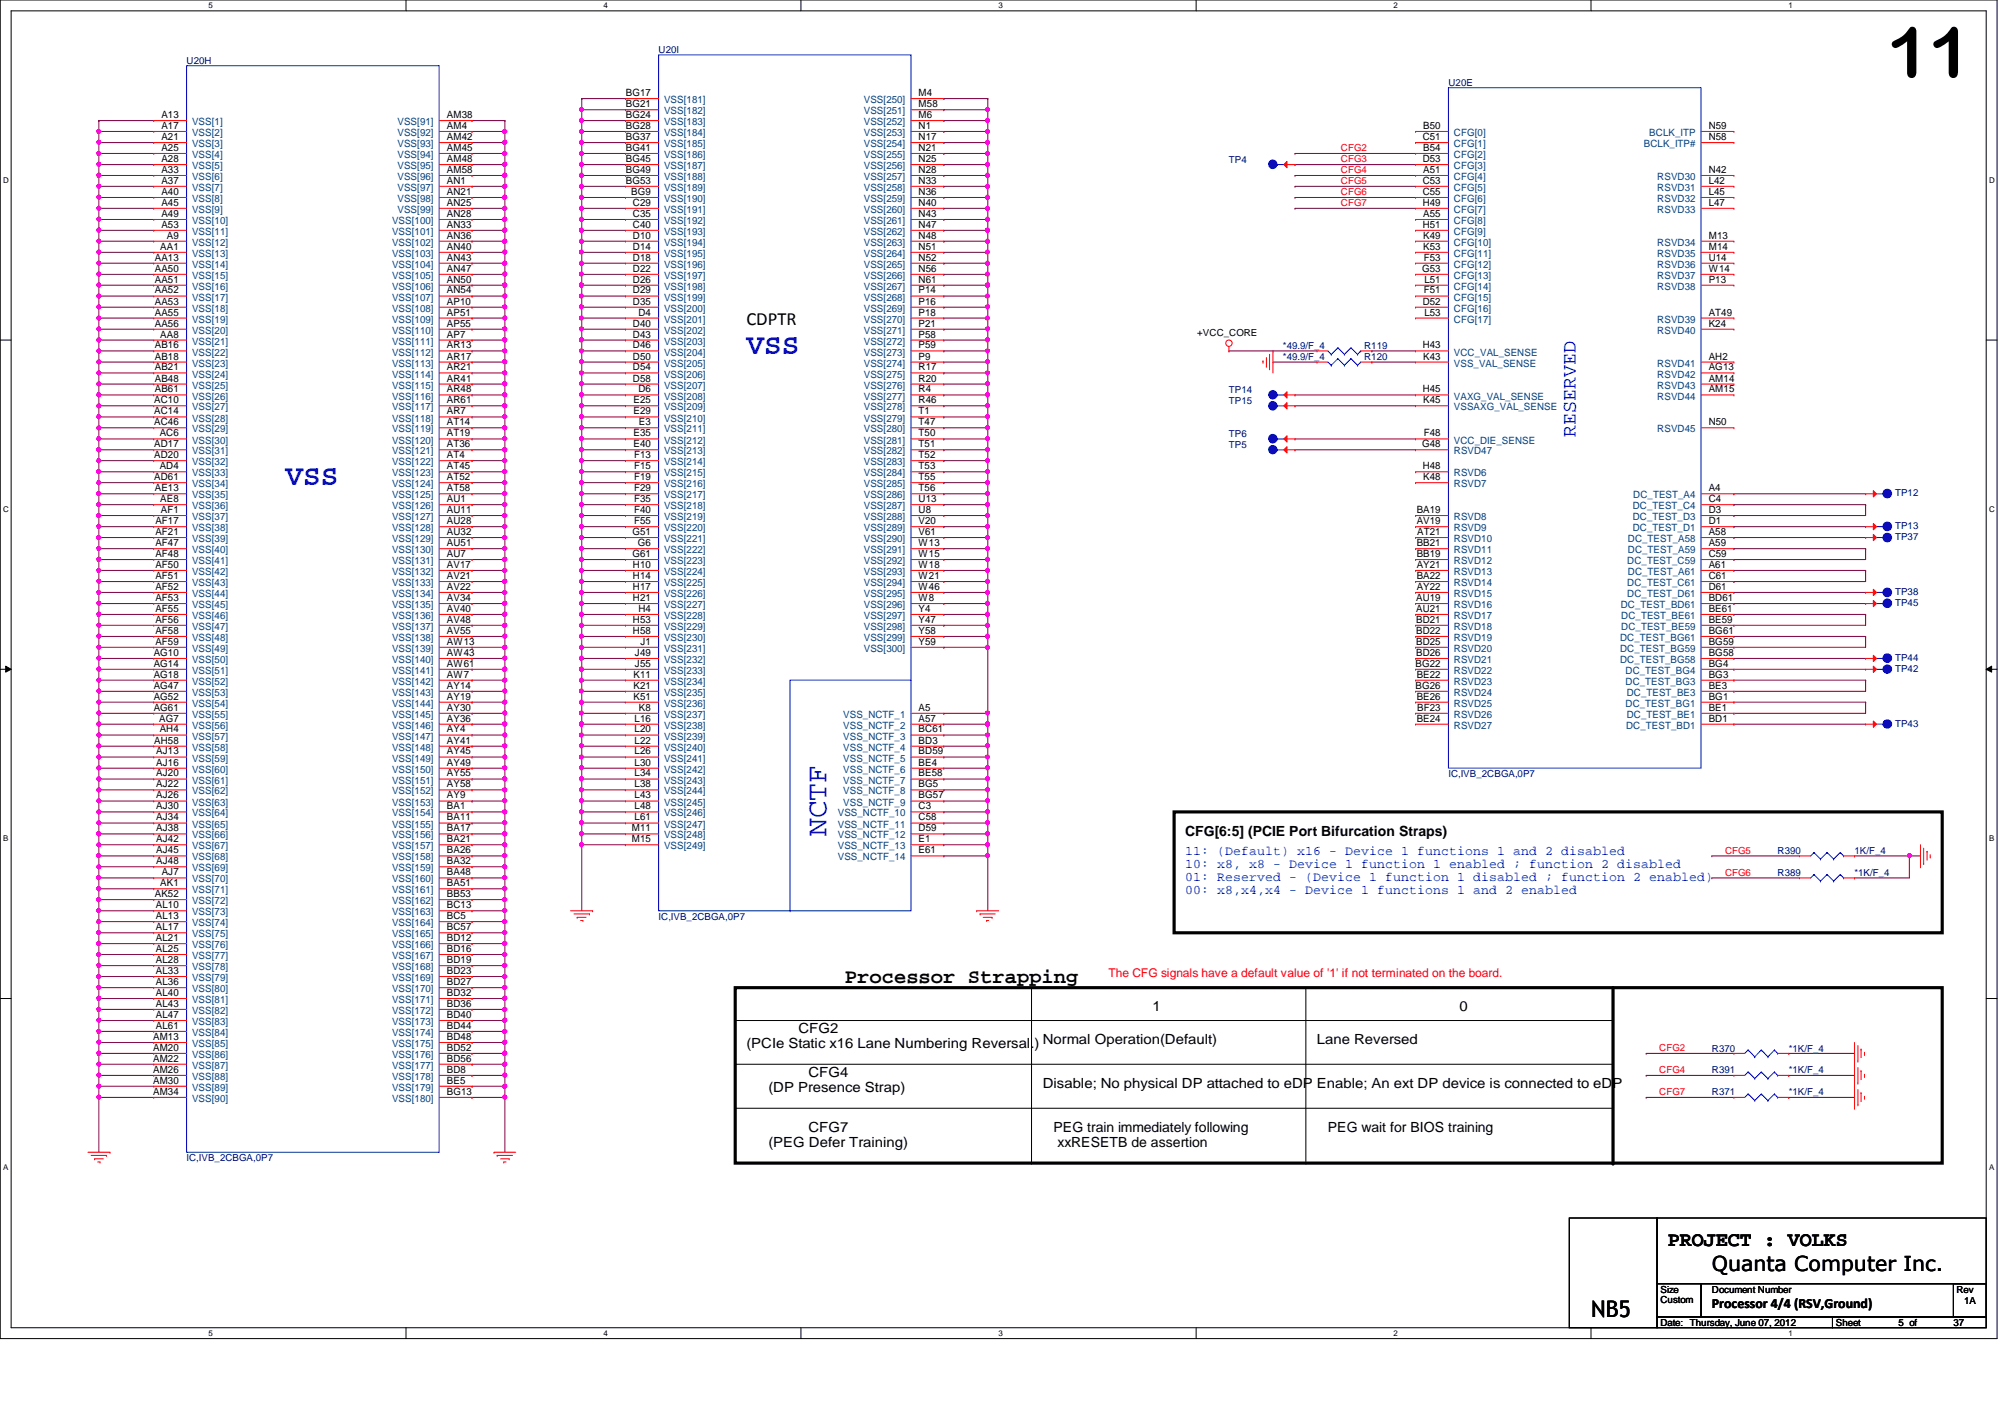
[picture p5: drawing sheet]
<svg xmlns="http://www.w3.org/2000/svg" width="297mm" height="210mm" viewBox="0 0 297 210" stroke-linecap="round" stroke-linejoin="round" font-family="sans-serif">
<defs><g id="words">
<text font-size="10.4" x="279.6" y="11.4">11</text>
<g font-size="4.4" fill="#00f">
<text x="110.6" y="52.4">VSS</text>
<text x="42.3" y="71.9">VSS</text>
<text x="122.4" y="123.9" transform="rotate(-90 122.4 123.9)">NCTF</text>
</g>
<text font-size="3.4" x="235.8" y="195.2">NB5</text>
<text font-size="3" fill="#00f" x="233.5" y="64.7" transform="rotate(-90 233.5 64.7)">RESERVED</text>
<g font-size="3">
<text x="125.2" y="145.6">Processor Strapping</text>
<text x="247.1" y="184.6">PROJECT : VOLKS</text>
<text x="253.6" y="188.3">Quanta Computer Inc.</text>
</g>
<text font-size="2.8" x="110.6" y="48.1">CDPTR</text>
<g font-size="2.1">
<text x="175.6" y="123.8">CFG[6:5] (PCIE Port Bifurcation Straps)</text>
<text x="170.7" y="149.8">1</text>
<text x="216.2" y="149.8">0</text>
<text x="110.6" y="155.2">(PCIe Static x16 Lane Numbering Reversal.)</text>
<text x="118.3" y="153.1">CFG2</text>
<text x="154.5" y="154.7">Normal Operation(Default)</text>
<text x="195.1" y="154.7">Lane Reversed</text>
<text x="113.8" y="161.7">(DP Presence Strap)</text>
<text x="119.8" y="159.6">CFG4</text>
<text x="154.5" y="161.2">Disable; No physical DP attached to eDP Enable; An ext DP device is connected to eDP</text>
<text x="119.8" y="167.7">CFG7</text>
<text x="156.1" y="167.7">PEG train immediately following</text>
<text x="196.7" y="167.7">PEG wait for BIOS training</text>
<text x="113.8" y="169.8">(PEG Defer Training)</text>
<text x="156.7" y="169.8">xxRESETB de assertion</text>
<text x="253.6" y="193.8">Processor 4/4 (RSV,Ground)</text>
</g>
<g font-size="1.9" fill="#00f">
<text x="175.6" y="126.7">11: (Default) x16 - Device 1 functions 1 and 2 disabled</text>
<text x="175.6" y="128.6">10: x8, x8 - Device 1 function 1 enabled ; function 2 disabled</text>
<text x="175.6" y="130.6">01: Reserved - (Device 1 function 1 disabled ; function 2 enabled)</text>
<text x="175.6" y="132.5">00: x8,x4,x4 - Device 1 functions 1 and 2 enabled</text>
</g>
<text font-size="1.8" fill="#f00" x="164.2" y="144.7">The CFG signals have a default value of '1' if not terminated on the board.</text>
<g font-size="1.5">
<text x="23.9" y="17.5">A13</text>
<text x="66.2" y="17.5">AM38</text>
<text x="92.7" y="14.2">BG17</text>
<text x="92.7" y="15.9">BG21</text>
<text x="92.7" y="17.5">BG24</text>
<text x="136.1" y="14.2">M4</text>
<text x="136.1" y="15.9">M58</text>
<text x="136.1" y="17.5">M6</text>
<text x="23.9" y="19.1">A17</text>
<text x="23.9" y="20.7">A21</text>
<text x="23.9" y="22.4">A25</text>
<text x="66.2" y="19.1">AM4</text>
<text x="66.2" y="20.7">AM42</text>
<text x="66.2" y="22.4">AM45</text>
<text x="92.7" y="19.1">BG28</text>
<text x="92.7" y="20.7">BG37</text>
<text x="92.7" y="22.4">BG41</text>
<text x="136.1" y="19.1">N1</text>
<text x="136.1" y="20.7">N17</text>
<text x="136.1" y="22.4">N21</text>
<text x="210.8" y="20.7">C51</text>
<text x="210.9" y="19.1">B50</text>
<text x="210.9" y="22.4">B54</text>
<text x="253.2" y="19.1">N59</text>
<text x="253.2" y="20.7">N58</text>
<text x="23.9" y="24">A28</text>
<text x="23.9" y="25.6">A33</text>
<text x="23.9" y="27.2">A37</text>
<text x="23.9" y="28.9">A40</text>
<text x="66.2" y="24">AM48</text>
<text x="66.2" y="25.6">AM58</text>
<text x="66.2" y="27.2">AN1</text>
<text x="66.2" y="28.9">AN21</text>
<text x="92.7" y="24">BG45</text>
<text x="92.7" y="25.6">BG49</text>
<text x="92.7" y="27.2">BG53</text>
<text x="93.5" y="28.9">BG9</text>
<text x="136.1" y="24">N25</text>
<text x="136.1" y="25.6">N28</text>
<text x="136.1" y="27.2">N33</text>
<text x="136.1" y="28.9">N36</text>
<text x="210.8" y="24">D53</text>
<text x="210.8" y="27.2">C53</text>
<text x="210.8" y="28.9">C55</text>
<text x="210.9" y="25.6">A51</text>
<text x="253.2" y="25.6">N42</text>
<text x="253.2" y="27.2">L42</text>
<text x="253.2" y="28.9">L45</text>
<text x="23.9" y="30.5">A45</text>
<text x="23.9" y="32.1">A49</text>
<text x="23.9" y="33.7">A53</text>
<text x="24.7" y="35.3">A9</text>
<text x="66.2" y="30.5">AN25</text>
<text x="66.2" y="32.1">AN28</text>
<text x="66.2" y="33.7">AN33</text>
<text x="66.2" y="35.3">AN36</text>
<text x="93.8" y="30.5">C29</text>
<text x="93.8" y="32.1">C35</text>
<text x="93.8" y="33.7">C40</text>
<text x="93.8" y="35.3">D10</text>
<text x="136.1" y="30.5">N40</text>
<text x="136.1" y="32.1">N43</text>
<text x="136.1" y="33.7">N47</text>
<text x="136.1" y="35.3">N48</text>
<text x="210.8" y="30.5">H49</text>
<text x="210.8" y="33.7">H51</text>
<text x="210.9" y="32.1">A55</text>
<text x="210.9" y="35.3">K49</text>
<text x="253.2" y="30.5">L47</text>
<text x="253.2" y="35.3">M13</text>
<text x="22.9" y="38.6">AA13</text>
<text x="22.9" y="40.3">AA50</text>
<text x="22.9" y="41.9">AA51</text>
<text x="23.7" y="37">AA1</text>
<text x="66.2" y="37">AN40</text>
<text x="66.2" y="38.6">AN43</text>
<text x="66.2" y="40.3">AN47</text>
<text x="66.2" y="41.9">AN50</text>
<text x="93.8" y="37">D14</text>
<text x="93.8" y="38.6">D18</text>
<text x="93.8" y="40.3">D22</text>
<text x="93.8" y="41.9">D26</text>
<text x="136.1" y="37">N51</text>
<text x="136.1" y="38.6">N52</text>
<text x="136.1" y="40.3">N56</text>
<text x="136.1" y="41.9">N61</text>
<text x="210.7" y="40.3">G53</text>
<text x="210.9" y="37">K53</text>
<text x="210.9" y="38.6">F53</text>
<text x="211" y="41.9">L51</text>
<text x="253.2" y="37">M14</text>
<text x="253.2" y="38.6">U14</text>
<text x="253.2" y="40.3">W14</text>
<text x="253.2" y="41.9">P13</text>
<text x="22.9" y="43.5">AA52</text>
<text x="22.9" y="45.1">AA53</text>
<text x="22.9" y="46.7">AA55</text>
<text x="66.2" y="43.5">AN54</text>
<text x="66.2" y="45.1">AP10</text>
<text x="66.2" y="46.7">AP51</text>
<text x="93.8" y="43.5">D29</text>
<text x="93.8" y="45.1">D35</text>
<text x="94.6" y="46.7">D4</text>
<text x="136.1" y="43.5">P14</text>
<text x="136.1" y="45.1">P16</text>
<text x="136.1" y="46.7">P18</text>
<text x="210.8" y="45.1">D52</text>
<text x="210.9" y="43.5">F51</text>
<text x="211" y="46.7">L53</text>
<text x="253.2" y="46.7">AT49</text>
<text x="22.9" y="48.4">AA56</text>
<text x="22.9" y="51.6">AB16</text>
<text x="22.9" y="53.3">AB18</text>
<text x="23.7" y="50">AA8</text>
<text x="66.2" y="48.4">AP55</text>
<text x="66.2" y="50">AP7</text>
<text x="66.2" y="51.6">AR13</text>
<text x="66.2" y="53.3">AR17</text>
<text x="93.8" y="48.4">D40</text>
<text x="93.8" y="50">D43</text>
<text x="93.8" y="51.6">D46</text>
<text x="93.8" y="53.3">D50</text>
<text x="136.1" y="48.4">P21</text>
<text x="136.1" y="50">P58</text>
<text x="136.1" y="51.6">P59</text>
<text x="136.1" y="53.3">P9</text>
<text x="210.8" y="51.6">H43</text>
<text x="210.9" y="53.3">K43</text>
<text x="253.2" y="53.3">AH2</text>
<text x="253.2" y="48.4">K24</text>
<text x="22.9" y="59.7">AC10</text>
<text x="22.9" y="54.9">AB21</text>
<text x="22.9" y="56.5">AB48</text>
<text x="22.9" y="58.1">AB61</text>
<text x="66.2" y="54.9">AR21</text>
<text x="66.2" y="56.5">AR41</text>
<text x="66.2" y="58.1">AR48</text>
<text x="66.2" y="59.7">AR61</text>
<text x="93.8" y="54.9">D54</text>
<text x="93.8" y="56.5">D58</text>
<text x="93.8" y="59.7">E25</text>
<text x="94.6" y="58.1">D6</text>
<text x="136.1" y="54.9">R17</text>
<text x="136.1" y="56.5">R20</text>
<text x="136.1" y="58.1">R4</text>
<text x="136.1" y="59.7">R46</text>
<text x="210.8" y="58.1">H45</text>
<text x="210.9" y="59.7">K45</text>
<text x="253.2" y="54.9">AG13</text>
<text x="253.2" y="56.5">AM14</text>
<text x="253.2" y="58.1">AM15</text>
<text x="22.9" y="61.4">AC14</text>
<text x="22.9" y="63">AC46</text>
<text x="23.7" y="64.6">AC6</text>
<text x="66.2" y="61.4">AR7</text>
<text x="66.2" y="63">AT14</text>
<text x="66.2" y="64.6">AT19</text>
<text x="93.8" y="61.4">E29</text>
<text x="93.8" y="64.6">E35</text>
<text x="94.7" y="63">E3</text>
<text x="136.1" y="61.4">T1</text>
<text x="136.1" y="63">T47</text>
<text x="136.1" y="64.6">T50</text>
<text x="210.9" y="64.6">F48</text>
<text x="253.2" y="63">N50</text>
<text x="22.9" y="66.3">AD17</text>
<text x="22.9" y="67.9">AD20</text>
<text x="22.9" y="71.1">AD61</text>
<text x="23.7" y="69.5">AD4</text>
<text x="66.2" y="66.3">AT36</text>
<text x="66.2" y="67.9">AT4</text>
<text x="66.2" y="69.5">AT45</text>
<text x="66.2" y="71.1">AT52</text>
<text x="93.8" y="66.3">E40</text>
<text x="93.9" y="67.9">F13</text>
<text x="93.9" y="69.5">F15</text>
<text x="93.9" y="71.1">F19</text>
<text x="136.1" y="66.3">T51</text>
<text x="136.1" y="67.9">T52</text>
<text x="136.1" y="69.5">T53</text>
<text x="136.1" y="71.1">T55</text>
<text x="210.7" y="66.3">G48</text>
<text x="210.8" y="69.5">H48</text>
<text x="210.9" y="71.1">K48</text>
<text x="22.9" y="72.8">AE13</text>
<text x="23" y="77.6">AF17</text>
<text x="23.7" y="74.4">AE8</text>
<text x="23.8" y="76">AF1</text>
<text x="66.2" y="72.8">AT58</text>
<text x="66.2" y="74.4">AU1</text>
<text x="66.2" y="76">AU11</text>
<text x="66.2" y="77.6">AU28</text>
<text x="93.9" y="72.8">F29</text>
<text x="93.9" y="74.4">F35</text>
<text x="93.9" y="76">F40</text>
<text x="93.9" y="77.6">F55</text>
<text x="136.1" y="72.8">T56</text>
<text x="136.1" y="74.4">U13</text>
<text x="136.1" y="76">U8</text>
<text x="136.1" y="77.6">V20</text>
<text x="209.9" y="76">BA19</text>
<text x="209.9" y="77.6">AV19</text>
<text x="253.2" y="74.4">C4</text>
<text x="253.2" y="77.6">D1</text>
<text x="253.2" y="76">D3</text>
<text x="253.2" y="72.8">A4</text>
<text x="23" y="79.2">AF21</text>
<text x="23" y="80.9">AF47</text>
<text x="23" y="82.5">AF48</text>
<text x="66.2" y="79.2">AU32</text>
<text x="66.2" y="80.9">AU51</text>
<text x="66.2" y="82.5">AU7</text>
<text x="93.7" y="79.2">G51</text>
<text x="93.7" y="82.5">G61</text>
<text x="94.5" y="80.9">G6</text>
<text x="136.1" y="79.2">V61</text>
<text x="136.1" y="80.9">W13</text>
<text x="136.1" y="82.5">W15</text>
<text x="209.9" y="80.9">BB21</text>
<text x="209.9" y="82.5">BB19</text>
<text x="210" y="79.2">AT21</text>
<text x="253.2" y="79.2">A58</text>
<text x="253.2" y="80.9">A59</text>
<text x="253.2" y="82.5">C59</text>
<text x="23" y="84.1">AF50</text>
<text x="23" y="85.8">AF51</text>
<text x="23" y="87.4">AF52</text>
<text x="23" y="89">AF53</text>
<text x="66.2" y="84.1">AV17</text>
<text x="66.2" y="85.8">AV21</text>
<text x="66.2" y="87.4">AV22</text>
<text x="66.2" y="89">AV34</text>
<text x="93.8" y="84.1">H10</text>
<text x="93.8" y="85.8">H14</text>
<text x="93.8" y="87.4">H17</text>
<text x="93.8" y="89">H21</text>
<text x="136.1" y="84.1">W18</text>
<text x="136.1" y="85.8">W21</text>
<text x="136.1" y="87.4">W46</text>
<text x="136.1" y="89">W8</text>
<text x="209.8" y="89">AU19</text>
<text x="209.9" y="84.1">AY21</text>
<text x="209.9" y="85.8">BA22</text>
<text x="209.9" y="87.4">AY22</text>
<text x="253.2" y="84.1">A61</text>
<text x="253.2" y="89">BD61</text>
<text x="253.2" y="85.8">C61</text>
<text x="253.2" y="87.4">D61</text>
<text x="23" y="90.6">AF55</text>
<text x="23" y="92.2">AF56</text>
<text x="23" y="93.9">AF58</text>
<text x="23" y="95.5">AF59</text>
<text x="66.2" y="90.6">AV40</text>
<text x="66.2" y="92.2">AV48</text>
<text x="66.2" y="93.9">AV55</text>
<text x="66.2" y="95.5">AW13</text>
<text x="93.8" y="92.2">H53</text>
<text x="93.8" y="93.9">H58</text>
<text x="94.6" y="90.6">H4</text>
<text x="94.9" y="95.5">J1</text>
<text x="136.1" y="90.6">Y4</text>
<text x="136.1" y="92.2">Y47</text>
<text x="136.1" y="93.9">Y58</text>
<text x="136.1" y="95.5">Y59</text>
<text x="209.8" y="90.6">AU21</text>
<text x="209.8" y="92.2">BD21</text>
<text x="209.8" y="93.9">BD22</text>
<text x="209.8" y="95.5">BD25</text>
<text x="253.2" y="92.2">BE59</text>
<text x="253.2" y="90.6">BE61</text>
<text x="253.2" y="95.5">BG59</text>
<text x="253.2" y="93.9">BG61</text>
<text x="22.8" y="97.2">AG10</text>
<text x="22.8" y="98.8">AG14</text>
<text x="22.8" y="100.4">AG18</text>
<text x="66.2" y="97.2">AW43</text>
<text x="66.2" y="98.8">AW61</text>
<text x="66.2" y="100.4">AW7</text>
<text x="93.8" y="100.4">K11</text>
<text x="94.1" y="97.2">J49</text>
<text x="94.1" y="98.8">J55</text>
<text x="209.7" y="98.8">BG22</text>
<text x="209.8" y="97.2">BD26</text>
<text x="209.9" y="100.4">BE22</text>
<text x="253.2" y="100.4">BG3</text>
<text x="253.2" y="98.8">BG4</text>
<text x="253.2" y="97.2">BG58</text>
<text x="22.8" y="102">AG47</text>
<text x="22.8" y="103.6">AG52</text>
<text x="22.8" y="105.3">AG61</text>
<text x="23.6" y="106.9">AG7</text>
<text x="66.2" y="102">AY14</text>
<text x="66.2" y="103.6">AY19</text>
<text x="66.2" y="105.3">AY30</text>
<text x="66.2" y="106.9">AY36</text>
<text x="93.8" y="102">K21</text>
<text x="93.8" y="103.6">K51</text>
<text x="94" y="106.9">L16</text>
<text x="94.7" y="105.3">K8</text>
<text x="136.1" y="105.3">A5</text>
<text x="136.1" y="106.9">A57</text>
<text x="209.7" y="102">BG26</text>
<text x="209.9" y="103.6">BE26</text>
<text x="209.9" y="106.9">BE24</text>
<text x="210" y="105.3">BF23</text>
<text x="253.2" y="103.6">BG1</text>
<text x="253.2" y="105.3">BE1</text>
<text x="253.2" y="102">BE3</text>
<text x="253.2" y="106.9">BD1</text>
<text x="22.9" y="110.2">AH58</text>
<text x="23.2" y="111.8">AJ13</text>
<text x="23.2" y="113.4">AJ16</text>
<text x="23.7" y="108.5">AH4</text>
<text x="66.2" y="108.5">AY4</text>
<text x="66.2" y="110.2">AY41</text>
<text x="66.2" y="111.8">AY45</text>
<text x="66.2" y="113.4">AY49</text>
<text x="94" y="108.5">L20</text>
<text x="94" y="110.2">L22</text>
<text x="94" y="111.8">L26</text>
<text x="94" y="113.4">L30</text>
<text x="136.1" y="108.5">BC61</text>
<text x="136.1" y="110.2">BD3</text>
<text x="136.1" y="111.8">BD59</text>
<text x="136.1" y="113.4">BE4</text>
<text x="23.2" y="115">AJ20</text>
<text x="23.2" y="116.6">AJ22</text>
<text x="23.2" y="118.3">AJ26</text>
<text x="23.2" y="119.9">AJ30</text>
<text x="66.2" y="115">AY55</text>
<text x="66.2" y="116.6">AY58</text>
<text x="66.2" y="118.3">AY9</text>
<text x="66.2" y="119.9">BA1</text>
<text x="94" y="115">L34</text>
<text x="94" y="116.6">L38</text>
<text x="94" y="118.3">L43</text>
<text x="94" y="119.9">L48</text>
<text x="136.1" y="119.9">C3</text>
<text x="136.1" y="115">BE58</text>
<text x="136.1" y="116.6">BG5</text>
<text x="136.1" y="118.3">BG57</text>
<text x="23.2" y="121.5">AJ34</text>
<text x="23.2" y="123.1">AJ38</text>
<text x="23.2" y="124.8">AJ42</text>
<text x="66.2" y="121.5">BA11</text>
<text x="66.2" y="123.1">BA17</text>
<text x="66.2" y="124.8">BA21</text>
<text x="93.6" y="123.1">M11</text>
<text x="93.6" y="124.8">M15</text>
<text x="94" y="121.5">L61</text>
<text x="136.1" y="121.5">C58</text>
<text x="136.1" y="123.1">D59</text>
<text x="136.1" y="124.8">E1</text>
<text x="23.2" y="126.4">AJ45</text>
<text x="23.2" y="128">AJ48</text>
<text x="23.7" y="131.3">AK1</text>
<text x="24" y="129.7">AJ7</text>
<text x="66.2" y="126.4">BA26</text>
<text x="66.2" y="128">BA32</text>
<text x="66.2" y="129.7">BA48</text>
<text x="66.2" y="131.3">BA51</text>
<text x="136.1" y="126.4">E61</text>
<text x="22.9" y="132.9">AK52</text>
<text x="23.1" y="134.5">AL10</text>
<text x="23.1" y="136.1">AL13</text>
<text x="23.1" y="137.8">AL17</text>
<text x="66.2" y="132.9">BB53</text>
<text x="66.2" y="134.5">BC13</text>
<text x="66.2" y="136.1">BC5</text>
<text x="66.2" y="137.8">BC57</text>
<text x="23.1" y="139.4">AL21</text>
<text x="23.1" y="141">AL25</text>
<text x="23.1" y="142.7">AL28</text>
<text x="66.2" y="139.4">BD12</text>
<text x="66.2" y="141">BD16</text>
<text x="66.2" y="142.7">BD19</text>
<text x="23.1" y="144.3">AL33</text>
<text x="23.1" y="145.9">AL36</text>
<text x="23.1" y="147.5">AL40</text>
<text x="23.1" y="149.1">AL43</text>
<text x="66.2" y="144.3">BD23</text>
<text x="66.2" y="145.9">BD27</text>
<text x="66.2" y="147.5">BD32</text>
<text x="66.2" y="149.1">BD36</text>
<text x="22.7" y="154.1">AM13</text>
<text x="22.7" y="155.7">AM20</text>
<text x="23.1" y="150.8">AL47</text>
<text x="23.1" y="152.4">AL61</text>
<text x="66.2" y="150.8">BD40</text>
<text x="66.2" y="152.4">BD44</text>
<text x="66.2" y="154.1">BD48</text>
<text x="66.2" y="155.7">BD52</text>
<text x="22.7" y="157.3">AM22</text>
<text x="22.7" y="158.9">AM26</text>
<text x="22.7" y="160.5">AM30</text>
<text x="66.2" y="157.3">BD56</text>
<text x="66.2" y="158.9">BD8</text>
<text x="66.2" y="160.5">BE5</text>
<text x="22.7" y="162.2">AM34</text>
<text x="66.2" y="162.2">BG13</text>
</g>
<g font-size="1.5" fill="#004080">
<text x="98.4" y="15.3">VSS[181]</text>
<text x="98.4" y="16.9">VSS[182]</text>
<text x="128" y="15.3">VSS[250]</text>
<text x="128" y="16.9">VSS[251]</text>
<text x="28.4" y="18.5">VSS[1]</text>
<text x="28.4" y="20.2">VSS[2]</text>
<text x="28.4" y="21.8">VSS[3]</text>
<text x="28.4" y="23.4">VSS[4]</text>
<text x="58.9" y="18.5">VSS[91]</text>
<text x="58.9" y="20.2">VSS[92]</text>
<text x="58.9" y="21.8">VSS[93]</text>
<text x="58.9" y="23.4">VSS[94]</text>
<text x="98.4" y="18.5">VSS[183]</text>
<text x="98.4" y="20.2">VSS[184]</text>
<text x="98.4" y="21.8">VSS[185]</text>
<text x="98.4" y="23.4">VSS[186]</text>
<text x="128" y="18.5">VSS[252]</text>
<text x="128" y="20.2">VSS[253]</text>
<text x="128" y="21.8">VSS[254]</text>
<text x="128" y="23.4">VSS[255]</text>
<text x="215.4" y="20.2">CFG[0]</text>
<text x="215.4" y="21.8">CFG[1]</text>
<text x="215.4" y="23.4">CFG[2]</text>
<text x="243.5" y="21.8">BCLK_ITP#</text>
<text x="244.3" y="20.2">BCLK_ITP</text>
<text x="28.4" y="25.1">VSS[5]</text>
<text x="28.4" y="26.7">VSS[6]</text>
<text x="28.4" y="28.3">VSS[7]</text>
<text x="28.4" y="29.9">VSS[8]</text>
<text x="58.9" y="25.1">VSS[95]</text>
<text x="58.9" y="26.7">VSS[96]</text>
<text x="58.9" y="28.3">VSS[97]</text>
<text x="58.9" y="29.9">VSS[98]</text>
<text x="98.4" y="25.1">VSS[187]</text>
<text x="98.4" y="26.7">VSS[188]</text>
<text x="98.4" y="28.3">VSS[189]</text>
<text x="98.4" y="29.9">VSS[190]</text>
<text x="128" y="25.1">VSS[256]</text>
<text x="128" y="26.7">VSS[257]</text>
<text x="128" y="28.3">VSS[258]</text>
<text x="128" y="29.9">VSS[259]</text>
<text x="215.4" y="25.1">CFG[3]</text>
<text x="215.4" y="26.7">CFG[4]</text>
<text x="215.4" y="28.3">CFG[5]</text>
<text x="215.4" y="29.9">CFG[6]</text>
<text x="245.5" y="26.7">RSVD30</text>
<text x="245.5" y="28.3">RSVD31</text>
<text x="245.5" y="29.9">RSVD32</text>
<text x="28.4" y="31.5">VSS[9]</text>
<text x="28.4" y="33.2">VSS[10]</text>
<text x="28.4" y="34.8">VSS[11]</text>
<text x="58.1" y="33.2">VSS[100]</text>
<text x="58.1" y="34.8">VSS[101]</text>
<text x="58.9" y="31.5">VSS[99]</text>
<text x="98.4" y="31.5">VSS[191]</text>
<text x="98.4" y="33.2">VSS[192]</text>
<text x="98.4" y="34.8">VSS[193]</text>
<text x="128" y="31.5">VSS[260]</text>
<text x="128" y="33.2">VSS[261]</text>
<text x="128" y="34.8">VSS[262]</text>
<text x="215.4" y="31.5">CFG[7]</text>
<text x="215.4" y="33.2">CFG[8]</text>
<text x="215.4" y="34.8">CFG[9]</text>
<text x="245.5" y="31.5">RSVD33</text>
<text x="28.4" y="36.4">VSS[12]</text>
<text x="28.4" y="38.1">VSS[13]</text>
<text x="28.4" y="39.7">VSS[14]</text>
<text x="28.4" y="41.3">VSS[15]</text>
<text x="58.1" y="36.4">VSS[102]</text>
<text x="58.1" y="38.1">VSS[103]</text>
<text x="58.1" y="39.7">VSS[104]</text>
<text x="58.1" y="41.3">VSS[105]</text>
<text x="98.4" y="36.4">VSS[194]</text>
<text x="98.4" y="38.1">VSS[195]</text>
<text x="98.4" y="39.7">VSS[196]</text>
<text x="98.4" y="41.3">VSS[197]</text>
<text x="128" y="36.4">VSS[263]</text>
<text x="128" y="38.1">VSS[264]</text>
<text x="128" y="39.7">VSS[265]</text>
<text x="128" y="41.3">VSS[266]</text>
<text x="215.4" y="36.4">CFG[10]</text>
<text x="215.4" y="38.1">CFG[11]</text>
<text x="215.4" y="39.7">CFG[12]</text>
<text x="215.4" y="41.3">CFG[13]</text>
<text x="245.5" y="36.4">RSVD34</text>
<text x="245.5" y="38.1">RSVD35</text>
<text x="245.5" y="39.7">RSVD36</text>
<text x="245.5" y="41.3">RSVD37</text>
<text x="28.4" y="42.9">VSS[16]</text>
<text x="28.4" y="44.5">VSS[17]</text>
<text x="28.4" y="46.2">VSS[18]</text>
<text x="28.4" y="47.8">VSS[19]</text>
<text x="58.1" y="42.9">VSS[106]</text>
<text x="58.1" y="44.5">VSS[107]</text>
<text x="58.1" y="46.2">VSS[108]</text>
<text x="58.1" y="47.8">VSS[109]</text>
<text x="98.4" y="42.9">VSS[198]</text>
<text x="98.4" y="44.5">VSS[199]</text>
<text x="98.4" y="46.2">VSS[200]</text>
<text x="98.4" y="47.8">VSS[201]</text>
<text x="128" y="44.5">VSS[268]</text>
<text x="128" y="46.2">VSS[269]</text>
<text x="128" y="47.8">VSS[270]</text>
<text x="128" y="42.9">VSS[267]</text>
<text x="215.4" y="42.9">CFG[14]</text>
<text x="215.4" y="44.5">CFG[15]</text>
<text x="215.4" y="46.2">CFG[16]</text>
<text x="215.4" y="47.8">CFG[17]</text>
<text x="245.5" y="42.9">RSVD38</text>
<text x="245.5" y="47.8">RSVD39</text>
<text x="28.4" y="49.4">VSS[20]</text>
<text x="28.4" y="51.1">VSS[21]</text>
<text x="28.4" y="52.7">VSS[22]</text>
<text x="58.1" y="49.4">VSS[110]</text>
<text x="58.1" y="51.1">VSS[111]</text>
<text x="58.1" y="52.7">VSS[112]</text>
<text x="98.4" y="49.4">VSS[202]</text>
<text x="98.4" y="51.1">VSS[203]</text>
<text x="98.4" y="52.7">VSS[204]</text>
<text x="128" y="49.4">VSS[271]</text>
<text x="128" y="51.1">VSS[272]</text>
<text x="128" y="52.7">VSS[273]</text>
<text x="215.4" y="52.7">VCC_VAL_SENSE</text>
<text x="245.5" y="49.4">RSVD40</text>
<text x="28.4" y="54.3">VSS[23]</text>
<text x="28.4" y="55.9">VSS[24]</text>
<text x="28.4" y="57.6">VSS[25]</text>
<text x="28.4" y="59.2">VSS[26]</text>
<text x="58.1" y="54.3">VSS[113]</text>
<text x="58.1" y="55.9">VSS[114]</text>
<text x="58.1" y="57.6">VSS[115]</text>
<text x="58.1" y="59.2">VSS[116]</text>
<text x="98.4" y="54.3">VSS[205]</text>
<text x="98.4" y="55.9">VSS[206]</text>
<text x="98.4" y="57.6">VSS[207]</text>
<text x="98.4" y="59.2">VSS[208]</text>
<text x="128" y="54.3">VSS[274]</text>
<text x="128" y="55.9">VSS[275]</text>
<text x="128" y="57.6">VSS[276]</text>
<text x="128" y="59.2">VSS[277]</text>
<text x="215.4" y="54.3">VSS_VAL_SENSE</text>
<text x="215.4" y="59.2">VAXG_VAL_SENSE</text>
<text x="245.5" y="54.3">RSVD41</text>
<text x="245.5" y="55.9">RSVD42</text>
<text x="245.5" y="57.6">RSVD43</text>
<text x="245.5" y="59.2">RSVD44</text>
<text x="28.4" y="60.8">VSS[27]</text>
<text x="28.4" y="62.4">VSS[28]</text>
<text x="28.4" y="64.1">VSS[29]</text>
<text x="28.4" y="65.7">VSS[30]</text>
<text x="58.1" y="60.8">VSS[117]</text>
<text x="58.1" y="62.4">VSS[118]</text>
<text x="58.1" y="64.1">VSS[119]</text>
<text x="58.1" y="65.7">VSS[120]</text>
<text x="98.4" y="60.8">VSS[209]</text>
<text x="98.4" y="62.4">VSS[210]</text>
<text x="98.4" y="64.1">VSS[211]</text>
<text x="98.4" y="65.7">VSS[212]</text>
<text x="128" y="60.8">VSS[278]</text>
<text x="128" y="62.4">VSS[279]</text>
<text x="128" y="64.1">VSS[280]</text>
<text x="128" y="65.7">VSS[281]</text>
<text x="215.4" y="60.8">VSSAXG_VAL_SENSE</text>
<text x="215.4" y="65.7">VCC_DIE_SENSE</text>
<text x="245.5" y="64.1">RSVD45</text>
<text x="28.4" y="67.3">VSS[31]</text>
<text x="28.4" y="68.9">VSS[32]</text>
<text x="28.4" y="70.6">VSS[33]</text>
<text x="58.1" y="67.3">VSS[121]</text>
<text x="58.1" y="68.9">VSS[122]</text>
<text x="58.1" y="70.6">VSS[123]</text>
<text x="98.4" y="67.3">VSS[213]</text>
<text x="98.4" y="68.9">VSS[214]</text>
<text x="98.4" y="70.6">VSS[215]</text>
<text x="128" y="67.3">VSS[282]</text>
<text x="128" y="68.9">VSS[283]</text>
<text x="128" y="70.6">VSS[284]</text>
<text x="215.4" y="70.6">RSVD6</text>
<text x="215.4" y="67.3">RSVD47</text>
<text x="28.4" y="72.2">VSS[34]</text>
<text x="28.4" y="73.8">VSS[35]</text>
<text x="28.4" y="75.4">VSS[36]</text>
<text x="28.4" y="77">VSS[37]</text>
<text x="58.1" y="72.2">VSS[124]</text>
<text x="58.1" y="73.8">VSS[125]</text>
<text x="58.1" y="75.4">VSS[126]</text>
<text x="58.1" y="77">VSS[127]</text>
<text x="98.4" y="72.2">VSS[216]</text>
<text x="98.4" y="73.8">VSS[217]</text>
<text x="98.4" y="75.4">VSS[218]</text>
<text x="98.4" y="77">VSS[219]</text>
<text x="128" y="72.2">VSS[285]</text>
<text x="128" y="73.8">VSS[286]</text>
<text x="128" y="75.4">VSS[287]</text>
<text x="128" y="77">VSS[288]</text>
<text x="215.4" y="77">RSVD8</text>
<text x="215.4" y="72.2">RSVD7</text>
<text x="241.9" y="75.4">DC_TEST_C4</text>
<text x="241.9" y="77">DC_TEST_D3</text>
<text x="242" y="73.8">DC_TEST_A4</text>
<text x="28.4" y="78.7">VSS[38]</text>
<text x="28.4" y="80.3">VSS[39]</text>
<text x="28.4" y="82">VSS[40]</text>
<text x="28.4" y="83.6">VSS[41]</text>
<text x="58.1" y="78.7">VSS[128]</text>
<text x="58.1" y="80.3">VSS[129]</text>
<text x="58.1" y="82">VSS[130]</text>
<text x="58.1" y="83.6">VSS[131]</text>
<text x="98.4" y="78.7">VSS[220]</text>
<text x="98.4" y="80.3">VSS[221]</text>
<text x="98.4" y="82">VSS[222]</text>
<text x="98.4" y="83.6">VSS[223]</text>
<text x="128" y="78.7">VSS[289]</text>
<text x="128" y="80.3">VSS[290]</text>
<text x="128" y="82">VSS[291]</text>
<text x="128" y="83.6">VSS[292]</text>
<text x="215.4" y="78.7">RSVD9</text>
<text x="215.4" y="80.3">RSVD10</text>
<text x="215.4" y="82">RSVD11</text>
<text x="215.4" y="83.6">RSVD12</text>
<text x="241.1" y="83.6">DC_TEST_C59</text>
<text x="241.2" y="80.3">DC_TEST_A58</text>
<text x="241.2" y="82">DC_TEST_A59</text>
<text x="241.9" y="78.7">DC_TEST_D1</text>
<text x="28.4" y="85.2">VSS[42]</text>
<text x="28.4" y="86.8">VSS[43]</text>
<text x="28.4" y="88.4">VSS[44]</text>
<text x="58.1" y="85.2">VSS[132]</text>
<text x="58.1" y="86.8">VSS[133]</text>
<text x="58.1" y="88.4">VSS[134]</text>
<text x="98.4" y="85.2">VSS[224]</text>
<text x="98.4" y="86.8">VSS[225]</text>
<text x="98.4" y="88.4">VSS[226]</text>
<text x="128" y="85.2">VSS[293]</text>
<text x="128" y="86.8">VSS[294]</text>
<text x="128" y="88.4">VSS[295]</text>
<text x="215.4" y="85.2">RSVD13</text>
<text x="215.4" y="86.8">RSVD14</text>
<text x="215.4" y="88.4">RSVD15</text>
<text x="241.1" y="86.8">DC_TEST_C61</text>
<text x="241.1" y="88.4">DC_TEST_D61</text>
<text x="241.2" y="85.2">DC_TEST_A61</text>
<text x="28.4" y="90.1">VSS[45]</text>
<text x="28.4" y="91.7">VSS[46]</text>
<text x="28.4" y="93.3">VSS[47]</text>
<text x="28.4" y="95">VSS[48]</text>
<text x="58.1" y="90.1">VSS[135]</text>
<text x="58.1" y="91.7">VSS[136]</text>
<text x="58.1" y="93.3">VSS[137]</text>
<text x="58.1" y="95">VSS[138]</text>
<text x="98.4" y="90.1">VSS[227]</text>
<text x="98.4" y="91.7">VSS[228]</text>
<text x="98.4" y="93.3">VSS[229]</text>
<text x="98.4" y="95">VSS[230]</text>
<text x="128" y="90.1">VSS[296]</text>
<text x="128" y="91.7">VSS[297]</text>
<text x="128" y="93.3">VSS[298]</text>
<text x="128" y="95">VSS[299]</text>
<text x="215.4" y="90.1">RSVD16</text>
<text x="215.4" y="91.7">RSVD17</text>
<text x="215.4" y="93.3">RSVD18</text>
<text x="215.4" y="95">RSVD19</text>
<text x="240" y="95">DC_TEST_BG61</text>
<text x="240.1" y="90.1">DC_TEST_BD61</text>
<text x="240.2" y="93.3">DC_TEST_BE59</text>
<text x="240.2" y="91.7">DC_TEST_BE61</text>
<text x="28.4" y="96.6">VSS[49]</text>
<text x="28.4" y="98.2">VSS[50]</text>
<text x="28.4" y="99.8">VSS[51]</text>
<text x="28.4" y="101.4">VSS[52]</text>
<text x="58.1" y="96.6">VSS[139]</text>
<text x="58.1" y="98.2">VSS[140]</text>
<text x="58.1" y="99.8">VSS[141]</text>
<text x="58.1" y="101.4">VSS[142]</text>
<text x="98.4" y="96.6">VSS[231]</text>
<text x="98.4" y="98.2">VSS[232]</text>
<text x="98.4" y="99.8">VSS[233]</text>
<text x="98.4" y="101.4">VSS[234]</text>
<text x="128" y="96.6">VSS[300]</text>
<text x="215.4" y="96.6">RSVD20</text>
<text x="215.4" y="98.2">RSVD21</text>
<text x="215.4" y="99.8">RSVD22</text>
<text x="215.4" y="101.4">RSVD23</text>
<text x="240" y="98.2">DC_TEST_BG58</text>
<text x="240" y="96.6">DC_TEST_BG59</text>
<text x="240.8" y="101.4">DC_TEST_BG3</text>
<text x="240.8" y="99.8">DC_TEST_BG4</text>
<text x="28.4" y="103.1">VSS[53]</text>
<text x="28.4" y="104.7">VSS[54]</text>
<text x="28.4" y="106.3">VSS[55]</text>
<text x="28.4" y="107.9">VSS[56]</text>
<text x="58.1" y="103.1">VSS[143]</text>
<text x="58.1" y="104.7">VSS[144]</text>
<text x="58.1" y="106.3">VSS[145]</text>
<text x="58.1" y="107.9">VSS[146]</text>
<text x="98.4" y="103.1">VSS[235]</text>
<text x="98.4" y="104.7">VSS[236]</text>
<text x="98.4" y="106.3">VSS[237]</text>
<text x="98.4" y="107.9">VSS[238]</text>
<text x="124.9" y="106.3">VSS_NCTF_1</text>
<text x="124.9" y="107.9">VSS_NCTF_2</text>
<text x="215.4" y="103.1">RSVD24</text>
<text x="215.4" y="104.7">RSVD25</text>
<text x="215.4" y="106.3">RSVD26</text>
<text x="215.4" y="107.9">RSVD27</text>
<text x="240.8" y="104.7">DC_TEST_BG1</text>
<text x="240.9" y="107.9">DC_TEST_BD1</text>
<text x="241" y="106.3">DC_TEST_BE1</text>
<text x="241" y="103.1">DC_TEST_BE3</text>
<text x="28.4" y="109.6">VSS[57]</text>
<text x="28.4" y="111.2">VSS[58]</text>
<text x="28.4" y="112.8">VSS[59]</text>
<text x="58.1" y="109.6">VSS[147]</text>
<text x="58.1" y="111.2">VSS[148]</text>
<text x="58.1" y="112.8">VSS[149]</text>
<text x="98.4" y="109.6">VSS[239]</text>
<text x="98.4" y="111.2">VSS[240]</text>
<text x="98.4" y="112.8">VSS[241]</text>
<text x="124.9" y="109.6">VSS_NCTF_3</text>
<text x="124.9" y="111.2">VSS_NCTF_4</text>
<text x="124.9" y="112.8">VSS_NCTF_5</text>
<text x="28.4" y="114.5">VSS[60]</text>
<text x="28.4" y="116.1">VSS[61]</text>
<text x="28.4" y="117.7">VSS[62]</text>
<text x="28.4" y="119.3">VSS[63]</text>
<text x="58.1" y="114.5">VSS[150]</text>
<text x="58.1" y="116.1">VSS[151]</text>
<text x="58.1" y="117.7">VSS[152]</text>
<text x="58.1" y="119.3">VSS[153]</text>
<text x="98.4" y="114.5">VSS[242]</text>
<text x="98.4" y="116.1">VSS[243]</text>
<text x="98.4" y="117.7">VSS[244]</text>
<text x="98.4" y="119.3">VSS[245]</text>
<text x="124.9" y="114.5">VSS_NCTF_6</text>
<text x="124.9" y="116.1">VSS_NCTF_7</text>
<text x="124.9" y="117.7">VSS_NCTF_8</text>
<text x="124.9" y="119.3">VSS_NCTF_9</text>
<text x="28.4" y="120.9">VSS[64]</text>
<text x="28.4" y="122.6">VSS[65]</text>
<text x="28.4" y="124.2">VSS[66]</text>
<text x="28.4" y="125.8">VSS[67]</text>
<text x="58.1" y="120.9">VSS[154]</text>
<text x="58.1" y="122.6">VSS[155]</text>
<text x="58.1" y="124.2">VSS[156]</text>
<text x="58.1" y="125.8">VSS[157]</text>
<text x="98.4" y="120.9">VSS[246]</text>
<text x="98.4" y="122.6">VSS[247]</text>
<text x="98.4" y="124.2">VSS[248]</text>
<text x="98.4" y="125.8">VSS[249]</text>
<text x="124.1" y="120.9">VSS_NCTF_10</text>
<text x="124.1" y="122.6">VSS_NCTF_11</text>
<text x="124.1" y="124.2">VSS_NCTF_12</text>
<text x="124.1" y="125.8">VSS_NCTF_13</text>
<text x="28.4" y="127.5">VSS[68]</text>
<text x="28.4" y="129.1">VSS[69]</text>
<text x="28.4" y="130.7">VSS[70]</text>
<text x="58.1" y="127.5">VSS[158]</text>
<text x="58.1" y="129.1">VSS[159]</text>
<text x="58.1" y="130.7">VSS[160]</text>
<text x="124.1" y="127.5">VSS_NCTF_14</text>
<text x="28.4" y="132.3">VSS[71]</text>
<text x="28.4" y="133.9">VSS[72]</text>
<text x="28.4" y="135.6">VSS[73]</text>
<text x="28.4" y="137.2">VSS[74]</text>
<text x="58.1" y="132.3">VSS[161]</text>
<text x="58.1" y="133.9">VSS[162]</text>
<text x="58.1" y="135.6">VSS[163]</text>
<text x="58.1" y="137.2">VSS[164]</text>
<text x="28.4" y="138.9">VSS[75]</text>
<text x="28.4" y="140.5">VSS[76]</text>
<text x="28.4" y="142.1">VSS[77]</text>
<text x="28.4" y="143.7">VSS[78]</text>
<text x="58.1" y="138.9">VSS[165]</text>
<text x="58.1" y="140.5">VSS[166]</text>
<text x="58.1" y="142.1">VSS[167]</text>
<text x="58.1" y="143.7">VSS[168]</text>
<text x="28.4" y="145.3">VSS[79]</text>
<text x="28.4" y="147">VSS[80]</text>
<text x="28.4" y="148.6">VSS[81]</text>
<text x="58.1" y="145.3">VSS[169]</text>
<text x="58.1" y="147">VSS[170]</text>
<text x="58.1" y="148.6">VSS[171]</text>
<text x="28.4" y="150.2">VSS[82]</text>
<text x="28.4" y="151.8">VSS[83]</text>
<text x="28.4" y="153.5">VSS[84]</text>
<text x="28.4" y="155.1">VSS[85]</text>
<text x="58.1" y="150.2">VSS[172]</text>
<text x="58.1" y="151.8">VSS[173]</text>
<text x="58.1" y="153.5">VSS[174]</text>
<text x="58.1" y="155.1">VSS[175]</text>
<text x="28.4" y="156.7">VSS[86]</text>
<text x="28.4" y="158.3">VSS[87]</text>
<text x="28.4" y="160">VSS[88]</text>
<text x="28.4" y="161.6">VSS[89]</text>
<text x="58.1" y="156.7">VSS[176]</text>
<text x="58.1" y="158.3">VSS[177]</text>
<text x="58.1" y="160">VSS[178]</text>
<text x="58.1" y="161.6">VSS[179]</text>
<text x="28.4" y="163.2">VSS[90]</text>
<text x="58.1" y="163.2">VSS[180]</text>
</g>
<g font-size="1.4" fill="#000080">
<text x="27.6" y="9.5">U20H</text>
<text x="97.6" y="7.8">U20I</text>
<text x="214.6" y="12.7">U20E</text>
<text x="182.1" y="24.1">TP4</text>
<text x="190.1" y="53.3">*49.9/F_4</text>
<text x="190.1" y="51.7">*49.9/F_4</text>
<text x="202.1" y="53.3">R120</text>
<text x="202.1" y="51.7">R119</text>
<text x="182.1" y="58.3">TP14</text>
<text x="182.1" y="59.9">TP15</text>
<text x="182.1" y="64.7">TP6</text>
<text x="182.1" y="66.4">TP5</text>
<text x="280.8" y="73.5">TP12</text>
<text x="280.8" y="78.4">TP13</text>
<text x="280.8" y="80">TP37</text>
<text x="280.8" y="88.1">TP38</text>
<text x="280.8" y="89.8">TP45</text>
<text x="280.8" y="97.9">TP44</text>
<text x="280.8" y="99.5">TP42</text>
<text x="280.8" y="107.7">TP43</text>
<text x="214.6" y="115.1">IC,IVB_2CBGA,0P7</text>
<text x="263.4" y="126.5">R390</text>
<text x="263.4" y="129.8">R389</text>
<text x="274.7" y="126.5">1K/F_4</text>
<text x="274.7" y="129.8">*1K/F_4</text>
<text x="97.6" y="136.3">IC,IVB_2CBGA,0P7</text>
<text x="253.6" y="155.8">R370</text>
<text x="265" y="155.8">*1K/F_4</text>
<text x="253.6" y="159">R391</text>
<text x="265" y="159">*1K/F_4</text>
<text x="253.6" y="162.3">R371</text>
<text x="265" y="162.3">*1K/F_4</text>
<text x="27.6" y="172">IC,IVB_2CBGA,0P7</text>
</g>
<g font-size="1.4" fill="#f00">
<text x="198.7" y="22.4">CFG2</text>
<text x="198.7" y="24">CFG3</text>
<text x="198.7" y="25.7">CFG4</text>
<text x="198.7" y="27.3">CFG5</text>
<text x="198.7" y="28.9">CFG6</text>
<text x="198.7" y="30.5">CFG7</text>
<text x="255.6" y="126.4">CFG5</text>
<text x="255.6" y="129.7">CFG6</text>
<text x="245.8" y="155.7">CFG2</text>
<text x="245.8" y="159">CFG4</text>
<text x="245.8" y="162.2">CFG7</text>
</g>
<g font-size="1.4">
<text x="177.4" y="49.8">+VCC_CORE</text>
<text x="246" y="191.5">Size</text>
<text x="253.6" y="191.5">Document Number</text>
<text x="289.9" y="191.5">Rev</text>
<text x="246" y="196.4">Date: Thursday, June 07, 2012</text>
<text x="246" y="193">Custom</text>
<text x="272" y="196.4">Sheet</text>
<text x="281.3" y="196.4">5 of</text>
<text x="289.4" y="196.4">37</text>
<text x="291" y="193.2">1A</text>
</g>
<g font-size="1.2">
<text x="30.9" y="1.2">5</text>
<text x="89.4" y="1.2">4</text>
<text x="147.9" y="1.2">3</text>
<text x="206.5" y="1.2">2</text>
<text x="265" y="1.2">1</text>
<text x=".5" y="27.1">D</text>
<text x="294.7" y="27.1">D</text>
<text x=".5" y="75.8">C</text>
<text x="294.7" y="75.8">C</text>
<text x=".5" y="124.6">B</text>
<text x="294.7" y="124.6">B</text>
<text x=".5" y="173.4">A</text>
<text x="294.7" y="173.4">A</text>
<text x="30.9" y="197.9">5</text>
<text x="89.4" y="197.9">4</text>
<text x="147.9" y="197.9">3</text>
<text x="206.5" y="197.9">2</text>
<text x="265" y="197.9">1</text>
</g>
</g></defs>
<path d="M0 0h295.9v198.3h-295.9zM1.6 1.6h292.7v195.1h-292.7z" fill="none" stroke="#000" stroke-width=".15"/>
<g fill="#fff">
<path d="M30.9 .2h.6v1.3h-.6z"/>
<path d="M30.9 196.8h.6v1.4h-.6z"/>
</g>
<path d="M60.2 0v1.6M60.2 196.7v1.6" fill="none" stroke="#000" stroke-width=".15"/>
<g fill="#fff">
<path d="M89.4 .2h.6v1.3h-.6z"/>
<path d="M89.4 196.8h.6v1.4h-.6z"/>
</g>
<path d="M118.7 0v1.6M118.7 196.7v1.6" fill="none" stroke="#000" stroke-width=".15"/>
<g fill="#fff">
<path d="M147.9 .2h.6v1.3h-.6z"/>
<path d="M147.9 196.8h.6v1.4h-.6z"/>
</g>
<path d="M177.2 0v1.6M177.2 196.7v1.6" fill="none" stroke="#000" stroke-width=".15"/>
<g fill="#fff">
<path d="M206.5 .2h.5v1.3h-.5z"/>
<path d="M206.5 196.8h.5v1.4h-.5z"/>
</g>
<path d="M235.7 0v1.6M235.7 196.7v1.6" fill="none" stroke="#000" stroke-width=".15"/>
<g fill="#fff">
<path d="M265 .2h.6v1.3h-.6z"/>
<path d="M265 196.8h.6v1.4h-.6z"/>
<path d="M.5 26h.8v1.3h-.8z"/>
<path d="M294.7 26h.8v1.3h-.8z"/>
<path d="M.5 74.8h.8v1.3h-.8z"/>
<path d="M294.7 74.8h.8v1.3h-.8z"/>
</g>
<path d="M0 50.4h1.6M294.3 50.4h1.6" fill="none" stroke="#000" stroke-width=".15"/>
<g fill="#fff">
<path d="M.5 123.5h.7v1.3h-.7z"/>
<path d="M294.7 123.5h.7v1.3h-.7z"/>
</g>
<path d="M0 99.1h1.6M.8 98.7l.8 .4-.8 .5zM294.3 99.1l.8-.4v.9zM294.3 99.1h1.6" fill="none" stroke="#000" stroke-width=".15"/>
<path d="M.8 98.7l.8 .4-.8 .5zM294.3 99.1l.8-.4v.9z" fill="#000"/>
<g fill="#fff">
<path d="M.5 172.3h.7v1.3h-.7z"/>
<path d="M294.7 172.3h.7v1.3h-.7z"/>
</g>
<path d="M0 147.9h1.6M108.9 151.2h130.1M108.9 157.6h130.1M152.8 146.3v26M193.5 146.3v26M239 151.2h.1M239 157.6h.1M294.3 147.9h1.6M108.9 164.2h130.1M152.8 172.3h.1M193.5 172.3h.1M239 164.2h.1" fill="none" stroke="#000" stroke-width=".15"/>
<path d="M173.9 120.3h113.8v17.9h-113.8zM108.9 146.3h178.8v26h-178.8zM239 146.3v26" fill="none" stroke="#000" stroke-width=".47"/>
<circle cx="239" cy="172.3" r=".23" fill="#000"/>
<g fill="none" stroke="#800040" stroke-width=".15">
<path d="M14.6 99.1h.1M14.6 97.5h.1M14.6 97.5v1.6M14.6 99.1h8.2M14.6 128.4h.1M14.6 128.4h8.2M146.3 126.8h.1M146.3 126.8v8.1M14.6 151.2h.1M14.6 144.7h.1M14.6 144.7v1.6M14.6 151.2v1.6"/>
<path d="M14.6 160.9h.1M14.6 160.9v1.7"/>
</g>
<circle cx="14.6" cy="128.4" r=".3" fill="#f0f"/>
<circle cx="14.6" cy="128.4" r=".3" fill="none" stroke="#f0f" stroke-width=".15"/>
<path d="M14.6 126.8h.1M14.6 126.8h8.2M14.6 143h.1M14.6 143h8.2" fill="none" stroke="#800040" stroke-width=".15"/>
<circle cx="14.6" cy="143" r=".3" fill="#f0f"/>
<circle cx="14.6" cy="143" r=".3" fill="none" stroke="#f0f" stroke-width=".15"/>
<path d="M14.6 141.4h.1M14.6 141.4h8.2" fill="none" stroke="#800040" stroke-width=".15"/>
<circle cx="14.6" cy="141.4" r=".3" fill="#f0f"/>
<circle cx="14.6" cy="141.4" r=".3" fill="none" stroke="#f0f" stroke-width=".15"/>
<path d="M14.6 138.2h.1M14.6 136.5h.1M14.6 134.9h.1M14.6 138.2h8.2M14.6 136.5h8.2M14.6 134.9h8.2" fill="none" stroke="#800040" stroke-width=".15"/>
<circle cx="14.6" cy="134.9" r=".3" fill="#f0f"/>
<circle cx="14.6" cy="134.9" r=".3" fill="none" stroke="#f0f" stroke-width=".15"/>
<path d="M14.6 133.3h.1M14.6 133.3h8.2" fill="none" stroke="#800040" stroke-width=".15"/>
<circle cx="14.6" cy="133.3" r=".3" fill="#f0f"/>
<circle cx="14.6" cy="133.3" r=".3" fill="none" stroke="#f0f" stroke-width=".15"/>
<path d="M14.6 131.7h.1M14.6 131.7h8.2" fill="none" stroke="#800040" stroke-width=".15"/>
<circle cx="14.6" cy="131.6" r=".31" fill="#f0f"/>
<circle cx="14.6" cy="131.6" r=".31" fill="none" stroke="#f0f" stroke-width=".15"/>
<path d="M14.6 130h.1M14.6 130h8.2" fill="none" stroke="#800040" stroke-width=".15"/>
<circle cx="14.6" cy="130" r=".3" fill="#f0f"/>
<circle cx="14.6" cy="130" r=".3" fill="none" stroke="#f0f" stroke-width=".15"/>
<path d="M14.6 144.7h.1M14.6 144.7h8.2" fill="none" stroke="#800040" stroke-width=".15"/>
<circle cx="14.6" cy="144.6" r=".3" fill="#f0f"/>
<circle cx="14.6" cy="144.6" r=".3" fill="none" stroke="#f0f" stroke-width=".15"/>
<path d="M14.6 139.8h.1M14.6 139.8v1.6M14.6 139.8h8.2" fill="none" stroke="#800040" stroke-width=".15"/>
<circle cx="14.6" cy="139.8" r=".31" fill="#f0f"/>
<circle cx="14.6" cy="139.8" r=".31" fill="none" stroke="#f0f" stroke-width=".15"/>
<path d="M14.6 126.8h.1M14.6 134.9h.1M14.6 138.2h.1M14.6 125.1h.1M14.6 125.1v3.3M14.6 134.9v1.6M14.6 138.2v1.6" fill="none" stroke="#800040" stroke-width=".15"/>
<circle cx="14.6" cy="126.7" r=".3" fill="#f0f"/>
<circle cx="14.6" cy="126.7" r=".3" fill="none" stroke="#f0f" stroke-width=".15"/>
<circle cx="14.6" cy="125.1" r=".3" fill="#f0f"/>
<circle cx="14.6" cy="125.1" r=".3" fill="none" stroke="#f0f" stroke-width=".15"/>
<path d="M14.6 29.3h.1M14.6 29.3h8.2M14.6 130h.1M14.6 133.3h.1M14.6 128.4h.1M14.6 131.7h.1M14.6 128.4v6.5M14.6 143h.1M14.6 143v1.7" fill="none" stroke="#800040" stroke-width=".15"/>
<circle cx="14.6" cy="29.2" r=".3" fill="#f0f"/>
<circle cx="14.6" cy="29.2" r=".3" fill="none" stroke="#f0f" stroke-width=".15"/>
<path d="M14.6 30.9h.1M14.6 30.9h8.2" fill="none" stroke="#800040" stroke-width=".15"/>
<circle cx="14.6" cy="30.9" r=".3" fill="#f0f"/>
<circle cx="14.6" cy="30.9" r=".3" fill="none" stroke="#f0f" stroke-width=".15"/>
<path d="M14.6 32.5h.1M14.6 32.5h8.2" fill="none" stroke="#800040" stroke-width=".15"/>
<circle cx="14.6" cy="32.5" r=".3" fill="#f0f"/>
<circle cx="14.6" cy="32.5" r=".3" fill="none" stroke="#f0f" stroke-width=".15"/>
<path d="M14.6 34.1h.1M14.6 34.1h8.2" fill="none" stroke="#800040" stroke-width=".15"/>
<circle cx="14.6" cy="34.1" r=".31" fill="#f0f"/>
<circle cx="14.6" cy="34.1" r=".31" fill="none" stroke="#f0f" stroke-width=".15"/>
<path d="M14.6 35.7h.1M14.6 35.7h8.2" fill="none" stroke="#800040" stroke-width=".15"/>
<circle cx="14.6" cy="35.7" r=".3" fill="#f0f"/>
<circle cx="14.6" cy="35.7" r=".3" fill="none" stroke="#f0f" stroke-width=".15"/>
<path d="M14.6 37.4h.1M14.6 37.4h8.2" fill="none" stroke="#800040" stroke-width=".15"/>
<circle cx="14.6" cy="37.3" r=".3" fill="#f0f"/>
<circle cx="14.6" cy="37.3" r=".3" fill="none" stroke="#f0f" stroke-width=".15"/>
<path d="M14.6 39h.1M14.6 39h8.2" fill="none" stroke="#800040" stroke-width=".15"/>
<circle cx="14.6" cy="39" r=".3" fill="#f0f"/>
<circle cx="14.6" cy="39" r=".3" fill="none" stroke="#f0f" stroke-width=".15"/>
<path d="M14.6 40.6h.1M14.6 40.6h8.2" fill="none" stroke="#800040" stroke-width=".15"/>
<circle cx="14.6" cy="40.6" r=".3" fill="#f0f"/>
<circle cx="14.6" cy="40.6" r=".3" fill="none" stroke="#f0f" stroke-width=".15"/>
<path d="M14.6 42.2h.1M14.6 42.2h8.2" fill="none" stroke="#800040" stroke-width=".15"/>
<circle cx="14.6" cy="42.2" r=".31" fill="#f0f"/>
<circle cx="14.6" cy="42.2" r=".31" fill="none" stroke="#f0f" stroke-width=".15"/>
<path d="M14.6 43.9h.1M14.6 43.9h8.2" fill="none" stroke="#800040" stroke-width=".15"/>
<circle cx="14.6" cy="43.9" r=".3" fill="#f0f"/>
<circle cx="14.6" cy="43.9" r=".3" fill="none" stroke="#f0f" stroke-width=".15"/>
<path d="M14.6 45.5h.1M14.6 45.5h8.2" fill="none" stroke="#800040" stroke-width=".15"/>
<circle cx="14.6" cy="45.5" r=".3" fill="#f0f"/>
<circle cx="14.6" cy="45.5" r=".3" fill="none" stroke="#f0f" stroke-width=".15"/>
<path d="M14.6 47.1h.1M14.6 47.1h8.2" fill="none" stroke="#800040" stroke-width=".15"/>
<circle cx="14.6" cy="47.1" r=".3" fill="#f0f"/>
<circle cx="14.6" cy="47.1" r=".3" fill="none" stroke="#f0f" stroke-width=".15"/>
<path d="M14.6 48.8h.1M14.6 48.8h8.2" fill="none" stroke="#800040" stroke-width=".15"/>
<circle cx="14.6" cy="48.7" r=".3" fill="#f0f"/>
<circle cx="14.6" cy="48.7" r=".3" fill="none" stroke="#f0f" stroke-width=".15"/>
<path d="M14.6 50.4h.1M14.6 52h.1M14.6 53.6h.1M14.6 50.4h8.2M14.6 52h8.2M14.6 53.6h8.2" fill="none" stroke="#800040" stroke-width=".15"/>
<circle cx="14.6" cy="53.6" r=".3" fill="#f0f"/>
<circle cx="14.6" cy="53.6" r=".3" fill="none" stroke="#f0f" stroke-width=".15"/>
<path d="M14.6 55.2h.1M14.6 55.2h8.2" fill="none" stroke="#800040" stroke-width=".15"/>
<circle cx="14.6" cy="55.2" r=".3" fill="#f0f"/>
<circle cx="14.6" cy="55.2" r=".3" fill="none" stroke="#f0f" stroke-width=".15"/>
<path d="M14.6 56.9h.1M14.6 56.9h8.2" fill="none" stroke="#800040" stroke-width=".15"/>
<circle cx="14.6" cy="56.8" r=".3" fill="#f0f"/>
<circle cx="14.6" cy="56.8" r=".3" fill="none" stroke="#f0f" stroke-width=".15"/>
<path d="M14.6 58.5h.1M14.6 58.5h8.2" fill="none" stroke="#800040" stroke-width=".15"/>
<circle cx="14.6" cy="58.5" r=".31" fill="#f0f"/>
<circle cx="14.6" cy="58.5" r=".31" fill="none" stroke="#f0f" stroke-width=".15"/>
<path d="M14.6 60.1h.1M14.6 60.1h8.2" fill="none" stroke="#800040" stroke-width=".15"/>
<circle cx="14.6" cy="60.1" r=".3" fill="#f0f"/>
<circle cx="14.6" cy="60.1" r=".3" fill="none" stroke="#f0f" stroke-width=".15"/>
<path d="M14.6 61.8h.1M14.6 61.8h8.2" fill="none" stroke="#800040" stroke-width=".15"/>
<circle cx="14.6" cy="61.7" r=".3" fill="#f0f"/>
<circle cx="14.6" cy="61.7" r=".3" fill="none" stroke="#f0f" stroke-width=".15"/>
<path d="M14.6 17.9h.1M14.6 19.5h.1M14.6 17.9h8.2M14.6 19.5h8.2" fill="none" stroke="#800040" stroke-width=".15"/>
<circle cx="14.6" cy="19.5" r=".3" fill="#f0f"/>
<circle cx="14.6" cy="19.5" r=".3" fill="none" stroke="#f0f" stroke-width=".15"/>
<path d="M14.6 21.1h.1M14.6 21.1h8.2" fill="none" stroke="#800040" stroke-width=".15"/>
<circle cx="14.6" cy="21.1" r=".3" fill="#f0f"/>
<circle cx="14.6" cy="21.1" r=".3" fill="none" stroke="#f0f" stroke-width=".15"/>
<path d="M14.6 22.7h.1M14.6 22.7h8.2" fill="none" stroke="#800040" stroke-width=".15"/>
<circle cx="14.6" cy="22.7" r=".3" fill="#f0f"/>
<circle cx="14.6" cy="22.7" r=".3" fill="none" stroke="#f0f" stroke-width=".15"/>
<path d="M14.6 24.4h.1M14.6 24.4h8.2" fill="none" stroke="#800040" stroke-width=".15"/>
<circle cx="14.6" cy="24.3" r=".3" fill="#f0f"/>
<circle cx="14.6" cy="24.3" r=".3" fill="none" stroke="#f0f" stroke-width=".15"/>
<path d="M14.6 26h.1M14.6 27.6h.1M14.6 26h8.2M14.6 27.6h8.2M14.6 74.8h.1M14.6 76.4h.1M14.6 78h.1M14.6 74.8h8.2M14.6 76.4h8.2M14.6 78h8.2" fill="none" stroke="#800040" stroke-width=".15"/>
<circle cx="14.6" cy="78" r=".3" fill="#f0f"/>
<circle cx="14.6" cy="78" r=".3" fill="none" stroke="#f0f" stroke-width=".15"/>
<path d="M14.6 79.6h.1M14.6 79.6h8.2" fill="none" stroke="#800040" stroke-width=".15"/>
<circle cx="14.6" cy="79.6" r=".3" fill="#f0f"/>
<circle cx="14.6" cy="79.6" r=".3" fill="none" stroke="#f0f" stroke-width=".15"/>
<path d="M14.6 81.3h.1M14.6 81.3h8.2" fill="none" stroke="#800040" stroke-width=".15"/>
<circle cx="14.6" cy="81.2" r=".3" fill="#f0f"/>
<circle cx="14.6" cy="81.2" r=".3" fill="none" stroke="#f0f" stroke-width=".15"/>
<path d="M14.6 82.9h.1M14.6 82.9h8.2" fill="none" stroke="#800040" stroke-width=".15"/>
<circle cx="14.6" cy="82.9" r=".31" fill="#f0f"/>
<circle cx="14.6" cy="82.9" r=".31" fill="none" stroke="#f0f" stroke-width=".15"/>
<path d="M14.6 84.5h.1M14.6 84.5h8.2" fill="none" stroke="#800040" stroke-width=".15"/>
<circle cx="14.6" cy="84.5" r=".3" fill="#f0f"/>
<circle cx="14.6" cy="84.5" r=".3" fill="none" stroke="#f0f" stroke-width=".15"/>
<path d="M14.6 86.1h.1M14.6 86.1h8.2" fill="none" stroke="#800040" stroke-width=".15"/>
<circle cx="14.6" cy="86.1" r=".3" fill="#f0f"/>
<circle cx="14.6" cy="86.1" r=".3" fill="none" stroke="#f0f" stroke-width=".15"/>
<path d="M14.6 87.8h.1M14.6 87.8h8.2" fill="none" stroke="#800040" stroke-width=".15"/>
<circle cx="14.6" cy="87.8" r=".3" fill="#f0f"/>
<circle cx="14.6" cy="87.8" r=".3" fill="none" stroke="#f0f" stroke-width=".15"/>
<path d="M14.6 89.4h.1M14.6 89.4h8.2" fill="none" stroke="#800040" stroke-width=".15"/>
<circle cx="14.6" cy="89.4" r=".3" fill="#f0f"/>
<circle cx="14.6" cy="89.4" r=".3" fill="none" stroke="#f0f" stroke-width=".15"/>
<path d="M14.6 91h.1M14.6 91h8.2" fill="none" stroke="#800040" stroke-width=".15"/>
<circle cx="14.6" cy="91" r=".31" fill="#f0f"/>
<circle cx="14.6" cy="91" r=".31" fill="none" stroke="#f0f" stroke-width=".15"/>
<path d="M14.6 92.6h.1M14.6 92.6h8.2" fill="none" stroke="#800040" stroke-width=".15"/>
<circle cx="14.6" cy="92.6" r=".3" fill="#f0f"/>
<circle cx="14.6" cy="92.6" r=".3" fill="none" stroke="#f0f" stroke-width=".15"/>
<path d="M14.6 94.3h.1M14.6 94.3h8.2" fill="none" stroke="#800040" stroke-width=".15"/>
<circle cx="14.6" cy="94.2" r=".3" fill="#f0f"/>
<circle cx="14.6" cy="94.2" r=".3" fill="none" stroke="#f0f" stroke-width=".15"/>
<path d="M14.6 95.9h.1M14.6 95.9h8.2" fill="none" stroke="#800040" stroke-width=".15"/>
<circle cx="14.6" cy="95.9" r=".3" fill="#f0f"/>
<circle cx="14.6" cy="95.9" r=".3" fill="none" stroke="#f0f" stroke-width=".15"/>
<path d="M14.6 97.5h.1M14.6 97.5h8.2" fill="none" stroke="#800040" stroke-width=".15"/>
<circle cx="14.6" cy="97.5" r=".3" fill="#f0f"/>
<circle cx="14.6" cy="97.5" r=".3" fill="none" stroke="#f0f" stroke-width=".15"/>
<path d="M14.6 100.8h.1M14.6 102.4h.1M14.6 100.8h8.2M14.6 102.4h8.2" fill="none" stroke="#800040" stroke-width=".15"/>
<circle cx="14.6" cy="102.4" r=".3" fill="#f0f"/>
<circle cx="14.6" cy="102.4" r=".3" fill="none" stroke="#f0f" stroke-width=".15"/>
<path d="M14.6 104h.1M14.6 104h8.2" fill="none" stroke="#800040" stroke-width=".15"/>
<circle cx="14.6" cy="104" r=".3" fill="#f0f"/>
<circle cx="14.6" cy="104" r=".3" fill="none" stroke="#f0f" stroke-width=".15"/>
<path d="M14.6 105.7h.1M14.6 105.7h8.2" fill="none" stroke="#800040" stroke-width=".15"/>
<circle cx="14.6" cy="105.6" r=".3" fill="#f0f"/>
<circle cx="14.6" cy="105.6" r=".3" fill="none" stroke="#f0f" stroke-width=".15"/>
<path d="M14.6 107.3h.1M14.6 107.3h8.2" fill="none" stroke="#800040" stroke-width=".15"/>
<circle cx="14.6" cy="107.2" r=".31" fill="#f0f"/>
<circle cx="14.6" cy="107.2" r=".31" fill="none" stroke="#f0f" stroke-width=".15"/>
<path d="M14.6 63.4h.1M14.6 63.4h8.2" fill="none" stroke="#800040" stroke-width=".15"/>
<circle cx="14.6" cy="63.4" r=".3" fill="#f0f"/>
<circle cx="14.6" cy="63.4" r=".3" fill="none" stroke="#f0f" stroke-width=".15"/>
<path d="M14.6 65h.1M14.6 65h8.2" fill="none" stroke="#800040" stroke-width=".15"/>
<circle cx="14.6" cy="65" r=".3" fill="#f0f"/>
<circle cx="14.6" cy="65" r=".3" fill="none" stroke="#f0f" stroke-width=".15"/>
<path d="M14.6 66.6h.1M14.6 66.6h8.2" fill="none" stroke="#800040" stroke-width=".15"/>
<circle cx="14.6" cy="66.6" r=".31" fill="#f0f"/>
<circle cx="14.6" cy="66.6" r=".31" fill="none" stroke="#f0f" stroke-width=".15"/>
<path d="M14.6 68.2h.1M14.6 68.2h8.2" fill="none" stroke="#800040" stroke-width=".15"/>
<circle cx="14.6" cy="68.2" r=".3" fill="#f0f"/>
<circle cx="14.6" cy="68.2" r=".3" fill="none" stroke="#f0f" stroke-width=".15"/>
<path d="M14.6 69.9h.1M14.6 69.9h8.2" fill="none" stroke="#800040" stroke-width=".15"/>
<circle cx="14.6" cy="69.8" r=".3" fill="#f0f"/>
<circle cx="14.6" cy="69.8" r=".3" fill="none" stroke="#f0f" stroke-width=".15"/>
<path d="M14.6 71.5h.1M14.6 71.5h8.2" fill="none" stroke="#800040" stroke-width=".15"/>
<circle cx="14.6" cy="71.5" r=".3" fill="#f0f"/>
<circle cx="14.6" cy="71.5" r=".3" fill="none" stroke="#f0f" stroke-width=".15"/>
<path d="M14.6 73.2h.1M14.6 73.2h8.2" fill="none" stroke="#800040" stroke-width=".15"/>
<circle cx="14.6" cy="73.1" r=".3" fill="#f0f"/>
<circle cx="14.6" cy="73.1" r=".3" fill="none" stroke="#f0f" stroke-width=".15"/>
<path d="M14.6 120.3h.1M14.6 120.3h8.2" fill="none" stroke="#800040" stroke-width=".15"/>
<circle cx="14.6" cy="120.3" r=".3" fill="#f0f"/>
<circle cx="14.6" cy="120.3" r=".3" fill="none" stroke="#f0f" stroke-width=".15"/>
<path d="M14.6 121.9h.1M14.6 121.9h8.2" fill="none" stroke="#800040" stroke-width=".15"/>
<circle cx="14.6" cy="121.9" r=".3" fill="#f0f"/>
<circle cx="14.6" cy="121.9" r=".3" fill="none" stroke="#f0f" stroke-width=".15"/>
<path d="M14.6 123.5h.1M14.6 123.5h8.2" fill="none" stroke="#800040" stroke-width=".15"/>
<circle cx="14.6" cy="123.5" r=".31" fill="#f0f"/>
<circle cx="14.6" cy="123.5" r=".31" fill="none" stroke="#f0f" stroke-width=".15"/>
<path d="M14.6 108.9h.1M14.6 108.9h8.2M14.6 125.1h.1M14.6 125.1h8.2" fill="none" stroke="#800040" stroke-width=".15"/>
<circle cx="14.6" cy="108.9" r=".3" fill="#f0f"/>
<circle cx="14.6" cy="108.9" r=".3" fill="none" stroke="#f0f" stroke-width=".15"/>
<path d="M14.6 110.5h.1M14.6 110.5h8.2" fill="none" stroke="#800040" stroke-width=".15"/>
<circle cx="14.6" cy="110.5" r=".3" fill="#f0f"/>
<circle cx="14.6" cy="110.5" r=".3" fill="none" stroke="#f0f" stroke-width=".15"/>
<path d="M14.6 112.1h.1M14.6 112.1h8.2" fill="none" stroke="#800040" stroke-width=".15"/>
<circle cx="14.6" cy="112.1" r=".3" fill="#f0f"/>
<circle cx="14.6" cy="112.1" r=".3" fill="none" stroke="#f0f" stroke-width=".15"/>
<path d="M14.6 113.8h.1M14.6 113.8h8.2" fill="none" stroke="#800040" stroke-width=".15"/>
<circle cx="14.6" cy="113.7" r=".3" fill="#f0f"/>
<circle cx="14.6" cy="113.7" r=".3" fill="none" stroke="#f0f" stroke-width=".15"/>
<path d="M14.6 115.4h.1M14.6 115.4h8.2" fill="none" stroke="#800040" stroke-width=".15"/>
<circle cx="14.6" cy="115.4" r=".31" fill="#f0f"/>
<circle cx="14.6" cy="115.4" r=".31" fill="none" stroke="#f0f" stroke-width=".15"/>
<path d="M14.6 117h.1M14.6 117h8.2" fill="none" stroke="#800040" stroke-width=".15"/>
<circle cx="14.6" cy="117" r=".3" fill="#f0f"/>
<circle cx="14.6" cy="117" r=".3" fill="none" stroke="#f0f" stroke-width=".15"/>
<path d="M14.6 118.7h.1M14.6 118.7h8.2" fill="none" stroke="#800040" stroke-width=".15"/>
<circle cx="14.6" cy="118.6" r=".3" fill="#f0f"/>
<circle cx="14.6" cy="118.6" r=".3" fill="none" stroke="#f0f" stroke-width=".15"/>
<g fill="none" stroke="#800040" stroke-width=".15">
<path d="M14.6 35.7h.1M14.6 32.5h.1M14.6 26h.1M14.6 26v1.6M14.6 32.5v1.6M14.6 35.7v1.7M14.6 69.9h.1M14.6 69.9v1.6M14.6 92.6h.1M14.6 86.1h.1M14.6 86.1v1.7M14.6 92.6v1.7"/>
<path d="M14.6 118.7h.1M14.6 118.7v1.6M14.6 123.5h.1M14.6 123.5v1.6"/>
</g>
<circle cx="14.6" cy="27.6" r=".3" fill="#f0f"/>
<circle cx="14.6" cy="27.6" r=".3" fill="none" stroke="#f0f" stroke-width=".15"/>
<circle cx="14.6" cy="26" r=".31" fill="#f0f"/>
<circle cx="14.6" cy="26" r=".31" fill="none" stroke="#f0f" stroke-width=".15"/>
<path d="M14.6 30.9h.1M14.6 30.9v1.6M14.6 58.5h.1M14.6 42.2h.1M14.6 42.2v1.7M14.6 58.5v1.6M14.6 74.8h.1M14.6 74.8v1.6" fill="none" stroke="#800040" stroke-width=".15"/>
<circle cx="14.6" cy="76.4" r=".3" fill="#f0f"/>
<circle cx="14.6" cy="76.4" r=".3" fill="none" stroke="#f0f" stroke-width=".15"/>
<circle cx="14.6" cy="74.7" r=".31" fill="#f0f"/>
<circle cx="14.6" cy="74.7" r=".31" fill="none" stroke="#f0f" stroke-width=".15"/>
<g fill="none" stroke="#800040" stroke-width=".15">
<path d="M14.6 27.6h.1M14.6 27.6v1.7M14.6 52h.1M14.6 43.9h.1M14.6 48.8h.1M14.6 56.9h.1M14.6 43.9v1.6M14.6 48.8v1.6M14.6 52v1.6M14.6 56.9v1.6M14.6 63.4h.1M14.6 63.4v1.6"/>
<path d="M14.6 99.1h.1M14.6 99.1v1.7M14.6 105.7h.1M14.6 102.4h.1M14.6 102.4v1.6M14.6 105.7v1.6"/>
</g>
<circle cx="14.6" cy="100.7" r=".3" fill="#f0f"/>
<circle cx="14.6" cy="100.7" r=".3" fill="none" stroke="#f0f" stroke-width=".15"/>
<circle cx="14.6" cy="99.1" r=".31" fill="#f0f"/>
<circle cx="14.6" cy="99.1" r=".31" fill="none" stroke="#f0f" stroke-width=".15"/>
<g fill="none" stroke="#800040" stroke-width=".15">
<path d="M14.6 17.9h.1M14.6 17.9v1.6M14.6 29.3h.1M14.6 29.3v1.6M14.6 55.2h.1M14.6 53.6h.1M14.6 50.4h.1M14.6 50.4v1.6M14.6 53.6v3.3M14.6 68.2h.1M14.6 78h.1M14.6 60.1h.1"/>
<path d="M14.6 71.5h.1M14.6 65h.1M14.6 61.8h.1M14.6 60.1v3.3M14.6 65v1.6M14.6 68.2v1.7M14.6 71.5v1.7M14.6 78v1.6M14.6 84.5h.1M14.6 87.8h.1M14.6 95.9h.1M14.6 82.9h.1"/>
<path d="M14.6 82.9v3.2M14.6 87.8v1.6M14.6 95.9v1.6M14.6 117h.1M14.6 113.8h.1M14.6 104h.1M14.6 104v1.7M14.6 113.8v1.6M14.6 117v1.7"/>
</g>
<circle cx="14.6" cy="52" r=".3" fill="#f0f"/>
<circle cx="14.6" cy="52" r=".3" fill="none" stroke="#f0f" stroke-width=".15"/>
<circle cx="14.6" cy="50.4" r=".31" fill="#f0f"/>
<circle cx="14.6" cy="50.4" r=".31" fill="none" stroke="#f0f" stroke-width=".15"/>
<g fill="none" stroke="#800040" stroke-width=".15">
<path d="M14.6 21.1h.1M14.6 22.7h.1M14.6 24.4h.1M14.6 39h.1M14.6 34.1h.1M14.6 21.1v4.9M14.6 34.1v1.6M14.6 39v3.2M14.6 45.5h.1M14.6 40.6h.1M14.6 45.5v1.6M14.6 79.6h.1"/>
<path d="M14.6 73.2h.1M14.6 66.6h.1M14.6 76.4h.1M14.6 66.6v1.6M14.6 73.2v1.6M14.6 76.4v1.6M14.6 79.6v3.3M14.6 89.4h.1M14.6 81.3h.1M14.6 91h.1M14.6 89.4v3.2M14.6 112.1h.1"/>
<path d="M14.6 108.9h.1M14.6 110.5h.1M14.6 107.3h.1M14.6 107.3v6.5M14.6 121.9h.1M14.6 121.9v1.6M14.6 146.3h.1M14.6 146.3h8.2"/>
</g>
<circle cx="14.6" cy="146.3" r=".3" fill="#f0f"/>
<circle cx="14.6" cy="146.3" r=".3" fill="none" stroke="#f0f" stroke-width=".15"/>
<g fill="none" stroke="#800040" stroke-width=".15">
<path d="M14.6 37.4h.1M14.6 37.4v1.6M14.6 47.1h.1M14.6 47.1v1.7M14.6 94.3h.1M14.6 94.3v1.6M14.6 115.4h.1M14.6 115.4v1.6M14.6 120.3h.1M14.6 136.5h.1M14.6 120.3v1.6M14.6 136.5v1.7"/>
<path d="M14.6 146.3h.1M14.6 141.4h.1M14.6 141.4v1.6M14.6 146.3v1.6"/>
</g>
<circle cx="14.6" cy="138.1" r=".3" fill="#f0f"/>
<circle cx="14.6" cy="138.1" r=".3" fill="none" stroke="#f0f" stroke-width=".15"/>
<circle cx="14.6" cy="136.5" r=".3" fill="#f0f"/>
<circle cx="14.6" cy="136.5" r=".3" fill="none" stroke="#f0f" stroke-width=".15"/>
<path d="M14.6 19.5h.1M14.6 19.5v1.6M14.6 100.8h.1M14.6 100.8v1.6M14.6 154.4h.1M14.6 154.4h8.2" fill="none" stroke="#800040" stroke-width=".15"/>
<circle cx="14.6" cy="154.4" r=".3" fill="#f0f"/>
<circle cx="14.6" cy="154.4" r=".3" fill="none" stroke="#f0f" stroke-width=".15"/>
<path d="M14.6 152.8h.1M14.6 152.8h8.2" fill="none" stroke="#800040" stroke-width=".15"/>
<circle cx="14.6" cy="152.8" r=".3" fill="#f0f"/>
<circle cx="14.6" cy="152.8" r=".3" fill="none" stroke="#f0f" stroke-width=".15"/>
<path d="M14.6 149.5h.1M14.6 147.9h.1M14.6 149.5h8.2M14.6 147.9h8.2" fill="none" stroke="#800040" stroke-width=".15"/>
<circle cx="14.6" cy="147.9" r=".31" fill="#f0f"/>
<circle cx="14.6" cy="147.9" r=".31" fill="none" stroke="#f0f" stroke-width=".15"/>
<path d="M14.6 156h.1M14.6 156h8.2" fill="none" stroke="#800040" stroke-width=".15"/>
<circle cx="14.6" cy="156" r=".31" fill="#f0f"/>
<circle cx="14.6" cy="156" r=".31" fill="none" stroke="#f0f" stroke-width=".15"/>
<path d="M14.6 151.2h.1M14.6 157.6h.1M14.6 151.2h8.2M14.6 157.6h8.2" fill="none" stroke="#800040" stroke-width=".15"/>
<circle cx="14.6" cy="157.6" r=".3" fill="#f0f"/>
<circle cx="14.6" cy="157.6" r=".3" fill="none" stroke="#f0f" stroke-width=".15"/>
<path d="M14.6 149.5h.1M14.6 149.5v1.7" fill="none" stroke="#800040" stroke-width=".15"/>
<circle cx="14.6" cy="151.1" r=".3" fill="#f0f"/>
<circle cx="14.6" cy="151.1" r=".3" fill="none" stroke="#f0f" stroke-width=".15"/>
<circle cx="14.6" cy="149.5" r=".3" fill="#f0f"/>
<circle cx="14.6" cy="149.5" r=".3" fill="none" stroke="#f0f" stroke-width=".15"/>
<path d="M14.6 152.8h.1M14.6 157.6h.1M14.6 156h.1M14.6 154.4h.1M14.6 147.9h.1M14.6 159.3h.1M14.6 147.9v1.6M14.6 152.8v6.5M14.6 159.3h8.2" fill="none" stroke="#800040" stroke-width=".15"/>
<circle cx="14.6" cy="159.3" r=".3" fill="#f0f"/>
<circle cx="14.6" cy="159.3" r=".3" fill="none" stroke="#f0f" stroke-width=".15"/>
<path d="M14.6 160.9h.1M14.6 160.9h8.2" fill="none" stroke="#800040" stroke-width=".15"/>
<circle cx="14.6" cy="160.9" r=".3" fill="#f0f"/>
<circle cx="14.6" cy="160.9" r=".3" fill="none" stroke="#f0f" stroke-width=".15"/>
<path d="M14.6 162.6h.1M14.6 162.6h8.2M14.6 162.6v8.1" fill="none" stroke="#800040" stroke-width=".15"/>
<circle cx="14.6" cy="162.5" r=".3" fill="#f0f"/>
<circle cx="14.6" cy="162.5" r=".3" fill="none" stroke="#f0f" stroke-width=".15"/>
<path d="M86.2 95.9h.1M86.2 95.9h6.5M14.6 159.3h.1M14.6 159.3v1.6" fill="none" stroke="#800040" stroke-width=".15"/>
<circle cx="86.1" cy="95.9" r=".3" fill="#f0f"/>
<circle cx="86.1" cy="95.9" r=".3" fill="none" stroke="#f0f" stroke-width=".15"/>
<path d="M86.2 94.3h.1M86.2 94.3v1.6M86.2 125.1h.1M86.2 123.5h.1M86.2 123.5v1.6M86.2 125.1h6.5M86.2 123.5h6.5" fill="none" stroke="#800040" stroke-width=".15"/>
<circle cx="86.1" cy="123.5" r=".31" fill="#f0f"/>
<circle cx="86.1" cy="123.5" r=".31" fill="none" stroke="#f0f" stroke-width=".15"/>
<path d="M86.2 26h.1M86.2 27.6h.1M86.2 29.3h.1M86.2 26h6.5M86.2 27.6h6.5M86.2 29.3h6.5M86.2 121.9h.1M86.2 121.9v1.6" fill="none" stroke="#800040" stroke-width=".15"/>
<circle cx="86.1" cy="29.2" r=".3" fill="#f0f"/>
<circle cx="86.1" cy="29.2" r=".3" fill="none" stroke="#f0f" stroke-width=".15"/>
<path d="M86.2 30.9h.1M86.2 30.9h6.5" fill="none" stroke="#800040" stroke-width=".15"/>
<circle cx="86.1" cy="30.9" r=".3" fill="#f0f"/>
<circle cx="86.1" cy="30.9" r=".3" fill="none" stroke="#f0f" stroke-width=".15"/>
<path d="M86.2 32.5h.1M86.2 32.5h6.5" fill="none" stroke="#800040" stroke-width=".15"/>
<circle cx="86.1" cy="32.5" r=".3" fill="#f0f"/>
<circle cx="86.1" cy="32.5" r=".3" fill="none" stroke="#f0f" stroke-width=".15"/>
<path d="M86.2 34.1h.1M86.2 34.1h6.5" fill="none" stroke="#800040" stroke-width=".15"/>
<circle cx="86.1" cy="34.1" r=".31" fill="#f0f"/>
<circle cx="86.1" cy="34.1" r=".31" fill="none" stroke="#f0f" stroke-width=".15"/>
<path d="M86.2 35.7h.1M86.2 35.7h6.5" fill="none" stroke="#800040" stroke-width=".15"/>
<circle cx="86.1" cy="35.7" r=".3" fill="#f0f"/>
<circle cx="86.1" cy="35.7" r=".3" fill="none" stroke="#f0f" stroke-width=".15"/>
<path d="M86.2 37.4h.1M86.2 39h.1M86.2 37.4h6.5M86.2 39h6.5M86.2 40.6h.1M86.2 40.6h6.5" fill="none" stroke="#800040" stroke-width=".15"/>
<circle cx="86.1" cy="40.6" r=".3" fill="#f0f"/>
<circle cx="86.1" cy="40.6" r=".3" fill="none" stroke="#f0f" stroke-width=".15"/>
<path d="M86.2 42.2h.1M86.2 42.2h6.5" fill="none" stroke="#800040" stroke-width=".15"/>
<circle cx="86.1" cy="42.2" r=".31" fill="#f0f"/>
<circle cx="86.1" cy="42.2" r=".31" fill="none" stroke="#f0f" stroke-width=".15"/>
<path d="M86.2 43.9h.1M86.2 43.9h6.5" fill="none" stroke="#800040" stroke-width=".15"/>
<circle cx="86.1" cy="43.9" r=".3" fill="#f0f"/>
<circle cx="86.1" cy="43.9" r=".3" fill="none" stroke="#f0f" stroke-width=".15"/>
<path d="M86.2 45.5h.1M86.2 45.5h6.5" fill="none" stroke="#800040" stroke-width=".15"/>
<circle cx="86.1" cy="45.5" r=".3" fill="#f0f"/>
<circle cx="86.1" cy="45.5" r=".3" fill="none" stroke="#f0f" stroke-width=".15"/>
<path d="M86.2 47.1h.1M86.2 47.1h6.5" fill="none" stroke="#800040" stroke-width=".15"/>
<circle cx="86.1" cy="47.1" r=".3" fill="#f0f"/>
<circle cx="86.1" cy="47.1" r=".3" fill="none" stroke="#f0f" stroke-width=".15"/>
<path d="M86.2 48.8h.1M86.2 50.4h.1M86.2 52h.1M86.2 53.6h.1M86.2 48.8h6.5M86.2 50.4h6.5M86.2 52h6.5M86.2 53.6h6.5" fill="none" stroke="#800040" stroke-width=".15"/>
<circle cx="86.1" cy="53.6" r=".3" fill="#f0f"/>
<circle cx="86.1" cy="53.6" r=".3" fill="none" stroke="#f0f" stroke-width=".15"/>
<path d="M86.2 55.2h.1M86.2 55.2h6.5" fill="none" stroke="#800040" stroke-width=".15"/>
<circle cx="86.1" cy="55.2" r=".3" fill="#f0f"/>
<circle cx="86.1" cy="55.2" r=".3" fill="none" stroke="#f0f" stroke-width=".15"/>
<path d="M86.2 56.9h.1M86.2 56.9h6.5" fill="none" stroke="#800040" stroke-width=".15"/>
<circle cx="86.1" cy="56.8" r=".3" fill="#f0f"/>
<circle cx="86.1" cy="56.8" r=".3" fill="none" stroke="#f0f" stroke-width=".15"/>
<path d="M86.2 58.5h.1M86.2 58.5h6.5" fill="none" stroke="#800040" stroke-width=".15"/>
<circle cx="86.1" cy="58.5" r=".31" fill="#f0f"/>
<circle cx="86.1" cy="58.5" r=".31" fill="none" stroke="#f0f" stroke-width=".15"/>
<path d="M86.2 14.6h.1M86.2 16.3h.1M86.2 14.6h6.5M86.2 16.3h6.5" fill="none" stroke="#800040" stroke-width=".15"/>
<circle cx="86.1" cy="16.2" r=".3" fill="#f0f"/>
<circle cx="86.1" cy="16.2" r=".3" fill="none" stroke="#f0f" stroke-width=".15"/>
<path d="M86.2 17.9h.1M86.2 17.9h6.5" fill="none" stroke="#800040" stroke-width=".15"/>
<circle cx="86.1" cy="17.8" r=".31" fill="#f0f"/>
<circle cx="86.1" cy="17.8" r=".31" fill="none" stroke="#f0f" stroke-width=".15"/>
<path d="M86.2 19.5h.1M86.2 19.5h6.5" fill="none" stroke="#800040" stroke-width=".15"/>
<circle cx="86.1" cy="19.5" r=".3" fill="#f0f"/>
<circle cx="86.1" cy="19.5" r=".3" fill="none" stroke="#f0f" stroke-width=".15"/>
<path d="M86.2 21.1h.1M86.2 21.1h6.5" fill="none" stroke="#800040" stroke-width=".15"/>
<circle cx="86.1" cy="21.1" r=".3" fill="#f0f"/>
<circle cx="86.1" cy="21.1" r=".3" fill="none" stroke="#f0f" stroke-width=".15"/>
<g fill="none" stroke="#800040" stroke-width=".15">
<path d="M86.2 22.7h.1M86.2 24.4h.1M86.2 22.7h6.5M86.2 24.4h6.5M86.2 71.5h.1M86.2 73.2h.1M86.2 74.8h.1M86.2 76.4h.1M86.2 78h.1M86.2 79.6h.1M86.2 71.5h6.5M86.2 73.2h6.5"/>
<path d="M86.2 74.8h6.5M86.2 76.4h6.5M86.2 78h6.5M86.2 79.6h6.5M86.2 81.3h.1M86.2 82.9h.1M86.2 84.5h.1M86.2 86.1h.1M86.2 87.8h.1M86.2 89.4h.1M86.2 91h.1M86.2 92.6h.1"/>
<path d="M86.2 94.3h.1M86.2 81.3h6.5M86.2 82.9h6.5M86.2 84.5h6.5M86.2 86.1h6.5M86.2 87.8h6.5M86.2 89.4h6.5M86.2 91h6.5M86.2 92.6h6.5M86.2 94.3h6.5"/>
</g>
<circle cx="86.1" cy="94.2" r=".3" fill="#f0f"/>
<circle cx="86.1" cy="94.2" r=".3" fill="none" stroke="#f0f" stroke-width=".15"/>
<path d="M86.2 97.5h.1M86.2 97.5h6.5" fill="none" stroke="#800040" stroke-width=".15"/>
<circle cx="86.1" cy="97.5" r=".3" fill="#f0f"/>
<circle cx="86.1" cy="97.5" r=".3" fill="none" stroke="#f0f" stroke-width=".15"/>
<g fill="none" stroke="#800040" stroke-width=".15">
<path d="M86.2 60.1h.1M86.2 61.8h.1M86.2 63.4h.1M86.2 65h.1M86.2 66.6h.1M86.2 60.1h6.5M86.2 61.8h6.5M86.2 63.4h6.5M86.2 65h6.5M86.2 66.6h6.5M86.2 99.1h.1M86.2 99.1h6.5"/>
<path d="M86.2 100.8h.1M86.2 102.4h.1M86.2 104h.1M86.2 100.8h6.5M86.2 102.4h6.5M86.2 104h6.5"/>
</g>
<circle cx="86.1" cy="66.6" r=".31" fill="#f0f"/>
<circle cx="86.1" cy="66.6" r=".31" fill="none" stroke="#f0f" stroke-width=".15"/>
<path d="M86.2 68.2h.1M86.2 69.9h.1M86.2 68.2h6.5M86.2 69.9h6.5" fill="none" stroke="#800040" stroke-width=".15"/>
<circle cx="86.1" cy="69.8" r=".3" fill="#f0f"/>
<circle cx="86.1" cy="69.8" r=".3" fill="none" stroke="#f0f" stroke-width=".15"/>
<path d="M86.2 117h.1M86.2 118.7h.1M86.2 117h6.5M86.2 118.7h6.5M86.2 120.3h.1M86.2 120.3h6.5" fill="none" stroke="#800040" stroke-width=".15"/>
<circle cx="86.1" cy="120.3" r=".3" fill="#f0f"/>
<circle cx="86.1" cy="120.3" r=".3" fill="none" stroke="#f0f" stroke-width=".15"/>
<path d="M86.2 105.7h.1M86.2 105.7h6.5M86.2 121.9h.1M86.2 121.9h6.5" fill="none" stroke="#800040" stroke-width=".15"/>
<circle cx="86.1" cy="105.6" r=".3" fill="#f0f"/>
<circle cx="86.1" cy="105.6" r=".3" fill="none" stroke="#f0f" stroke-width=".15"/>
<path d="M86.2 107.3h.1M86.2 108.9h.1M86.2 107.3h6.5M86.2 108.9h6.5" fill="none" stroke="#800040" stroke-width=".15"/>
<circle cx="86.1" cy="108.9" r=".3" fill="#f0f"/>
<circle cx="86.1" cy="108.9" r=".3" fill="none" stroke="#f0f" stroke-width=".15"/>
<path d="M86.2 110.5h.1M86.2 110.5h6.5" fill="none" stroke="#800040" stroke-width=".15"/>
<circle cx="86.1" cy="110.5" r=".3" fill="#f0f"/>
<circle cx="86.1" cy="110.5" r=".3" fill="none" stroke="#f0f" stroke-width=".15"/>
<path d="M86.2 112.1h.1M86.2 113.8h.1M86.2 115.4h.1M86.2 112.1h6.5M86.2 113.8h6.5M86.2 115.4h6.5M86.2 120.3h.1M86.2 120.3v1.6" fill="none" stroke="#800040" stroke-width=".15"/>
<circle cx="86.1" cy="121.9" r=".3" fill="#f0f"/>
<circle cx="86.1" cy="121.9" r=".3" fill="none" stroke="#f0f" stroke-width=".15"/>
<path d="M86.2 115.4h.1M86.2 115.4v1.6" fill="none" stroke="#800040" stroke-width=".15"/>
<circle cx="86.1" cy="117" r=".3" fill="#f0f"/>
<circle cx="86.1" cy="117" r=".3" fill="none" stroke="#f0f" stroke-width=".15"/>
<circle cx="86.1" cy="115.4" r=".31" fill="#f0f"/>
<circle cx="86.1" cy="115.4" r=".31" fill="none" stroke="#f0f" stroke-width=".15"/>
<path d="M86.2 32.5h.1M86.2 29.3h.1M86.2 29.3v1.6M86.2 32.5v1.6M86.2 66.6h.1M86.2 66.6v1.6M86.2 89.4h.1M86.2 89.4v1.6" fill="none" stroke="#800040" stroke-width=".15"/>
<circle cx="86.1" cy="68.2" r=".3" fill="#f0f"/>
<circle cx="86.1" cy="68.2" r=".3" fill="none" stroke="#f0f" stroke-width=".15"/>
<path d="M86.2 22.7h.1M86.2 39h.1M86.2 27.6h.1M86.2 22.7v1.7M86.2 27.6v1.7M86.2 39v1.6M86.2 55.2h.1M86.2 55.2v1.7M86.2 71.5h.1M86.2 71.5v1.7M86.2 82.9h.1M86.2 82.9v1.6" fill="none" stroke="#800040" stroke-width=".15"/>
<circle cx="86.1" cy="73.1" r=".3" fill="#f0f"/>
<circle cx="86.1" cy="73.1" r=".3" fill="none" stroke="#f0f" stroke-width=".15"/>
<circle cx="86.1" cy="71.5" r=".3" fill="#f0f"/>
<circle cx="86.1" cy="71.5" r=".3" fill="none" stroke="#f0f" stroke-width=".15"/>
<path d="M86.2 48.8h.1M86.2 48.8v1.6" fill="none" stroke="#800040" stroke-width=".15"/>
<circle cx="86.1" cy="48.7" r=".3" fill="#f0f"/>
<circle cx="86.1" cy="48.7" r=".3" fill="none" stroke="#f0f" stroke-width=".15"/>
<path d="M86.2 24.4h.1M86.2 24.4v1.6M86.2 40.6h.1M86.2 40.6v1.6" fill="none" stroke="#800040" stroke-width=".15"/>
<circle cx="86.1" cy="24.3" r=".3" fill="#f0f"/>
<circle cx="86.1" cy="24.3" r=".3" fill="none" stroke="#f0f" stroke-width=".15"/>
<path d="M86.2 45.5h.1M86.2 45.5v1.6M86.2 60.1h.1M86.2 60.1v1.7M86.2 99.1h.1M86.2 99.1v1.7M86.2 102.4h.1M86.2 102.4v1.6" fill="none" stroke="#800040" stroke-width=".15"/>
<circle cx="86.1" cy="100.7" r=".3" fill="#f0f"/>
<circle cx="86.1" cy="100.7" r=".3" fill="none" stroke="#f0f" stroke-width=".15"/>
<circle cx="86.1" cy="99.1" r=".31" fill="#f0f"/>
<circle cx="86.1" cy="99.1" r=".31" fill="none" stroke="#f0f" stroke-width=".15"/>
<path d="M86.2 53.6h.1M86.2 53.6v1.6M86.2 95.9h.1M86.2 81.3h.1M86.2 81.3v1.6M86.2 95.9v1.6" fill="none" stroke="#800040" stroke-width=".15"/>
<circle cx="86.1" cy="82.9" r=".31" fill="#f0f"/>
<circle cx="86.1" cy="82.9" r=".31" fill="none" stroke="#f0f" stroke-width=".15"/>
<circle cx="86.1" cy="81.2" r=".3" fill="#f0f"/>
<circle cx="86.1" cy="81.2" r=".3" fill="none" stroke="#f0f" stroke-width=".15"/>
<path d="M86.2 14.6h.1M86.2 14.6v1.7M86.2 52h.1M86.2 50.4h.1M86.2 50.4v3.2M86.2 65h.1M86.2 65v1.6" fill="none" stroke="#800040" stroke-width=".15"/>
<circle cx="86.1" cy="52" r=".3" fill="#f0f"/>
<circle cx="86.1" cy="52" r=".3" fill="none" stroke="#f0f" stroke-width=".15"/>
<circle cx="86.1" cy="50.4" r=".31" fill="#f0f"/>
<circle cx="86.1" cy="50.4" r=".31" fill="none" stroke="#f0f" stroke-width=".15"/>
<path d="M86.2 26h.1M86.2 26v1.6" fill="none" stroke="#800040" stroke-width=".15"/>
<circle cx="86.1" cy="27.6" r=".3" fill="#f0f"/>
<circle cx="86.1" cy="27.6" r=".3" fill="none" stroke="#f0f" stroke-width=".15"/>
<circle cx="86.1" cy="26" r=".31" fill="#f0f"/>
<circle cx="86.1" cy="26" r=".31" fill="none" stroke="#f0f" stroke-width=".15"/>
<path d="M86.2 84.5h.1M86.2 84.5v1.6" fill="none" stroke="#800040" stroke-width=".15"/>
<circle cx="86.1" cy="86.1" r=".3" fill="#f0f"/>
<circle cx="86.1" cy="86.1" r=".3" fill="none" stroke="#f0f" stroke-width=".15"/>
<circle cx="86.1" cy="84.5" r=".3" fill="#f0f"/>
<circle cx="86.1" cy="84.5" r=".3" fill="none" stroke="#f0f" stroke-width=".15"/>
<path d="M86.2 74.8h.1M86.2 74.8v1.6" fill="none" stroke="#800040" stroke-width=".15"/>
<circle cx="86.1" cy="76.4" r=".3" fill="#f0f"/>
<circle cx="86.1" cy="76.4" r=".3" fill="none" stroke="#f0f" stroke-width=".15"/>
<circle cx="86.1" cy="74.7" r=".31" fill="#f0f"/>
<circle cx="86.1" cy="74.7" r=".31" fill="none" stroke="#f0f" stroke-width=".15"/>
<g fill="none" stroke="#800040" stroke-width=".15">
<path d="M86.2 56.9h.1M86.2 56.9v1.6M86.2 79.6h.1M86.2 68.2h.1M86.2 61.8h.1M86.2 61.8v1.6M86.2 68.2v1.7M86.2 79.6v1.7M86.2 92.6h.1M86.2 92.6v1.7M86.2 113.8h.1M86.2 110.5h.1"/>
<path d="M86.2 110.5v1.6M86.2 113.8v1.6"/>
</g>
<circle cx="86.1" cy="61.7" r=".3" fill="#f0f"/>
<circle cx="86.1" cy="61.7" r=".3" fill="none" stroke="#f0f" stroke-width=".15"/>
<path d="M86.2 58.5h.1M86.2 58.5v1.6" fill="none" stroke="#800040" stroke-width=".15"/>
<circle cx="86.1" cy="60.1" r=".3" fill="#f0f"/>
<circle cx="86.1" cy="60.1" r=".3" fill="none" stroke="#f0f" stroke-width=".15"/>
<path d="M86.2 100.8h.1M86.2 100.8v1.6" fill="none" stroke="#800040" stroke-width=".15"/>
<circle cx="86.1" cy="102.4" r=".3" fill="#f0f"/>
<circle cx="86.1" cy="102.4" r=".3" fill="none" stroke="#f0f" stroke-width=".15"/>
<path d="M86.2 47.1h.1M86.2 47.1v1.7M86.2 78h.1M86.2 78v1.6M86.2 86.1h.1M86.2 86.1v1.7" fill="none" stroke="#800040" stroke-width=".15"/>
<circle cx="86.1" cy="79.6" r=".3" fill="#f0f"/>
<circle cx="86.1" cy="79.6" r=".3" fill="none" stroke="#f0f" stroke-width=".15"/>
<circle cx="86.1" cy="78" r=".3" fill="#f0f"/>
<circle cx="86.1" cy="78" r=".3" fill="none" stroke="#f0f" stroke-width=".15"/>
<path d="M86.2 17.9h.1M86.2 19.5h.1M86.2 17.9v4.8M86.2 21.1h.1M86.2 42.2h.1M86.2 42.2v1.7M86.2 76.4h.1M86.2 76.4v1.6M86.2 108.9h.1M86.2 105.7h.1M86.2 105.7v1.6M86.2 108.9v1.6" fill="none" stroke="#800040" stroke-width=".15"/>
<circle cx="86.1" cy="22.7" r=".3" fill="#f0f"/>
<circle cx="86.1" cy="22.7" r=".3" fill="none" stroke="#f0f" stroke-width=".15"/>
<path d="M86.2 69.9h.1M86.2 69.9v1.6M86.2 107.3h.1M86.2 107.3v1.6" fill="none" stroke="#800040" stroke-width=".15"/>
<circle cx="86.1" cy="107.2" r=".31" fill="#f0f"/>
<circle cx="86.1" cy="107.2" r=".31" fill="none" stroke="#f0f" stroke-width=".15"/>
<path d="M86.2 104h.1M86.2 104v1.7" fill="none" stroke="#800040" stroke-width=".15"/>
<circle cx="86.1" cy="104" r=".3" fill="#f0f"/>
<circle cx="86.1" cy="104" r=".3" fill="none" stroke="#f0f" stroke-width=".15"/>
<path d="M86.2 87.8h.1M86.2 87.8v1.6" fill="none" stroke="#800040" stroke-width=".15"/>
<circle cx="86.1" cy="89.4" r=".3" fill="#f0f"/>
<circle cx="86.1" cy="89.4" r=".3" fill="none" stroke="#f0f" stroke-width=".15"/>
<circle cx="86.1" cy="87.8" r=".3" fill="#f0f"/>
<circle cx="86.1" cy="87.8" r=".3" fill="none" stroke="#f0f" stroke-width=".15"/>
<path d="M86.2 35.7h.1M86.2 35.7v1.7M86.2 118.7h.1M86.2 118.7v1.6" fill="none" stroke="#800040" stroke-width=".15"/>
<circle cx="86.1" cy="118.6" r=".3" fill="#f0f"/>
<circle cx="86.1" cy="118.6" r=".3" fill="none" stroke="#f0f" stroke-width=".15"/>
<path d="M86.2 30.9h.1M86.2 30.9v1.6M86.2 63.4h.1M86.2 63.4v1.6" fill="none" stroke="#800040" stroke-width=".15"/>
<circle cx="86.1" cy="65" r=".3" fill="#f0f"/>
<circle cx="86.1" cy="65" r=".3" fill="none" stroke="#f0f" stroke-width=".15"/>
<circle cx="86.1" cy="63.4" r=".3" fill="#f0f"/>
<circle cx="86.1" cy="63.4" r=".3" fill="none" stroke="#f0f" stroke-width=".15"/>
<path d="M86.2 37.4h.1M86.2 37.4v1.6M86.2 73.2h.1M86.2 73.2v1.6" fill="none" stroke="#800040" stroke-width=".15"/>
<circle cx="86.1" cy="39" r=".3" fill="#f0f"/>
<circle cx="86.1" cy="39" r=".3" fill="none" stroke="#f0f" stroke-width=".15"/>
<circle cx="86.1" cy="37.3" r=".3" fill="#f0f"/>
<circle cx="86.1" cy="37.3" r=".3" fill="none" stroke="#f0f" stroke-width=".15"/>
<path d="M86.2 43.9h.1M86.2 43.9v1.6M86.2 112.1h.1M86.2 112.1v1.7" fill="none" stroke="#800040" stroke-width=".15"/>
<circle cx="86.1" cy="113.7" r=".3" fill="#f0f"/>
<circle cx="86.1" cy="113.7" r=".3" fill="none" stroke="#f0f" stroke-width=".15"/>
<circle cx="86.1" cy="112.1" r=".3" fill="#f0f"/>
<circle cx="86.1" cy="112.1" r=".3" fill="none" stroke="#f0f" stroke-width=".15"/>
<path d="M86.2 91h.1M86.2 91v1.6" fill="none" stroke="#800040" stroke-width=".15"/>
<circle cx="86.1" cy="92.6" r=".3" fill="#f0f"/>
<circle cx="86.1" cy="92.6" r=".3" fill="none" stroke="#f0f" stroke-width=".15"/>
<circle cx="86.1" cy="91" r=".31" fill="#f0f"/>
<circle cx="86.1" cy="91" r=".31" fill="none" stroke="#f0f" stroke-width=".15"/>
<path d="M86.2 16.3h.1M86.2 16.3v1.6M86.2 34.1h.1M86.2 34.1v1.6M86.2 97.5h.1M86.2 97.5v1.6M86.2 117h.1M86.2 117v1.7M146.3 125.1h.1M146.3 125.1v1.7" fill="none" stroke="#800040" stroke-width=".15"/>
<circle cx="146.3" cy="126.7" r=".3" fill="#f0f"/>
<circle cx="146.3" cy="126.7" r=".3" fill="none" stroke="#f0f" stroke-width=".15"/>
<circle cx="146.3" cy="125.1" r=".3" fill="#f0f"/>
<circle cx="146.3" cy="125.1" r=".3" fill="none" stroke="#f0f" stroke-width=".15"/>
<path d="M146.3 91h.1M146.3 91v1.6" fill="none" stroke="#800040" stroke-width=".15"/>
<circle cx="146.3" cy="92.6" r=".3" fill="#f0f"/>
<circle cx="146.3" cy="92.6" r=".3" fill="none" stroke="#f0f" stroke-width=".15"/>
<circle cx="146.3" cy="91" r=".31" fill="#f0f"/>
<circle cx="146.3" cy="91" r=".31" fill="none" stroke="#f0f" stroke-width=".15"/>
<path d="M146.3 22.7h.1M146.3 39h.1M146.3 22.7v1.7M146.3 39v1.6M146.3 55.2h.1M146.3 55.2v1.7" fill="none" stroke="#800040" stroke-width=".15"/>
<circle cx="146.3" cy="40.6" r=".3" fill="#f0f"/>
<circle cx="146.3" cy="40.6" r=".3" fill="none" stroke="#f0f" stroke-width=".15"/>
<path d="M146.3 35.7h.1M146.3 26h.1M146.3 26v1.6M146.3 35.7v1.7M146.3 40.6h.1M146.3 40.6v1.6M146.3 71.5h.1M146.3 71.5v1.7" fill="none" stroke="#800040" stroke-width=".15"/>
<circle cx="146.3" cy="27.6" r=".3" fill="#f0f"/>
<circle cx="146.3" cy="27.6" r=".3" fill="none" stroke="#f0f" stroke-width=".15"/>
<circle cx="146.3" cy="26" r=".31" fill="#f0f"/>
<circle cx="146.3" cy="26" r=".31" fill="none" stroke="#f0f" stroke-width=".15"/>
<path d="M146.3 95.9h.1M146.3 95.9v9.8" fill="none" stroke="#800040" stroke-width=".15"/>
<circle cx="146.3" cy="105.6" r=".3" fill="#f0f"/>
<circle cx="146.3" cy="105.6" r=".3" fill="none" stroke="#f0f" stroke-width=".15"/>
<circle cx="146.3" cy="95.9" r=".3" fill="#f0f"/>
<circle cx="146.3" cy="95.9" r=".3" fill="none" stroke="#f0f" stroke-width=".15"/>
<path d="M146.3 45.5h.1M146.3 45.5v1.6M146.3 68.2h.1M146.3 68.2v1.7" fill="none" stroke="#800040" stroke-width=".15"/>
<circle cx="146.3" cy="68.2" r=".3" fill="#f0f"/>
<circle cx="146.3" cy="68.2" r=".3" fill="none" stroke="#f0f" stroke-width=".15"/>
<path d="M146.3 94.3h.1M146.3 94.3v1.6M146.3 117h.1M146.3 117v1.7" fill="none" stroke="#800040" stroke-width=".15"/>
<circle cx="146.3" cy="94.2" r=".3" fill="#f0f"/>
<circle cx="146.3" cy="94.2" r=".3" fill="none" stroke="#f0f" stroke-width=".15"/>
<path d="M146.3 58.5h.1M146.3 58.5v1.6" fill="none" stroke="#800040" stroke-width=".15"/>
<circle cx="146.3" cy="60.1" r=".3" fill="#f0f"/>
<circle cx="146.3" cy="60.1" r=".3" fill="none" stroke="#f0f" stroke-width=".15"/>
<circle cx="146.3" cy="58.5" r=".31" fill="#f0f"/>
<circle cx="146.3" cy="58.5" r=".31" fill="none" stroke="#f0f" stroke-width=".15"/>
<path d="M146.3 19.5h.1M146.3 19.5v1.6M146.3 52h.1M146.3 52v1.6M146.3 76.4h.1M146.3 76.4v1.6M146.3 82.9h.1M146.3 82.9v1.6M146.3 105.7h.1M146.3 105.7v1.6" fill="none" stroke="#800040" stroke-width=".15"/>
<circle cx="146.3" cy="78" r=".3" fill="#f0f"/>
<circle cx="146.3" cy="78" r=".3" fill="none" stroke="#f0f" stroke-width=".15"/>
<path d="M146.3 112.1h.1M146.3 112.1v1.7" fill="none" stroke="#800040" stroke-width=".15"/>
<circle cx="146.3" cy="113.7" r=".3" fill="#f0f"/>
<circle cx="146.3" cy="113.7" r=".3" fill="none" stroke="#f0f" stroke-width=".15"/>
<circle cx="146.3" cy="112.1" r=".3" fill="#f0f"/>
<circle cx="146.3" cy="112.1" r=".3" fill="none" stroke="#f0f" stroke-width=".15"/>
<path d="M146.3 121.9h.1M146.3 121.9v1.6" fill="none" stroke="#800040" stroke-width=".15"/>
<circle cx="146.3" cy="123.5" r=".31" fill="#f0f"/>
<circle cx="146.3" cy="123.5" r=".31" fill="none" stroke="#f0f" stroke-width=".15"/>
<circle cx="146.3" cy="121.9" r=".3" fill="#f0f"/>
<circle cx="146.3" cy="121.9" r=".3" fill="none" stroke="#f0f" stroke-width=".15"/>
<path d="M146.3 63.4h.1M146.3 63.4v1.6" fill="none" stroke="#800040" stroke-width=".15"/>
<circle cx="146.3" cy="65" r=".3" fill="#f0f"/>
<circle cx="146.3" cy="65" r=".3" fill="none" stroke="#f0f" stroke-width=".15"/>
<circle cx="146.3" cy="63.4" r=".3" fill="#f0f"/>
<circle cx="146.3" cy="63.4" r=".3" fill="none" stroke="#f0f" stroke-width=".15"/>
<path d="M146.3 87.8h.1M146.3 87.8v1.6" fill="none" stroke="#800040" stroke-width=".15"/>
<circle cx="146.3" cy="89.4" r=".3" fill="#f0f"/>
<circle cx="146.3" cy="89.4" r=".3" fill="none" stroke="#f0f" stroke-width=".15"/>
<circle cx="146.3" cy="87.8" r=".3" fill="#f0f"/>
<circle cx="146.3" cy="87.8" r=".3" fill="none" stroke="#f0f" stroke-width=".15"/>
<g fill="none" stroke="#800040" stroke-width=".15">
<path d="M139.8 26h.1M139.8 27.6h.1M139.8 29.3h.1M139.8 30.9h.1M139.8 26h6.5M139.8 27.6h6.5M139.8 29.3h6.5M139.8 30.9h6.5M139.8 125.1h.1M139.8 123.5h.1M139.8 126.8h.1M139.8 125.1h6.5"/>
<path d="M139.8 123.5h6.5M139.8 126.8h6.5"/>
</g>
<circle cx="146.3" cy="30.9" r=".3" fill="#f0f"/>
<circle cx="146.3" cy="30.9" r=".3" fill="none" stroke="#f0f" stroke-width=".15"/>
<path d="M139.8 32.5h.1M139.8 32.5h6.5" fill="none" stroke="#800040" stroke-width=".15"/>
<circle cx="146.3" cy="32.5" r=".3" fill="#f0f"/>
<circle cx="146.3" cy="32.5" r=".3" fill="none" stroke="#f0f" stroke-width=".15"/>
<g fill="none" stroke="#800040" stroke-width=".15">
<path d="M139.8 34.1h.1M139.8 35.7h.1M139.8 37.4h.1M139.8 39h.1M139.8 34.1h6.5M139.8 35.7h6.5M139.8 37.4h6.5M139.8 39h6.5M139.8 40.6h.1M139.8 42.2h.1M139.8 43.9h.1M139.8 45.5h.1"/>
<path d="M139.8 47.1h.1M139.8 48.8h.1M139.8 50.4h.1M139.8 52h.1M139.8 53.6h.1M139.8 55.2h.1M139.8 56.9h.1M139.8 40.6h6.5M139.8 42.2h6.5M139.8 43.9h6.5M139.8 45.5h6.5M139.8 47.1h6.5"/>
<path d="M139.8 48.8h6.5M139.8 50.4h6.5M139.8 52h6.5M139.8 53.6h6.5M139.8 55.2h6.5M139.8 56.9h6.5"/>
</g>
<circle cx="146.3" cy="56.8" r=".3" fill="#f0f"/>
<circle cx="146.3" cy="56.8" r=".3" fill="none" stroke="#f0f" stroke-width=".15"/>
<path d="M139.8 14.6h.1M139.8 16.3h.1M139.8 17.9h.1M139.8 14.6h6.5M139.8 16.3h6.5M139.8 17.9h6.5M139.8 58.5h.1M139.8 58.5h6.5" fill="none" stroke="#800040" stroke-width=".15"/>
<circle cx="146.3" cy="17.8" r=".31" fill="#f0f"/>
<circle cx="146.3" cy="17.8" r=".31" fill="none" stroke="#f0f" stroke-width=".15"/>
<path d="M139.8 19.5h.1M139.8 19.5h6.5" fill="none" stroke="#800040" stroke-width=".15"/>
<circle cx="146.3" cy="19.5" r=".3" fill="#f0f"/>
<circle cx="146.3" cy="19.5" r=".3" fill="none" stroke="#f0f" stroke-width=".15"/>
<path d="M139.8 21.1h.1M139.8 21.1h6.5" fill="none" stroke="#800040" stroke-width=".15"/>
<circle cx="146.3" cy="21.1" r=".3" fill="#f0f"/>
<circle cx="146.3" cy="21.1" r=".3" fill="none" stroke="#f0f" stroke-width=".15"/>
<path d="M139.8 22.7h.1M139.8 24.4h.1M139.8 22.7h6.5M139.8 24.4h6.5" fill="none" stroke="#800040" stroke-width=".15"/>
<circle cx="146.3" cy="24.3" r=".3" fill="#f0f"/>
<circle cx="146.3" cy="24.3" r=".3" fill="none" stroke="#f0f" stroke-width=".15"/>
<path d="M139.8 71.5h.1M139.8 71.5h6.5" fill="none" stroke="#800040" stroke-width=".15"/>
<circle cx="146.3" cy="71.5" r=".3" fill="#f0f"/>
<circle cx="146.3" cy="71.5" r=".3" fill="none" stroke="#f0f" stroke-width=".15"/>
<path d="M139.8 73.2h.1M139.8 73.2h6.5" fill="none" stroke="#800040" stroke-width=".15"/>
<circle cx="146.3" cy="73.1" r=".3" fill="#f0f"/>
<circle cx="146.3" cy="73.1" r=".3" fill="none" stroke="#f0f" stroke-width=".15"/>
<path d="M139.8 74.8h.1M139.8 76.4h.1M139.8 78h.1M139.8 79.6h.1M139.8 74.8h6.5M139.8 76.4h6.5M139.8 78h6.5M139.8 79.6h6.5" fill="none" stroke="#800040" stroke-width=".15"/>
<circle cx="146.3" cy="79.6" r=".3" fill="#f0f"/>
<circle cx="146.3" cy="79.6" r=".3" fill="none" stroke="#f0f" stroke-width=".15"/>
<path d="M139.8 81.3h.1M139.8 81.3h6.5" fill="none" stroke="#800040" stroke-width=".15"/>
<circle cx="146.3" cy="81.2" r=".3" fill="#f0f"/>
<circle cx="146.3" cy="81.2" r=".3" fill="none" stroke="#f0f" stroke-width=".15"/>
<path d="M139.8 82.9h.1M139.8 82.9h6.5" fill="none" stroke="#800040" stroke-width=".15"/>
<circle cx="146.3" cy="82.9" r=".31" fill="#f0f"/>
<circle cx="146.3" cy="82.9" r=".31" fill="none" stroke="#f0f" stroke-width=".15"/>
<path d="M139.8 84.5h.1M139.8 84.5h6.5" fill="none" stroke="#800040" stroke-width=".15"/>
<circle cx="146.3" cy="84.5" r=".3" fill="#f0f"/>
<circle cx="146.3" cy="84.5" r=".3" fill="none" stroke="#f0f" stroke-width=".15"/>
<g fill="none" stroke="#800040" stroke-width=".15">
<path d="M139.8 60.1h.1M139.8 61.8h.1M139.8 60.1h6.5M139.8 61.8h6.5M139.8 86.1h.1M139.8 87.8h.1M139.8 89.4h.1M139.8 91h.1M139.8 92.6h.1M139.8 94.3h.1M139.8 86.1h6.5M139.8 87.8h6.5"/>
<path d="M139.8 89.4h6.5M139.8 91h6.5M139.8 92.6h6.5M139.8 94.3h6.5"/>
</g>
<circle cx="146.3" cy="61.7" r=".3" fill="#f0f"/>
<circle cx="146.3" cy="61.7" r=".3" fill="none" stroke="#f0f" stroke-width=".15"/>
<path d="M139.8 63.4h.1M139.8 65h.1M139.8 66.6h.1M139.8 68.2h.1M139.8 69.9h.1M139.8 63.4h6.5M139.8 65h6.5M139.8 66.6h6.5M139.8 68.2h6.5M139.8 69.9h6.5" fill="none" stroke="#800040" stroke-width=".15"/>
<circle cx="146.3" cy="69.8" r=".3" fill="#f0f"/>
<circle cx="146.3" cy="69.8" r=".3" fill="none" stroke="#f0f" stroke-width=".15"/>
<path d="M139.8 117h.1M139.8 117h6.5" fill="none" stroke="#800040" stroke-width=".15"/>
<circle cx="146.3" cy="117" r=".3" fill="#f0f"/>
<circle cx="146.3" cy="117" r=".3" fill="none" stroke="#f0f" stroke-width=".15"/>
<path d="M139.8 118.7h.1M139.8 118.7h6.5" fill="none" stroke="#800040" stroke-width=".15"/>
<circle cx="146.3" cy="118.6" r=".3" fill="#f0f"/>
<circle cx="146.3" cy="118.6" r=".3" fill="none" stroke="#f0f" stroke-width=".15"/>
<path d="M139.8 120.3h.1M139.8 120.3h6.5" fill="none" stroke="#800040" stroke-width=".15"/>
<circle cx="146.3" cy="120.3" r=".3" fill="#f0f"/>
<circle cx="146.3" cy="120.3" r=".3" fill="none" stroke="#f0f" stroke-width=".15"/>
<g fill="none" stroke="#800040" stroke-width=".15">
<path d="M146.3 79.6h.1M146.3 78h.1M146.3 74.8h.1M146.3 74.8v1.6M146.3 78v3.3M146.3 84.5h.1M146.3 84.5v1.6M139.8 105.7h.1M139.8 107.3h.1M139.8 108.9h.1M139.8 110.5h.1M139.8 112.1h.1"/>
<path d="M139.8 113.8h.1M139.8 115.4h.1M139.8 105.7h6.5M139.8 107.3h6.5M139.8 108.9h6.5M139.8 110.5h6.5M139.8 113.8h6.5M139.8 115.4h6.5M146.3 110.5h.1M146.3 110.5v1.6h-6.5M139.8 121.9h.1M139.8 121.9h6.5"/>
</g>
<circle cx="146.3" cy="76.4" r=".3" fill="#f0f"/>
<circle cx="146.3" cy="76.4" r=".3" fill="none" stroke="#f0f" stroke-width=".15"/>
<circle cx="146.3" cy="74.7" r=".31" fill="#f0f"/>
<circle cx="146.3" cy="74.7" r=".31" fill="none" stroke="#f0f" stroke-width=".15"/>
<path d="M146.3 48.8h.1M146.3 48.8v1.6M146.3 65h.1M146.3 65v1.6M146.3 115.4h.1M146.3 115.4v1.6" fill="none" stroke="#800040" stroke-width=".15"/>
<circle cx="146.3" cy="66.6" r=".31" fill="#f0f"/>
<circle cx="146.3" cy="66.6" r=".31" fill="none" stroke="#f0f" stroke-width=".15"/>
<path d="M146.3 113.8h.1M146.3 113.8v1.6" fill="none" stroke="#800040" stroke-width=".15"/>
<circle cx="146.3" cy="115.4" r=".31" fill="#f0f"/>
<circle cx="146.3" cy="115.4" r=".31" fill="none" stroke="#f0f" stroke-width=".15"/>
<path d="M146.3 37.4h.1M146.3 37.4v1.6M146.3 66.6h.1M146.3 66.6v1.6M146.3 120.3h.1M146.3 120.3v1.6" fill="none" stroke="#800040" stroke-width=".15"/>
<circle cx="146.3" cy="39" r=".3" fill="#f0f"/>
<circle cx="146.3" cy="39" r=".3" fill="none" stroke="#f0f" stroke-width=".15"/>
<circle cx="146.3" cy="37.3" r=".3" fill="#f0f"/>
<circle cx="146.3" cy="37.3" r=".3" fill="none" stroke="#f0f" stroke-width=".15"/>
<path d="M146.3 27.6h.1M146.3 27.6v1.7" fill="none" stroke="#800040" stroke-width=".15"/>
<circle cx="146.3" cy="29.2" r=".3" fill="#f0f"/>
<circle cx="146.3" cy="29.2" r=".3" fill="none" stroke="#f0f" stroke-width=".15"/>
<path d="M146.3 29.3h.1M146.3 29.3v1.6M146.3 108.9h.1M146.3 108.9v1.6M146.3 123.5h.1M146.3 123.5v1.6" fill="none" stroke="#800040" stroke-width=".15"/>
<circle cx="146.3" cy="110.5" r=".3" fill="#f0f"/>
<circle cx="146.3" cy="110.5" r=".3" fill="none" stroke="#f0f" stroke-width=".15"/>
<circle cx="146.3" cy="108.9" r=".3" fill="#f0f"/>
<circle cx="146.3" cy="108.9" r=".3" fill="none" stroke="#f0f" stroke-width=".15"/>
<path d="M146.3 53.6h.1M146.3 53.6v1.6" fill="none" stroke="#800040" stroke-width=".15"/>
<circle cx="146.3" cy="55.2" r=".3" fill="#f0f"/>
<circle cx="146.3" cy="55.2" r=".3" fill="none" stroke="#f0f" stroke-width=".15"/>
<circle cx="146.3" cy="53.6" r=".3" fill="#f0f"/>
<circle cx="146.3" cy="53.6" r=".3" fill="none" stroke="#f0f" stroke-width=".15"/>
<path d="M146.3 14.6h.1M146.3 14.6v1.7" fill="none" stroke="#800040" stroke-width=".15"/>
<circle cx="146.3" cy="16.2" r=".3" fill="#f0f"/>
<circle cx="146.3" cy="16.2" r=".3" fill="none" stroke="#f0f" stroke-width=".15"/>
<path d="M146.3 43.9h.1M146.3 43.9v1.6" fill="none" stroke="#800040" stroke-width=".15"/>
<circle cx="146.3" cy="45.5" r=".3" fill="#f0f"/>
<circle cx="146.3" cy="45.5" r=".3" fill="none" stroke="#f0f" stroke-width=".15"/>
<path d="M146.3 17.9h.1M146.3 17.9v1.6M146.3 30.9h.1M146.3 30.9v1.6M146.3 60.1h.1M146.3 69.9h.1M146.3 60.1v1.7M146.3 69.9v1.6M146.3 89.4h.1M146.3 86.1h.1M146.3 86.1v1.7M146.3 89.4v1.6" fill="none" stroke="#800040" stroke-width=".15"/>
<circle cx="146.3" cy="86.1" r=".3" fill="#f0f"/>
<circle cx="146.3" cy="86.1" r=".3" fill="none" stroke="#f0f" stroke-width=".15"/>
<path d="M146.3 107.3h.1M146.3 107.3v1.6" fill="none" stroke="#800040" stroke-width=".15"/>
<circle cx="146.3" cy="107.2" r=".31" fill="#f0f"/>
<circle cx="146.3" cy="107.2" r=".31" fill="none" stroke="#f0f" stroke-width=".15"/>
<path d="M146.3 34.1h.1M146.3 34.1v1.6M146.3 56.9h.1M146.3 56.9v1.6" fill="none" stroke="#800040" stroke-width=".15"/>
<circle cx="146.3" cy="35.7" r=".3" fill="#f0f"/>
<circle cx="146.3" cy="35.7" r=".3" fill="none" stroke="#f0f" stroke-width=".15"/>
<circle cx="146.3" cy="34.1" r=".31" fill="#f0f"/>
<circle cx="146.3" cy="34.1" r=".31" fill="none" stroke="#f0f" stroke-width=".15"/>
<path d="M146.3 32.5h.1M146.3 32.5v1.6M146.3 47.1h.1M146.3 47.1v1.7M146.3 61.8h.1M146.3 61.8v1.6" fill="none" stroke="#800040" stroke-width=".15"/>
<circle cx="146.3" cy="48.7" r=".3" fill="#f0f"/>
<circle cx="146.3" cy="48.7" r=".3" fill="none" stroke="#f0f" stroke-width=".15"/>
<circle cx="146.3" cy="47.1" r=".3" fill="#f0f"/>
<circle cx="146.3" cy="47.1" r=".3" fill="none" stroke="#f0f" stroke-width=".15"/>
<path d="M146.3 42.2h.1M146.3 42.2v1.7" fill="none" stroke="#800040" stroke-width=".15"/>
<circle cx="146.3" cy="43.9" r=".3" fill="#f0f"/>
<circle cx="146.3" cy="43.9" r=".3" fill="none" stroke="#f0f" stroke-width=".15"/>
<circle cx="146.3" cy="42.2" r=".31" fill="#f0f"/>
<circle cx="146.3" cy="42.2" r=".31" fill="none" stroke="#f0f" stroke-width=".15"/>
<path d="M146.3 21.1h.1M146.3 21.1v1.6" fill="none" stroke="#800040" stroke-width=".15"/>
<circle cx="146.3" cy="22.7" r=".3" fill="#f0f"/>
<circle cx="146.3" cy="22.7" r=".3" fill="none" stroke="#f0f" stroke-width=".15"/>
<path d="M146.3 50.4h.1M146.3 50.4v1.6M146.3 81.3h.1M146.3 92.6h.1M146.3 81.3v1.6M146.3 92.6v1.7M146.3 118.7h.1M146.3 118.7v1.6" fill="none" stroke="#800040" stroke-width=".15"/>
<circle cx="146.3" cy="52" r=".3" fill="#f0f"/>
<circle cx="146.3" cy="52" r=".3" fill="none" stroke="#f0f" stroke-width=".15"/>
<circle cx="146.3" cy="50.4" r=".31" fill="#f0f"/>
<circle cx="146.3" cy="50.4" r=".31" fill="none" stroke="#f0f" stroke-width=".15"/>
<path d="M146.3 16.3h.1M146.3 16.3v1.6M146.3 24.4h.1M146.3 24.4v1.6M146.3 73.2h.1M146.3 73.2v1.6M86.2 125.1h.1M86.2 125.1v9.8" fill="none" stroke="#800040" stroke-width=".15"/>
<circle cx="86.1" cy="125.1" r=".3" fill="#f0f"/>
<circle cx="86.1" cy="125.1" r=".3" fill="none" stroke="#f0f" stroke-width=".15"/>
<g fill="none" stroke="#800040" stroke-width=".15">
<path d="M74.8 26h.1M74.8 26v1.6M74.8 94.3h.1M74.8 94.3v1.6M139.8 95.9h.1M139.8 95.9h6.5M74.8 128.4h.1M74.8 131.7h.1M74.8 138.2h.1M74.8 128.4v1.6M74.8 131.7v1.6M74.8 138.2v1.6"/>
<path d="M74.8 141.4h.1M74.8 144.7h.1M74.8 141.4v1.6M74.8 144.7v1.6"/>
</g>
<circle cx="74.8" cy="27.6" r=".31" fill="#f0f"/>
<circle cx="74.8" cy="27.6" r=".31" fill="none" stroke="#f0f" stroke-width=".15"/>
<circle cx="74.8" cy="26" r=".32" fill="#f0f"/>
<circle cx="74.8" cy="26" r=".32" fill="none" stroke="#f0f" stroke-width=".15"/>
<path d="M74.8 58.5h.1M74.8 42.2h.1M74.8 42.2v1.7M74.8 58.5v1.6M74.8 74.8h.1M74.8 74.8v1.6" fill="none" stroke="#800040" stroke-width=".15"/>
<circle cx="74.8" cy="76.4" r=".31" fill="#f0f"/>
<circle cx="74.8" cy="76.4" r=".31" fill="none" stroke="#f0f" stroke-width=".15"/>
<circle cx="74.8" cy="74.7" r=".32" fill="#f0f"/>
<circle cx="74.8" cy="74.7" r=".32" fill="none" stroke="#f0f" stroke-width=".15"/>
<path d="M74.8 39h.1M74.8 29.3h.1M74.8 29.3v1.6M74.8 39v1.6M74.8 43.9h.1M74.8 43.9v1.6" fill="none" stroke="#800040" stroke-width=".15"/>
<circle cx="74.8" cy="30.9" r=".31" fill="#f0f"/>
<circle cx="74.8" cy="30.9" r=".31" fill="none" stroke="#f0f" stroke-width=".15"/>
<circle cx="74.8" cy="29.2" r=".31" fill="#f0f"/>
<circle cx="74.8" cy="29.2" r=".31" fill="none" stroke="#f0f" stroke-width=".15"/>
<path d="M74.8 105.7h.1M74.8 105.7v1.6" fill="none" stroke="#800040" stroke-width=".15"/>
<circle cx="74.8" cy="105.6" r=".31" fill="#f0f"/>
<circle cx="74.8" cy="105.6" r=".31" fill="none" stroke="#f0f" stroke-width=".15"/>
<path d="M74.8 48.8h.1M74.8 48.8v1.6" fill="none" stroke="#800040" stroke-width=".15"/>
<circle cx="74.8" cy="48.7" r=".31" fill="#f0f"/>
<circle cx="74.8" cy="48.7" r=".31" fill="none" stroke="#f0f" stroke-width=".15"/>
<path d="M74.8 102.4h.1M74.8 102.4v1.6" fill="none" stroke="#800040" stroke-width=".15"/>
<circle cx="74.8" cy="104" r=".31" fill="#f0f"/>
<circle cx="74.8" cy="104" r=".31" fill="none" stroke="#f0f" stroke-width=".15"/>
<circle cx="74.8" cy="102.4" r=".31" fill="#f0f"/>
<circle cx="74.8" cy="102.4" r=".31" fill="none" stroke="#f0f" stroke-width=".15"/>
<path d="M74.8 71.5h.1M74.8 71.5v1.7M74.8 120.3h.1M74.8 120.3v1.6" fill="none" stroke="#800040" stroke-width=".15"/>
<circle cx="74.8" cy="121.9" r=".31" fill="#f0f"/>
<circle cx="74.8" cy="121.9" r=".31" fill="none" stroke="#f0f" stroke-width=".15"/>
<circle cx="74.8" cy="120.3" r=".31" fill="#f0f"/>
<circle cx="74.8" cy="120.3" r=".31" fill="none" stroke="#f0f" stroke-width=".15"/>
<g fill="none" stroke="#800040" stroke-width=".15">
<path d="M74.8 22.7h.1M74.8 22.7v1.7M74.8 55.2h.1M74.8 55.2v1.7M74.8 61.8h.1M74.8 79.6h.1M74.8 61.8v1.6M74.8 79.6v1.7M74.8 97.5h.1M74.8 86.1h.1M74.8 86.1v1.7M74.8 97.5v1.6"/>
<path d="M74.8 108.9h.1M74.8 115.4h.1M74.8 108.9v1.6M74.8 115.4v1.6M74.8 125.1h.1M74.8 125.1v1.7"/>
</g>
<circle cx="74.8" cy="126.7" r=".31" fill="#f0f"/>
<circle cx="74.8" cy="126.7" r=".31" fill="none" stroke="#f0f" stroke-width=".15"/>
<circle cx="74.8" cy="125.1" r=".31" fill="#f0f"/>
<circle cx="74.8" cy="125.1" r=".31" fill="none" stroke="#f0f" stroke-width=".15"/>
<g fill="none" stroke="#800040" stroke-width=".15">
<path d="M74.8 66.6h.1M74.8 66.6v1.6M69.9 99.1h.1M69.9 99.1h4.9M74.8 91h.1M74.8 91v1.6M69.9 128.4h.1M69.9 126.8h.1M69.9 128.4h4.9M69.9 126.8h4.9M69.9 143h.1M69.9 141.4h.1"/>
<path d="M69.9 143h4.9M69.9 141.4h4.9"/>
</g>
<circle cx="74.8" cy="141.4" r=".31" fill="#f0f"/>
<circle cx="74.8" cy="141.4" r=".31" fill="none" stroke="#f0f" stroke-width=".15"/>
<path d="M69.9 138.2h.1M69.9 136.5h.1M69.9 134.9h.1M69.9 138.2h4.9M69.9 136.5h4.9M69.9 134.9h4.9" fill="none" stroke="#800040" stroke-width=".15"/>
<circle cx="74.8" cy="134.9" r=".31" fill="#f0f"/>
<circle cx="74.8" cy="134.9" r=".31" fill="none" stroke="#f0f" stroke-width=".15"/>
<path d="M69.9 133.3h.1M69.9 133.3h4.9" fill="none" stroke="#800040" stroke-width=".15"/>
<circle cx="74.8" cy="133.3" r=".31" fill="#f0f"/>
<circle cx="74.8" cy="133.3" r=".31" fill="none" stroke="#f0f" stroke-width=".15"/>
<path d="M69.9 131.7h.1M69.9 131.7h4.9" fill="none" stroke="#800040" stroke-width=".15"/>
<circle cx="74.8" cy="131.6" r=".32" fill="#f0f"/>
<circle cx="74.8" cy="131.6" r=".32" fill="none" stroke="#f0f" stroke-width=".15"/>
<g fill="none" stroke="#800040" stroke-width=".15">
<path d="M69.9 29.3h.1M69.9 30.9h.1M69.9 32.5h.1M69.9 34.1h.1M69.9 35.7h.1M69.9 37.4h.1M69.9 39h.1M69.9 29.3h4.9M69.9 30.9h4.9M69.9 32.5h4.9M69.9 34.1h4.9M69.9 35.7h4.9"/>
<path d="M69.9 37.4h4.9M69.9 39h4.9M69.9 40.6h.1M69.9 40.6h4.9M69.9 130h.1M69.9 139.8h.1M69.9 130h4.9M69.9 139.8h4.9M69.9 144.7h.1M69.9 144.7h4.9"/>
</g>
<circle cx="74.8" cy="40.6" r=".31" fill="#f0f"/>
<circle cx="74.8" cy="40.6" r=".31" fill="none" stroke="#f0f" stroke-width=".15"/>
<path d="M69.9 42.2h.1M69.9 42.2h4.9" fill="none" stroke="#800040" stroke-width=".15"/>
<circle cx="74.8" cy="42.2" r=".32" fill="#f0f"/>
<circle cx="74.8" cy="42.2" r=".32" fill="none" stroke="#f0f" stroke-width=".15"/>
<path d="M69.9 43.9h.1M69.9 43.9h4.9" fill="none" stroke="#800040" stroke-width=".15"/>
<circle cx="74.8" cy="43.9" r=".31" fill="#f0f"/>
<circle cx="74.8" cy="43.9" r=".31" fill="none" stroke="#f0f" stroke-width=".15"/>
<path d="M69.9 45.5h.1M69.9 47.1h.1M69.9 48.8h.1M69.9 50.4h.1M69.9 52h.1M69.9 53.6h.1M69.9 45.5h4.9M69.9 47.1h4.9M69.9 48.8h4.9M69.9 50.4h4.9M69.9 52h4.9M69.9 53.6h4.9" fill="none" stroke="#800040" stroke-width=".15"/>
<circle cx="74.8" cy="53.6" r=".31" fill="#f0f"/>
<circle cx="74.8" cy="53.6" r=".31" fill="none" stroke="#f0f" stroke-width=".15"/>
<path d="M69.9 55.2h.1M69.9 55.2h4.9" fill="none" stroke="#800040" stroke-width=".15"/>
<circle cx="74.8" cy="55.2" r=".31" fill="#f0f"/>
<circle cx="74.8" cy="55.2" r=".31" fill="none" stroke="#f0f" stroke-width=".15"/>
<path d="M69.9 56.9h.1M69.9 58.5h.1M69.9 56.9h4.9M69.9 58.5h4.9" fill="none" stroke="#800040" stroke-width=".15"/>
<circle cx="74.8" cy="58.5" r=".32" fill="#f0f"/>
<circle cx="74.8" cy="58.5" r=".32" fill="none" stroke="#f0f" stroke-width=".15"/>
<path d="M69.9 17.9h.1M69.9 19.5h.1M69.9 17.9h4.9M69.9 19.5h4.9M69.9 21.1h.1M69.9 21.1h4.9M69.9 60.1h.1M69.9 61.8h.1M69.9 60.1h4.9M69.9 61.8h4.9" fill="none" stroke="#800040" stroke-width=".15"/>
<circle cx="74.8" cy="21.1" r=".31" fill="#f0f"/>
<circle cx="74.8" cy="21.1" r=".31" fill="none" stroke="#f0f" stroke-width=".15"/>
<path d="M69.9 22.7h.1M69.9 22.7h4.9" fill="none" stroke="#800040" stroke-width=".15"/>
<circle cx="74.8" cy="22.7" r=".31" fill="#f0f"/>
<circle cx="74.8" cy="22.7" r=".31" fill="none" stroke="#f0f" stroke-width=".15"/>
<g fill="none" stroke="#800040" stroke-width=".15">
<path d="M69.9 24.4h.1M69.9 26h.1M69.9 27.6h.1M69.9 24.4h4.9M69.9 26h4.9M69.9 27.6h4.9M69.9 74.8h.1M69.9 76.4h.1M69.9 78h.1M69.9 79.6h.1M69.9 74.8h4.9M69.9 76.4h4.9"/>
<path d="M69.9 78h4.9M69.9 79.6h4.9M69.9 81.3h.1M69.9 82.9h.1M69.9 81.3h4.9M69.9 82.9h4.9"/>
</g>
<circle cx="74.8" cy="82.9" r=".32" fill="#f0f"/>
<circle cx="74.8" cy="82.9" r=".32" fill="none" stroke="#f0f" stroke-width=".15"/>
<path d="M69.9 84.5h.1M69.9 84.5h4.9" fill="none" stroke="#800040" stroke-width=".15"/>
<circle cx="74.8" cy="84.5" r=".31" fill="#f0f"/>
<circle cx="74.8" cy="84.5" r=".31" fill="none" stroke="#f0f" stroke-width=".15"/>
<path d="M69.9 86.1h.1M69.9 86.1h4.9" fill="none" stroke="#800040" stroke-width=".15"/>
<circle cx="74.8" cy="86.1" r=".31" fill="#f0f"/>
<circle cx="74.8" cy="86.1" r=".31" fill="none" stroke="#f0f" stroke-width=".15"/>
<path d="M69.9 87.8h.1M69.9 89.4h.1M69.9 91h.1M69.9 87.8h4.9M69.9 89.4h4.9M69.9 91h4.9" fill="none" stroke="#800040" stroke-width=".15"/>
<circle cx="74.8" cy="91" r=".32" fill="#f0f"/>
<circle cx="74.8" cy="91" r=".32" fill="none" stroke="#f0f" stroke-width=".15"/>
<path d="M69.9 92.6h.1M69.9 94.3h.1M69.9 92.6h4.9M69.9 94.3h4.9" fill="none" stroke="#800040" stroke-width=".15"/>
<circle cx="74.8" cy="94.2" r=".31" fill="#f0f"/>
<circle cx="74.8" cy="94.2" r=".31" fill="none" stroke="#f0f" stroke-width=".15"/>
<path d="M69.9 95.9h.1M69.9 95.9h4.9" fill="none" stroke="#800040" stroke-width=".15"/>
<circle cx="74.8" cy="95.9" r=".31" fill="#f0f"/>
<circle cx="74.8" cy="95.9" r=".31" fill="none" stroke="#f0f" stroke-width=".15"/>
<path d="M69.9 97.5h.1M69.9 97.5h4.9" fill="none" stroke="#800040" stroke-width=".15"/>
<circle cx="74.8" cy="97.5" r=".31" fill="#f0f"/>
<circle cx="74.8" cy="97.5" r=".31" fill="none" stroke="#f0f" stroke-width=".15"/>
<g fill="none" stroke="#800040" stroke-width=".15">
<path d="M69.9 63.4h.1M69.9 65h.1M69.9 66.6h.1M69.9 63.4h4.9M69.9 65h4.9M69.9 66.6h4.9M69.9 100.8h.1M69.9 102.4h.1M69.9 104h.1M69.9 105.7h.1M69.9 107.3h.1M69.9 100.8h4.9"/>
<path d="M69.9 102.4h4.9M69.9 104h4.9M69.9 105.7h4.9M69.9 107.3h4.9"/>
</g>
<circle cx="74.8" cy="66.6" r=".32" fill="#f0f"/>
<circle cx="74.8" cy="66.6" r=".32" fill="none" stroke="#f0f" stroke-width=".15"/>
<path d="M69.9 68.2h.1M69.9 68.2h4.9" fill="none" stroke="#800040" stroke-width=".15"/>
<circle cx="74.8" cy="68.2" r=".31" fill="#f0f"/>
<circle cx="74.8" cy="68.2" r=".31" fill="none" stroke="#f0f" stroke-width=".15"/>
<path d="M69.9 69.9h.1M69.9 71.5h.1M69.9 73.2h.1M69.9 69.9h4.9M69.9 71.5h4.9M69.9 73.2h4.9M69.9 120.3h.1M69.9 121.9h.1M69.9 123.5h.1M69.9 120.3h4.9M69.9 121.9h4.9M69.9 123.5h4.9" fill="none" stroke="#800040" stroke-width=".15"/>
<circle cx="74.8" cy="123.5" r=".32" fill="#f0f"/>
<circle cx="74.8" cy="123.5" r=".32" fill="none" stroke="#f0f" stroke-width=".15"/>
<g fill="none" stroke="#800040" stroke-width=".15">
<path d="M69.9 108.9h.1M69.9 110.5h.1M69.9 112.1h.1M69.9 113.8h.1M69.9 115.4h.1M69.9 117h.1M69.9 108.9h4.9M69.9 110.5h4.9M69.9 112.1h4.9M69.9 113.8h4.9M69.9 115.4h4.9M69.9 117h4.9"/>
<path d="M69.9 125.1h.1M69.9 125.1h4.9"/>
</g>
<circle cx="74.8" cy="117" r=".31" fill="#f0f"/>
<circle cx="74.8" cy="117" r=".31" fill="none" stroke="#f0f" stroke-width=".15"/>
<path d="M69.9 118.7h.1M69.9 118.7h4.9" fill="none" stroke="#800040" stroke-width=".15"/>
<circle cx="74.8" cy="118.6" r=".31" fill="#f0f"/>
<circle cx="74.8" cy="118.6" r=".31" fill="none" stroke="#f0f" stroke-width=".15"/>
<path d="M69.9 146.3h.1M69.9 146.3h4.9" fill="none" stroke="#800040" stroke-width=".15"/>
<circle cx="74.8" cy="146.3" r=".31" fill="#f0f"/>
<circle cx="74.8" cy="146.3" r=".31" fill="none" stroke="#f0f" stroke-width=".15"/>
<path d="M74.8 82.9h.1M74.8 81.3h.1M74.8 81.3v3.2M74.8 100.8h.1M74.8 100.8v1.6" fill="none" stroke="#800040" stroke-width=".15"/>
<circle cx="74.8" cy="81.2" r=".31" fill="#f0f"/>
<circle cx="74.8" cy="81.2" r=".31" fill="none" stroke="#f0f" stroke-width=".15"/>
<path d="M74.8 130h.1M74.8 130v1.7" fill="none" stroke="#800040" stroke-width=".15"/>
<circle cx="74.8" cy="130" r=".31" fill="#f0f"/>
<circle cx="74.8" cy="130" r=".31" fill="none" stroke="#f0f" stroke-width=".15"/>
<path d="M74.8 87.8h.1M74.8 87.8v1.6" fill="none" stroke="#800040" stroke-width=".15"/>
<circle cx="74.8" cy="89.4" r=".31" fill="#f0f"/>
<circle cx="74.8" cy="89.4" r=".31" fill="none" stroke="#f0f" stroke-width=".15"/>
<circle cx="74.8" cy="87.8" r=".31" fill="#f0f"/>
<circle cx="74.8" cy="87.8" r=".31" fill="none" stroke="#f0f" stroke-width=".15"/>
<path d="M74.8 113.8h.1M74.8 113.8v1.6" fill="none" stroke="#800040" stroke-width=".15"/>
<circle cx="74.8" cy="115.4" r=".32" fill="#f0f"/>
<circle cx="74.8" cy="115.4" r=".32" fill="none" stroke="#f0f" stroke-width=".15"/>
<path d="M74.8 78h.1M74.8 78v1.6" fill="none" stroke="#800040" stroke-width=".15"/>
<circle cx="74.8" cy="79.6" r=".31" fill="#f0f"/>
<circle cx="74.8" cy="79.6" r=".31" fill="none" stroke="#f0f" stroke-width=".15"/>
<path d="M74.8 52h.1M74.8 52v1.6M74.8 68.2h.1M74.8 68.2v1.7M74.8 118.7h.1M74.8 118.7v1.6M74.8 134.9h.1M74.8 139.8h.1M74.8 134.9v1.6M74.8 139.8v1.6" fill="none" stroke="#800040" stroke-width=".15"/>
<circle cx="74.8" cy="139.8" r=".32" fill="#f0f"/>
<circle cx="74.8" cy="139.8" r=".32" fill="none" stroke="#f0f" stroke-width=".15"/>
<path d="M74.8 69.9h.1M74.8 69.9v1.6M74.8 117h.1M74.8 117v1.7M74.8 123.5h.1M74.8 123.5v1.6" fill="none" stroke="#800040" stroke-width=".15"/>
<circle cx="74.8" cy="71.5" r=".31" fill="#f0f"/>
<circle cx="74.8" cy="71.5" r=".31" fill="none" stroke="#f0f" stroke-width=".15"/>
<circle cx="74.8" cy="69.8" r=".31" fill="#f0f"/>
<circle cx="74.8" cy="69.8" r=".31" fill="none" stroke="#f0f" stroke-width=".15"/>
<path d="M74.8 40.6h.1M74.8 40.6v1.6M74.8 136.5h.1M74.8 136.5v1.7" fill="none" stroke="#800040" stroke-width=".15"/>
<circle cx="74.8" cy="138.1" r=".31" fill="#f0f"/>
<circle cx="74.8" cy="138.1" r=".31" fill="none" stroke="#f0f" stroke-width=".15"/>
<circle cx="74.8" cy="136.5" r=".31" fill="#f0f"/>
<circle cx="74.8" cy="136.5" r=".31" fill="none" stroke="#f0f" stroke-width=".15"/>
<path d="M74.8 107.3h.1M74.8 107.3v1.6" fill="none" stroke="#800040" stroke-width=".15"/>
<circle cx="74.8" cy="108.9" r=".31" fill="#f0f"/>
<circle cx="74.8" cy="108.9" r=".31" fill="none" stroke="#f0f" stroke-width=".15"/>
<circle cx="74.8" cy="107.2" r=".32" fill="#f0f"/>
<circle cx="74.8" cy="107.2" r=".32" fill="none" stroke="#f0f" stroke-width=".15"/>
<path d="M74.8 30.9h.1M74.8 30.9v1.6" fill="none" stroke="#800040" stroke-width=".15"/>
<circle cx="74.8" cy="32.5" r=".31" fill="#f0f"/>
<circle cx="74.8" cy="32.5" r=".31" fill="none" stroke="#f0f" stroke-width=".15"/>
<path d="M74.8 126.8h.1M74.8 126.8v1.6" fill="none" stroke="#800040" stroke-width=".15"/>
<circle cx="74.8" cy="128.4" r=".31" fill="#f0f"/>
<circle cx="74.8" cy="128.4" r=".31" fill="none" stroke="#f0f" stroke-width=".15"/>
<path d="M74.8 32.5h.1M74.8 32.5v1.6M74.8 104h.1M74.8 112.1h.1M74.8 104v1.7M74.8 112.1v1.7" fill="none" stroke="#800040" stroke-width=".15"/>
<circle cx="74.8" cy="113.7" r=".31" fill="#f0f"/>
<circle cx="74.8" cy="113.7" r=".31" fill="none" stroke="#f0f" stroke-width=".15"/>
<circle cx="74.8" cy="112.1" r=".31" fill="#f0f"/>
<circle cx="74.8" cy="112.1" r=".31" fill="none" stroke="#f0f" stroke-width=".15"/>
<path d="M74.8 56.9h.1M74.8 56.9v1.6" fill="none" stroke="#800040" stroke-width=".15"/>
<circle cx="74.8" cy="56.8" r=".31" fill="#f0f"/>
<circle cx="74.8" cy="56.8" r=".31" fill="none" stroke="#f0f" stroke-width=".15"/>
<path d="M74.8 143h.1M74.8 143v1.7" fill="none" stroke="#800040" stroke-width=".15"/>
<circle cx="74.8" cy="144.6" r=".31" fill="#f0f"/>
<circle cx="74.8" cy="144.6" r=".31" fill="none" stroke="#f0f" stroke-width=".15"/>
<circle cx="74.8" cy="143" r=".31" fill="#f0f"/>
<circle cx="74.8" cy="143" r=".31" fill="none" stroke="#f0f" stroke-width=".15"/>
<path d="M74.8 17.9h.1M74.8 17.9v1.6" fill="none" stroke="#800040" stroke-width=".15"/>
<circle cx="74.8" cy="19.5" r=".31" fill="#f0f"/>
<circle cx="74.8" cy="19.5" r=".31" fill="none" stroke="#f0f" stroke-width=".15"/>
<path d="M74.8 99.1h.1M74.8 99.1v1.7" fill="none" stroke="#800040" stroke-width=".15"/>
<circle cx="74.8" cy="100.7" r=".31" fill="#f0f"/>
<circle cx="74.8" cy="100.7" r=".31" fill="none" stroke="#f0f" stroke-width=".15"/>
<circle cx="74.8" cy="99.1" r=".32" fill="#f0f"/>
<circle cx="74.8" cy="99.1" r=".32" fill="none" stroke="#f0f" stroke-width=".15"/>
<path d="M74.8 34.1h.1M74.8 34.1v1.6M74.8 47.1h.1M74.8 47.1v1.7" fill="none" stroke="#800040" stroke-width=".15"/>
<circle cx="74.8" cy="35.7" r=".31" fill="#f0f"/>
<circle cx="74.8" cy="35.7" r=".31" fill="none" stroke="#f0f" stroke-width=".15"/>
<circle cx="74.8" cy="34.1" r=".32" fill="#f0f"/>
<circle cx="74.8" cy="34.1" r=".32" fill="none" stroke="#f0f" stroke-width=".15"/>
<path d="M74.8 63.4h.1M74.8 63.4v1.6" fill="none" stroke="#800040" stroke-width=".15"/>
<circle cx="74.8" cy="65" r=".31" fill="#f0f"/>
<circle cx="74.8" cy="65" r=".31" fill="none" stroke="#f0f" stroke-width=".15"/>
<circle cx="74.8" cy="63.4" r=".31" fill="#f0f"/>
<circle cx="74.8" cy="63.4" r=".31" fill="none" stroke="#f0f" stroke-width=".15"/>
<path d="M74.8 73.2h.1M74.8 73.2v1.6" fill="none" stroke="#800040" stroke-width=".15"/>
<circle cx="74.8" cy="73.1" r=".31" fill="#f0f"/>
<circle cx="74.8" cy="73.1" r=".31" fill="none" stroke="#f0f" stroke-width=".15"/>
<path d="M74.8 92.6h.1M74.8 92.6v1.7" fill="none" stroke="#800040" stroke-width=".15"/>
<circle cx="74.8" cy="92.6" r=".31" fill="#f0f"/>
<circle cx="74.8" cy="92.6" r=".31" fill="none" stroke="#f0f" stroke-width=".15"/>
<path d="M74.8 21.1h.1M74.8 21.1v1.6M74.8 89.4h.1M74.8 89.4v1.6M74.8 110.5h.1M74.8 110.5v1.6M74.8 146.3h.1M74.8 146.3v1.6" fill="none" stroke="#800040" stroke-width=".15"/>
<circle cx="74.8" cy="110.5" r=".31" fill="#f0f"/>
<circle cx="74.8" cy="110.5" r=".31" fill="none" stroke="#f0f" stroke-width=".15"/>
<path d="M74.8 60.1h.1M74.8 60.1v1.7" fill="none" stroke="#800040" stroke-width=".15"/>
<circle cx="74.8" cy="61.7" r=".31" fill="#f0f"/>
<circle cx="74.8" cy="61.7" r=".31" fill="none" stroke="#f0f" stroke-width=".15"/>
<circle cx="74.8" cy="60.1" r=".31" fill="#f0f"/>
<circle cx="74.8" cy="60.1" r=".31" fill="none" stroke="#f0f" stroke-width=".15"/>
<path d="M74.8 37.4h.1M74.8 37.4v1.6" fill="none" stroke="#800040" stroke-width=".15"/>
<circle cx="74.8" cy="39" r=".31" fill="#f0f"/>
<circle cx="74.8" cy="39" r=".31" fill="none" stroke="#f0f" stroke-width=".15"/>
<circle cx="74.8" cy="37.3" r=".31" fill="#f0f"/>
<circle cx="74.8" cy="37.3" r=".31" fill="none" stroke="#f0f" stroke-width=".15"/>
<path d="M74.8 35.7h.1M74.8 35.7v1.7M74.8 50.4h.1M74.8 50.4v1.6M74.8 65h.1M74.8 65v1.6" fill="none" stroke="#800040" stroke-width=".15"/>
<circle cx="74.8" cy="52" r=".31" fill="#f0f"/>
<circle cx="74.8" cy="52" r=".31" fill="none" stroke="#f0f" stroke-width=".15"/>
<circle cx="74.8" cy="50.4" r=".32" fill="#f0f"/>
<circle cx="74.8" cy="50.4" r=".32" fill="none" stroke="#f0f" stroke-width=".15"/>
<path d="M74.8 45.5h.1M74.8 45.5v1.6" fill="none" stroke="#800040" stroke-width=".15"/>
<circle cx="74.8" cy="47.1" r=".31" fill="#f0f"/>
<circle cx="74.8" cy="47.1" r=".31" fill="none" stroke="#f0f" stroke-width=".15"/>
<circle cx="74.8" cy="45.5" r=".31" fill="#f0f"/>
<circle cx="74.8" cy="45.5" r=".31" fill="none" stroke="#f0f" stroke-width=".15"/>
<path d="M74.8 24.4h.1M74.8 24.4v1.6" fill="none" stroke="#800040" stroke-width=".15"/>
<circle cx="74.8" cy="24.3" r=".31" fill="#f0f"/>
<circle cx="74.8" cy="24.3" r=".31" fill="none" stroke="#f0f" stroke-width=".15"/>
<path d="M74.8 53.6h.1M74.8 53.6v1.6M74.8 76.4h.1M74.8 76.4v1.6M74.8 84.5h.1M74.8 95.9h.1M74.8 84.5v1.6M74.8 95.9v1.6M74.8 121.9h.1M74.8 133.3h.1M74.8 121.9v1.6M74.8 133.3v1.6" fill="none" stroke="#800040" stroke-width=".15"/>
<circle cx="74.8" cy="78" r=".31" fill="#f0f"/>
<circle cx="74.8" cy="78" r=".31" fill="none" stroke="#f0f" stroke-width=".15"/>
<path d="M74.8 19.5h.1M74.8 19.5v1.6M74.8 27.6h.1M74.8 27.6v1.7M69.9 157.6h.1M69.9 156h.1M69.9 157.6h4.9M69.9 156h4.9" fill="none" stroke="#800040" stroke-width=".15"/>
<circle cx="74.8" cy="156" r=".32" fill="#f0f"/>
<circle cx="74.8" cy="156" r=".32" fill="none" stroke="#f0f" stroke-width=".15"/>
<path d="M69.9 152.8h.1M69.9 151.2h.1M69.9 149.5h.1M69.9 147.9h.1M69.9 152.8h4.9M69.9 151.2h4.9M69.9 149.5h4.9M69.9 147.9h4.9" fill="none" stroke="#800040" stroke-width=".15"/>
<circle cx="74.8" cy="147.9" r=".32" fill="#f0f"/>
<circle cx="74.8" cy="147.9" r=".32" fill="none" stroke="#f0f" stroke-width=".15"/>
<path d="M69.9 159.3h.1M69.9 154.4h.1M69.9 159.3h4.9M69.9 154.4h4.9" fill="none" stroke="#800040" stroke-width=".15"/>
<circle cx="74.8" cy="154.4" r=".31" fill="#f0f"/>
<circle cx="74.8" cy="154.4" r=".31" fill="none" stroke="#f0f" stroke-width=".15"/>
<path d="M74.8 147.9h.1M74.8 147.9v1.6M69.9 160.9h.1M69.9 160.9h4.9M74.8 162.6h.1M74.8 162.6v8.1" fill="none" stroke="#800040" stroke-width=".15"/>
<circle cx="74.8" cy="162.5" r=".31" fill="#f0f"/>
<circle cx="74.8" cy="162.5" r=".31" fill="none" stroke="#f0f" stroke-width=".15"/>
<path d="M74.8 151.2h.1M74.8 156h.1M74.8 157.6h.1M74.8 151.2v1.6M74.8 156v3.3" fill="none" stroke="#800040" stroke-width=".15"/>
<circle cx="74.8" cy="159.3" r=".31" fill="#f0f"/>
<circle cx="74.8" cy="159.3" r=".31" fill="none" stroke="#f0f" stroke-width=".15"/>
<circle cx="74.8" cy="157.6" r=".31" fill="#f0f"/>
<circle cx="74.8" cy="157.6" r=".31" fill="none" stroke="#f0f" stroke-width=".15"/>
<path d="M74.8 152.8h.1M74.8 152.8v1.6" fill="none" stroke="#800040" stroke-width=".15"/>
<circle cx="74.8" cy="152.8" r=".31" fill="#f0f"/>
<circle cx="74.8" cy="152.8" r=".31" fill="none" stroke="#f0f" stroke-width=".15"/>
<path d="M74.8 159.3h.1M74.8 154.4h.1M74.8 154.4v1.6M74.8 159.3v3.3h-4.9M69.9 162.6h.1M74.8 160.9h.1" fill="none" stroke="#800040" stroke-width=".15"/>
<circle cx="74.8" cy="160.9" r=".31" fill="#f0f"/>
<circle cx="74.8" cy="160.9" r=".31" fill="none" stroke="#f0f" stroke-width=".15"/>
<path d="M74.8 149.5h.1M74.8 149.5v1.7" fill="none" stroke="#800040" stroke-width=".15"/>
<circle cx="74.8" cy="151.1" r=".31" fill="#f0f"/>
<circle cx="74.8" cy="151.1" r=".31" fill="none" stroke="#f0f" stroke-width=".15"/>
<circle cx="74.8" cy="149.5" r=".31" fill="#f0f"/>
<circle cx="74.8" cy="149.5" r=".31" fill="none" stroke="#f0f" stroke-width=".15"/>
<g fill="none" stroke="#800040" stroke-width=".15">
<path d="M191.9 22.7h.1M191.9 24.4h.1M191.9 26h.1M191.9 27.6h.1M191.9 29.3h.1M191.9 30.9h.1M191.9 22.7h17.8M191.9 24.4h17.8M191.9 26h17.8M191.9 27.6h17.8M191.9 29.3h17.8M191.9 30.9h17.8"/>
<path d="M182.1 52h.1M182.1 52h13M188.6 53.6h.1M188.6 53.6h6.5M203.2 53.6h.1M203.2 52h.1M203.2 53.6h6.5M203.2 52h6.5M191.9 66.6h.1M191.9 65h.1M191.9 66.6h17.8M191.9 65h17.8"/>
<path d="M256.9 76.4h.1M256.9 78h.1M256.9 79.6h.1M256.9 73.2h.1M256.9 74.8h.1M256.9 78h19.5M256.9 79.6h19.5M256.9 73.2h19.5M256.9 74.8h19.5M276.4 74.8h.1M276.4 74.8v1.6h-19.5M256.9 92.6h.1"/>
<path d="M256.9 91h.1M256.9 95.9h.1M256.9 94.3h.1M256.9 82.9h.1M256.9 81.3h.1M256.9 87.8h.1M256.9 89.4h.1M256.9 97.5h.1M256.9 99.1h.1M256.9 86.1h.1M256.9 84.5h.1M256.9 91h19.5"/>
<path d="M256.9 94.3h19.5M256.9 81.3h19.5M256.9 87.8h19.5M256.9 89.4h19.5M256.9 97.5h19.5M256.9 99.1h19.5M256.9 84.5h19.5M276.4 91h.1M276.4 94.3h.1M276.4 81.3h.1M276.4 84.5h.1M276.4 81.3v1.6h-19.5"/>
<path d="M276.4 84.5v1.6h-19.5M276.4 91v1.6h-19.5M276.4 94.3v1.6h-19.5M256.9 102.4h.1M256.9 100.8h.1M256.9 105.7h.1M256.9 104h.1M256.9 107.3h.1M256.9 100.8h19.5M256.9 104h19.5M256.9 107.3h19.5M276.4 100.8h.1"/>
<path d="M276.4 104h.1M276.4 100.8v1.6h-19.5M276.4 104v1.7h-19.5M253.6 126.8h.1M253.6 130h.1M253.6 126.8h13M253.6 130h13M274.7 126.8h.1M274.7 126.8h8.2M243.9 156h.1M243.9 159.3h.1M243.9 156h13"/>
<path d="M243.9 159.3h13M265 159.3h.1M265 156h.1M265 156h9.7M265 159.3h9.7M243.9 162.6h.1M243.9 162.6h13M265 162.6h.1M265 162.6h9.7"/>
</g>
<circle cx="282.9" cy="126.7" r=".3" fill="#f0f"/>
<circle cx="282.9" cy="126.7" r=".3" fill="none" stroke="#f0f" stroke-width=".15"/>
<path d="M191.9 58.5h.1M191.9 58.5h17.8M191.9 60.1h.1M191.9 60.1h17.8M274.7 130h.1M282.9 126.8h.1M282.9 126.8v3.2h-8.2M282.9 126.8h1.6" fill="none" stroke="#800040" stroke-width=".15"/>
<g fill="none" stroke="#f00" stroke-width=".15">
<path d="M182.1 52h.1M182.1 51.4v.6M187.1 53.5h.1M187.1 53.5v.3M187.6 54.3h.1M187.6 53v1.3M188.1 52.5h.1M188.1 52.5v2.3M188.6 52h.1M188.6 52v3.2M84.5 134.9h3.3M85 135.4h2.3"/>
<path d="M85.5 135.9h.1M85.5 135.9h1.3M86 136.4h.4M86.4 136.4h.1M87.3 135.4h.1M87.8 134.9h.1M144.7 134.9h.1M144.7 134.9h3.3M145.2 135.4h.1M145.2 135.4h2.2M145.7 135.9h1.3M146.2 136.4h.1"/>
<path d="M146.2 136.4h.3M147 135.9h.1M284.5 128.4h.1M284.5 125.1v3.3M285 127.9h.1M285 125.6v2.3M285.5 126.1h.1M285.5 126.1v1.3M286 127h.1M286 126.6v.4M274.7 157.6h.1M274.7 154.4v9.8"/>
<path d="M275.2 157.2h.1M275.2 154.9v2.3M275.2 158.2v2.2M275.7 158.6h.1M275.7 155.4h.1M275.7 155.4v1.3M275.7 158.6v1.3M276.2 159.5h.1M276.2 156.2h.1M276.2 155.9v.3M276.2 159.1v.4M13 170.7h3.3"/>
<path d="M13.5 171.2h2.3M14 171.7h.1M14 171.7h1.3M14.5 172.1h.3M14.8 172.1h.1M15.8 171.2h.1M16.3 170.7h.1M73.2 170.7h.1M73.2 170.7h3.2M73.7 171.2h.1M73.7 171.2h2.2M74.2 171.7h1.2"/>
<path d="M74.6 172.1h.1M74.6 172.1h.4M75.4 171.7h.1M274.7 160.9h.1M274.7 164.2h.1M275.2 160.4h.1M275.2 163.7h.1M275.2 161.4v2.3M275.7 161.9h.1M275.7 161.9v1.3M276.2 162.7h.1M276.2 162.4v.3"/>
<circle cx="182.1" cy="50.8" r=".47"/>
</g>
<path d="M232.5 180.4h13v16.3h-13zM245.5 180.4h48.8v9.8h-48.8zM245.5 190.2h6.5v4.9h-6.5zM245.5 195.1h26v1.6h-26zM252 190.2h42.3v4.9h-42.3zM271.5 195.1h22.8v1.6h-22.8zM289.4 190.2h4.9v4.9h-4.9z" fill="none" stroke="#000" stroke-width=".15"/>
<circle cx="188.6" cy="58.5" r=".62" fill="#00f"/>
<g fill="none" stroke="#00f" stroke-width=".15">
<path d="M189.2 58.5h.1M189.2 58.5h1"/>
<circle cx="188.6" cy="58.5" r=".62"/>
</g>
<path d="M190.2 58.5l.5-.5v1z" fill="#f00"/>
<path d="M190.2 58.5l.5-.5v1zM190.2 58.5h1.7M191.9 58.5h.1" fill="none" stroke="#f00" stroke-width=".15"/>
<circle cx="188.6" cy="65" r=".63" fill="#00f"/>
<g fill="none" stroke="#00f" stroke-width=".15">
<path d="M189.2 65h.1M189.2 65h1"/>
<circle cx="188.6" cy="65" r=".63"/>
</g>
<path d="M190.2 65l.5-.4v.9z" fill="#f00"/>
<path d="M190.2 65l.5-.4v.9zM190.2 65h1.7M191.9 65h.1" fill="none" stroke="#f00" stroke-width=".15"/>
<circle cx="279.6" cy="87.8" r=".64" fill="#00f"/>
<g fill="none" stroke="#00f" stroke-width=".15">
<path d="M278 87.8h1M279 87.8h.1"/>
<circle cx="279.6" cy="87.8" r=".64"/>
</g>
<path d="M277.5 87.3l.5 .5-.5 .4z" fill="#f00"/>
<g fill="none" stroke="#f00" stroke-width=".15">
<path d="M209.7 19.5h.1M209.7 19.5h4.9M252 19.5h4.9M256.9 19.5h.1M209.7 21.1h.1M209.7 22.7h.1M209.7 24.4h.1M209.7 26h.1M209.7 27.6h.1M209.7 29.3h.1M209.7 30.9h.1M209.7 32.5h.1"/>
<path d="M209.7 34.1h.1M209.7 35.7h.1M209.7 37.4h.1M209.7 39h.1M209.7 21.1h4.9M209.7 22.7h4.9M209.7 24.4h4.9M209.7 26h4.9M209.7 27.6h4.9M209.7 29.3h4.9M209.7 30.9h4.9M209.7 32.5h4.9"/>
<path d="M209.7 34.1h4.9M209.7 35.7h4.9M209.7 37.4h4.9M209.7 39h4.9M252 21.1h4.9M252 26h4.9M252 27.6h4.9M252 29.3h4.9M252 30.9h4.9M252 35.7h4.9M252 37.4h4.9M252 39h4.9"/>
<path d="M256.9 26h.1M256.9 27.6h.1M256.9 29.3h.1M256.9 30.9h.1M256.9 35.7h.1M256.9 37.4h.1M256.9 39h.1M256.9 21.1h.1M209.7 40.6h.1M209.7 42.2h.1M209.7 43.9h.1M209.7 45.5h.1"/>
<path d="M209.7 47.1h.1M209.7 52h.1M209.7 53.6h.1M209.7 58.5h.1M209.7 40.6h4.9M209.7 42.2h4.9M209.7 43.9h4.9M209.7 45.5h4.9M209.7 47.1h4.9M209.7 52h4.9M209.7 53.6h4.9M209.7 58.5h4.9"/>
<path d="M252 40.6h4.9M252 42.2h4.9M252 47.1h4.9M252 53.6h4.9M252 58.5h4.9M252 55.2h4.9M252 56.9h4.9M252 48.8h4.9M256.9 53.6h.1M256.9 55.2h.1M256.9 56.9h.1M256.9 58.5h.1"/>
<path d="M256.9 40.6h.1M256.9 42.2h.1M256.9 47.1h.1M256.9 48.8h.1M209.7 60.1h.1M209.7 65h.1M209.7 76.4h.1M209.7 78h.1M209.7 79.6h.1M209.7 69.9h.1M209.7 71.5h.1M209.7 66.6h.1"/>
<path d="M209.7 79.6h4.9M209.7 78h4.9M209.7 76.4h4.9M209.7 60.1h4.9M209.7 65h4.9M209.7 69.9h4.9M209.7 71.5h4.9M209.7 66.6h4.9M252 73.2h4.9M252 79.6h4.9M252 74.8h4.9M252 78h4.9"/>
<path d="M252 76.4h4.9M252 63.4h4.9M256.9 73.2h.1M256.9 79.6h.1M256.9 74.8h.1M256.9 78h.1M256.9 76.4h.1M256.9 63.4h.1M209.7 81.3h.1M209.7 82.9h.1M209.7 84.5h.1M209.7 86.1h.1"/>
<path d="M209.7 87.8h.1M209.7 89.4h.1M209.7 91h.1M209.7 92.6h.1M209.7 94.3h.1M209.7 95.9h.1M209.7 97.5h.1M209.7 99.1h.1M209.7 87.8h4.9M209.7 81.3h4.9M209.7 84.5h4.9M209.7 89.4h4.9"/>
<path d="M209.7 92.6h4.9M209.7 91h4.9M209.7 99.1h4.9M209.7 97.5h4.9M209.7 95.9h4.9M209.7 94.3h4.9M209.7 82.9h4.9M209.7 86.1h4.9M252 87.8h4.9M252 81.3h4.9M252 84.5h4.9M252 89.4h4.9"/>
<path d="M252 92.6h4.9M252 91h4.9M252 99.1h4.9M252 97.5h4.9M252 95.9h4.9M252 94.3h4.9M252 82.9h4.9M252 86.1h4.9M256.9 81.3h.1M256.9 84.5h.1M256.9 89.4h.1M256.9 92.6h.1"/>
<path d="M256.9 91h.1M256.9 99.1h.1M256.9 97.5h.1M256.9 95.9h.1M256.9 94.3h.1M256.9 82.9h.1M256.9 86.1h.1M256.9 87.8h.1M276.4 87.8h.1M276.4 87.8h1.6M277.5 87.3l.5 .5-.5 .4zM209.7 100.8h.1"/>
<path d="M209.7 102.4h.1M209.7 104h.1M209.7 105.7h.1M209.7 107.3h.1M209.7 107.3h4.9M209.7 105.7h4.9M209.7 102.4h4.9M209.7 104h4.9M209.7 100.8h4.9M252 107.3h4.9M252 105.7h4.9M252 102.4h4.9"/>
<path d="M252 104h4.9M252 100.8h4.9M256.9 107.3h.1M256.9 105.7h.1M256.9 102.4h.1M256.9 104h.1M256.9 100.8h.1"/>
</g>
<path d="M214.6 13h37.4v100.8h-37.4z" fill="none" stroke="#00f" stroke-width=".15"/>
<circle cx="279.6" cy="97.5" r=".64" fill="#00f"/>
<g fill="none" stroke="#00f" stroke-width=".15">
<path d="M278 97.5h1M279 97.5h.1"/>
<circle cx="279.6" cy="97.5" r=".64"/>
</g>
<path d="M277.5 97.1l.5 .4-.5 .5z" fill="#f00"/>
<path d="M195.1 53.6h.1M195.1 53.6h1.6M201.6 53.6h1.6M203.2 53.6h.1M276.4 97.5h.1M276.4 97.5h1.6M277.5 97.1l.5 .4-.5 .5z" fill="none" stroke="#f00" stroke-width=".15"/>
<path d="M196.7 53.6l.5 .5M197.2 54.1h.1M198.2 53.1h.1M198.2 53.1l-1 1M198.2 53.1l1 1M199.2 54.1h.1M200.1 53.1h.1M200.1 53.1l-.9 1M200.1 53.1l1 1M201.1 54.1h.1M201.6 53.6h.1M201.6 53.6l-.5 .5" fill="none" stroke="#00f" stroke-width=".15"/>
<circle cx="279.6" cy="89.4" r=".64" fill="#00f"/>
<g fill="none" stroke="#00f" stroke-width=".15">
<path d="M278 89.4h1M279 89.4h.1"/>
<circle cx="279.6" cy="89.4" r=".64"/>
</g>
<path d="M277.5 88.9l.5 .5-.5 .5z" fill="#f00"/>
<path d="M276.4 89.4h.1M276.4 89.4h1.6M277.5 88.9l.5 .5-.5 .5z" fill="none" stroke="#f00" stroke-width=".15"/>
<circle cx="279.6" cy="78" r=".64" fill="#00f"/>
<g fill="none" stroke="#00f" stroke-width=".15">
<path d="M278 78h1M279 78h.1"/>
<circle cx="279.6" cy="78" r=".64"/>
</g>
<path d="M277.5 77.6l.5 .4-.5 .5z" fill="#f00"/>
<path d="M276.4 78h.1M276.4 78h1.6M277.5 77.6l.5 .4-.5 .5z" fill="none" stroke="#f00" stroke-width=".15"/>
<circle cx="188.6" cy="24.3" r=".63" fill="#00f"/>
<g fill="none" stroke="#00f" stroke-width=".15">
<path d="M189.2 24.4h.1M189.2 24.4h1"/>
<circle cx="188.6" cy="24.3" r=".63"/>
</g>
<path d="M190.2 24.4l.5-.5v.9z" fill="#f00"/>
<g fill="none" stroke="#f00" stroke-width=".15">
<path d="M22.8 17.9h.1M22.8 19.5h.1M22.8 17.9h4.8M22.8 19.5h4.8M65.1 17.9h4.8M65.1 19.5h4.8M69.9 17.9h.1M69.9 19.5h.1M92.7 14.6h.1M92.7 16.3h.1M92.7 17.9h.1M92.7 19.5h.1"/>
<path d="M92.7 14.6h4.9M92.7 16.3h4.9M92.7 17.9h4.9M92.7 19.5h4.9M135 14.6h4.8M135 16.3h4.8M135 17.9h4.8M135 19.5h4.8M139.8 14.6h.1M139.8 16.3h.1M139.8 17.9h.1M139.8 19.5h.1"/>
<path d="M22.8 21.1h.1M22.8 22.7h.1M22.8 24.4h.1M22.8 26h.1M22.8 27.6h.1M22.8 29.3h.1M22.8 30.9h.1M22.8 32.5h.1M22.8 34.1h.1M22.8 35.7h.1M22.8 37.4h.1M22.8 39h.1"/>
<path d="M22.8 24.4h4.8M22.8 21.1h4.8M22.8 22.7h4.8M22.8 26h4.8M22.8 27.6h4.8M22.8 29.3h4.8M22.8 30.9h4.8M22.8 32.5h4.8M22.8 34.1h4.8M22.8 35.7h4.8M22.8 37.4h4.8M22.8 39h4.8"/>
<path d="M65.1 24.4h4.8M65.1 21.1h4.8M65.1 22.7h4.8M65.1 26h4.8M65.1 27.6h4.8M65.1 29.3h4.8M65.1 30.9h4.8M65.1 32.5h4.8M65.1 34.1h4.8M65.1 35.7h4.8M65.1 37.4h4.8M65.1 39h4.8"/>
<path d="M69.9 21.1h.1M69.9 22.7h.1M69.9 24.4h.1M69.9 26h.1M69.9 27.6h.1M69.9 29.3h.1M69.9 30.9h.1M69.9 32.5h.1M69.9 34.1h.1M69.9 35.7h.1M69.9 37.4h.1M69.9 39h.1"/>
<path d="M92.7 21.1h.1M92.7 22.7h.1M92.7 24.4h.1M92.7 26h.1M92.7 27.6h.1M92.7 29.3h.1M92.7 30.9h.1M92.7 32.5h.1M92.7 34.1h.1M92.7 35.7h.1M92.7 37.4h.1M92.7 39h.1"/>
<path d="M92.7 24.4h4.9M92.7 21.1h4.9M92.7 22.7h4.9M92.7 26h4.9M92.7 27.6h4.9M92.7 29.3h4.9M92.7 30.9h4.9M92.7 32.5h4.9M92.7 34.1h4.9M92.7 35.7h4.9M92.7 37.4h4.9M92.7 39h4.9"/>
<path d="M135 24.4h4.8M135 21.1h4.8M135 22.7h4.8M135 26h4.8M135 27.6h4.8M135 29.3h4.8M135 30.9h4.8M135 32.5h4.8M135 34.1h4.8M135 35.7h4.8M135 37.4h4.8M135 39h4.8"/>
<path d="M139.8 21.1h.1M139.8 22.7h.1M139.8 24.4h.1M139.8 26h.1M139.8 27.6h.1M139.8 29.3h.1M139.8 30.9h.1M139.8 32.5h.1M139.8 34.1h.1M139.8 35.7h.1M139.8 37.4h.1M139.8 39h.1"/>
<path d="M190.2 24.4l.5-.5v.9zM190.2 24.4h1.7M191.9 24.4h.1M22.8 40.6h.1M22.8 42.2h.1M22.8 43.9h.1M22.8 45.5h.1M22.8 47.1h.1M22.8 48.8h.1M22.8 50.4h.1M22.8 52h.1M22.8 53.6h.1"/>
<path d="M22.8 55.2h.1M22.8 56.9h.1M22.8 58.5h.1M22.8 40.6h4.8M22.8 42.2h4.8M22.8 43.9h4.8M22.8 45.5h4.8M22.8 47.1h4.8M22.8 48.8h4.8M22.8 50.4h4.8M22.8 52h4.8M22.8 53.6h4.8"/>
<path d="M22.8 55.2h4.8M22.8 56.9h4.8M22.8 58.5h4.8M65.1 40.6h4.8M65.1 42.2h4.8M65.1 43.9h4.8M65.1 45.5h4.8M65.1 47.1h4.8M65.1 48.8h4.8M65.1 50.4h4.8M65.1 52h4.8M65.1 53.6h4.8"/>
<path d="M65.1 55.2h4.8M65.1 56.9h4.8M65.1 58.5h4.8M69.9 40.6h.1M69.9 42.2h.1M69.9 43.9h.1M69.9 45.5h.1M69.9 47.1h.1M69.9 48.8h.1M69.9 50.4h.1M69.9 52h.1M69.9 53.6h.1"/>
<path d="M69.9 55.2h.1M69.9 56.9h.1M69.9 58.5h.1M92.7 40.6h.1M92.7 42.2h.1M92.7 43.9h.1M92.7 45.5h.1M92.7 47.1h.1M92.7 48.8h.1M92.7 50.4h.1M92.7 52h.1M92.7 53.6h.1"/>
<path d="M92.7 55.2h.1M92.7 56.9h.1M92.7 58.5h.1M92.7 40.6h4.9M92.7 42.2h4.9M92.7 43.9h4.9M92.7 45.5h4.9M92.7 47.1h4.9M92.7 48.8h4.9M92.7 50.4h4.9M92.7 52h4.9M92.7 53.6h4.9"/>
<path d="M92.7 55.2h4.9M92.7 56.9h4.9M92.7 58.5h4.9M135 40.6h4.8M135 42.2h4.8M135 43.9h4.8M135 45.5h4.8M135 47.1h4.8M135 48.8h4.8M135 50.4h4.8M135 52h4.8M135 53.6h4.8"/>
<path d="M135 55.2h4.8M135 56.9h4.8M135 58.5h4.8M139.8 43.9h.1M139.8 45.5h.1M139.8 47.1h.1M139.8 48.8h.1M139.8 50.4h.1M139.8 52h.1M139.8 53.6h.1M139.8 55.2h.1M139.8 56.9h.1"/>
<path d="M139.8 58.5h.1M139.8 40.6h.1M139.8 42.2h.1M22.8 60.1h.1M22.8 61.8h.1M22.8 63.4h.1M22.8 65h.1M22.8 66.6h.1M22.8 68.2h.1M22.8 69.9h.1M22.8 71.5h.1M22.8 73.2h.1"/>
<path d="M22.8 74.8h.1M22.8 76.4h.1M22.8 78h.1M22.8 79.6h.1M22.8 60.1h4.8M22.8 61.8h4.8M22.8 63.4h4.8M22.8 65h4.8M22.8 66.6h4.8M22.8 68.2h4.8M22.8 69.9h4.8M22.8 71.5h4.8"/>
<path d="M22.8 73.2h4.8M22.8 74.8h4.8M22.8 76.4h4.8M22.8 78h4.8M22.8 79.6h4.8M65.1 60.1h4.8M65.1 61.8h4.8M65.1 63.4h4.8M65.1 65h4.8M65.1 66.6h4.8M65.1 68.2h4.8M65.1 69.9h4.8"/>
<path d="M65.1 71.5h4.8M65.1 73.2h4.8M65.1 74.8h4.8M65.1 76.4h4.8M65.1 78h4.8M65.1 79.6h4.8M69.9 60.1h.1M69.9 61.8h.1M69.9 63.4h.1M69.9 65h.1M69.9 66.6h.1M69.9 68.2h.1"/>
<path d="M69.9 69.9h.1M69.9 71.5h.1M69.9 73.2h.1M69.9 74.8h.1M69.9 76.4h.1M69.9 78h.1M69.9 79.6h.1M92.7 60.1h.1M92.7 61.8h.1M92.7 63.4h.1M92.7 65h.1M92.7 66.6h.1"/>
<path d="M92.7 68.2h.1M92.7 69.9h.1M92.7 71.5h.1M92.7 73.2h.1M92.7 74.8h.1M92.7 76.4h.1M92.7 78h.1M92.7 79.6h.1M92.7 60.1h4.9M92.7 61.8h4.9M92.7 63.4h4.9M92.7 65h4.9"/>
<path d="M92.7 66.6h4.9M92.7 68.2h4.9M92.7 69.9h4.9M92.7 71.5h4.9M92.7 73.2h4.9M92.7 74.8h4.9M92.7 76.4h4.9M92.7 78h4.9M92.7 79.6h4.9M135 60.1h4.8M135 61.8h4.8M135 63.4h4.8"/>
<path d="M135 65h4.8M135 66.6h4.8M135 68.2h4.8M135 69.9h4.8M135 71.5h4.8M135 73.2h4.8M135 74.8h4.8M135 76.4h4.8M135 78h4.8M135 79.6h4.8M139.8 60.1h.1M139.8 61.8h.1"/>
<path d="M139.8 63.4h.1M139.8 65h.1M139.8 66.6h.1M139.8 68.2h.1M139.8 69.9h.1M139.8 71.5h.1M139.8 73.2h.1M139.8 74.8h.1M139.8 76.4h.1M139.8 78h.1M139.8 79.6h.1M22.8 81.3h.1"/>
<path d="M22.8 82.9h.1M22.8 84.5h.1M22.8 86.1h.1M22.8 87.8h.1M22.8 89.4h.1M22.8 91h.1M22.8 92.6h.1M22.8 94.3h.1M22.8 95.9h.1M22.8 97.5h.1M22.8 99.1h.1M22.8 81.3h4.8"/>
<path d="M22.8 82.9h4.8M22.8 84.5h4.8M22.8 86.1h4.8M22.8 87.8h4.8M22.8 89.4h4.8M22.8 91h4.8M22.8 92.6h4.8M22.8 94.3h4.8M22.8 95.9h4.8M22.8 97.5h4.8M22.8 99.1h4.8M65.1 81.3h4.8"/>
<path d="M65.1 82.9h4.8M65.1 84.5h4.8M65.1 86.1h4.8M65.1 87.8h4.8M65.1 89.4h4.8M65.1 91h4.8M65.1 92.6h4.8M65.1 94.3h4.8M65.1 95.9h4.8M65.1 97.5h4.8M65.1 99.1h4.8M69.9 81.3h.1"/>
<path d="M69.9 82.9h.1M69.9 84.5h.1M69.9 86.1h.1M69.9 87.8h.1M69.9 89.4h.1M69.9 91h.1M69.9 92.6h.1M69.9 94.3h.1M69.9 95.9h.1M69.9 97.5h.1M69.9 99.1h.1M92.7 81.3h.1"/>
<path d="M92.7 82.9h.1M92.7 84.5h.1M92.7 86.1h.1M92.7 87.8h.1M92.7 89.4h.1M92.7 91h.1M92.7 92.6h.1M92.7 94.3h.1M92.7 95.9h.1M92.7 97.5h.1M92.7 99.1h.1M92.7 81.3h4.9"/>
<path d="M92.7 82.9h4.9M92.7 84.5h4.9M92.7 86.1h4.9M92.7 87.8h4.9M92.7 89.4h4.9M92.7 91h4.9M92.7 92.6h4.9M92.7 94.3h4.9M92.7 95.9h4.9M92.7 97.5h4.9M92.7 99.1h4.9M135 81.3h4.8"/>
<path d="M135 82.9h4.8M135 84.5h4.8M135 86.1h4.8M135 87.8h4.8M135 89.4h4.8M135 91h4.8M135 92.6h4.8M135 94.3h4.8M135 95.9h4.8M139.8 81.3h.1M139.8 82.9h.1M139.8 84.5h.1"/>
<path d="M139.8 86.1h.1M139.8 87.8h.1M139.8 89.4h.1M139.8 91h.1M139.8 92.6h.1M139.8 94.3h.1M139.8 95.9h.1M22.8 100.8h.1M22.8 102.4h.1M22.8 104h.1M22.8 105.7h.1M22.8 107.3h.1"/>
<path d="M22.8 108.9h.1M22.8 110.5h.1M22.8 112.1h.1M22.8 113.8h.1M22.8 115.4h.1M22.8 117h.1M22.8 118.7h.1M22.8 100.8h4.8M22.8 102.4h4.8M22.8 104h4.8M22.8 105.7h4.8M22.8 107.3h4.8"/>
<path d="M22.8 108.9h4.8M22.8 110.5h4.8M22.8 112.1h4.8M22.8 113.8h4.8M22.8 115.4h4.8M22.8 117h4.8M22.8 118.7h4.8M65.1 100.8h4.8M65.1 102.4h4.8M65.1 104h4.8M65.1 105.7h4.8M65.1 107.3h4.8"/>
<path d="M65.1 108.9h4.8M65.1 110.5h4.8M65.1 112.1h4.8M65.1 113.8h4.8M65.1 115.4h4.8M65.1 117h4.8M65.1 118.7h4.8M69.9 100.8h.1M69.9 102.4h.1M69.9 104h.1M69.9 105.7h.1M69.9 107.3h.1"/>
<path d="M69.9 108.9h.1M69.9 110.5h.1M69.9 112.1h.1M69.9 113.8h.1M69.9 115.4h.1M69.9 117h.1M69.9 118.7h.1M92.7 100.8h.1M92.7 102.4h.1M92.7 104h.1M92.7 105.7h.1M92.7 107.3h.1"/>
<path d="M92.7 108.9h.1M92.7 110.5h.1M92.7 112.1h.1M92.7 113.8h.1M92.7 115.4h.1M92.7 117h.1M92.7 118.7h.1M92.7 100.8h4.9M92.7 102.4h4.9M92.7 104h4.9M92.7 105.7h4.9M92.7 107.3h4.9"/>
<path d="M92.7 108.9h4.9M92.7 110.5h4.9M92.7 112.1h4.9M92.7 113.8h4.9M92.7 115.4h4.9M92.7 117h4.9M92.7 118.7h4.9M135 105.7h4.8M135 107.3h4.8M135 108.9h4.8M135 110.5h4.8M135 112.1h4.8"/>
<path d="M135 113.8h4.8M135 115.4h4.8M135 117h4.8M135 118.7h4.8M139.8 105.7h.1M139.8 107.3h.1M139.8 108.9h.1M139.8 110.5h.1M139.8 112.1h.1M139.8 113.8h.1M139.8 115.4h.1M139.8 117h.1"/>
<path d="M139.8 118.7h.1M22.8 120.3h.1M22.8 121.9h.1M22.8 123.5h.1M22.8 125.1h.1M22.8 126.8h.1M22.8 128.4h.1M22.8 130h.1M22.8 131.7h.1M22.8 133.3h.1M22.8 134.9h.1M22.8 136.5h.1"/>
<path d="M22.8 138.2h.1M22.8 139.8h.1M22.8 126.8h4.8M22.8 120.3h4.8M22.8 121.9h4.8M22.8 123.5h4.8M22.8 125.1h4.8M22.8 130h4.8M22.8 128.4h4.8M22.8 131.7h4.8M22.8 133.3h4.8M22.8 134.9h4.8"/>
<path d="M22.8 136.5h4.8M22.8 138.2h4.8M22.8 139.8h4.8M65.1 126.8h4.8M65.1 120.3h4.8M65.1 121.9h4.8M65.1 123.5h4.8M65.1 125.1h4.8M65.1 130h4.8M65.1 128.4h4.8M65.1 131.7h4.8M65.1 133.3h4.8"/>
<path d="M65.1 134.9h4.8M65.1 136.5h4.8M65.1 138.2h4.8M65.1 139.8h4.8M69.9 120.3h.1M69.9 121.9h.1M69.9 123.5h.1M69.9 125.1h.1M69.9 126.8h.1M69.9 128.4h.1M69.9 130h.1M69.9 131.7h.1"/>
<path d="M69.9 133.3h.1M69.9 134.9h.1M69.9 136.5h.1M69.9 138.2h.1M69.9 139.8h.1M92.7 120.3h.1M92.7 121.9h.1M92.7 123.5h.1M92.7 125.1h.1M92.7 120.3h4.9M92.7 121.9h4.9M92.7 123.5h4.9"/>
<path d="M92.7 125.1h4.9M135 126.8h4.8M135 120.3h4.8M135 121.9h4.8M135 123.5h4.8M135 125.1h4.8M139.8 120.3h.1M139.8 121.9h.1M139.8 123.5h.1M139.8 125.1h.1M139.8 126.8h.1M266.6 126.8h.1"/>
<path d="M266.6 130h.1M266.6 126.8h1.7M266.6 130h1.7M273.1 126.8h1.6M273.1 130h1.6M274.7 126.8h.1M274.7 130h.1M22.8 141.4h.1M22.8 143h.1M22.8 144.7h.1M22.8 146.3h.1M22.8 147.9h.1"/>
<path d="M22.8 149.5h.1M22.8 151.2h.1M22.8 152.8h.1M22.8 154.4h.1M22.8 156h.1M22.8 157.6h.1M22.8 159.3h.1M22.8 159.3h4.8M22.8 156h4.8M22.8 141.4h4.8M22.8 143h4.8M22.8 144.7h4.8"/>
<path d="M22.8 146.3h4.8M22.8 147.9h4.8M22.8 149.5h4.8M22.8 151.2h4.8M22.8 152.8h4.8M22.8 154.4h4.8M22.8 157.6h4.8M65.1 159.3h4.8M65.1 156h4.8M65.1 141.4h4.8M65.1 143h4.8M65.1 144.7h4.8"/>
<path d="M65.1 146.3h4.8M65.1 147.9h4.8M65.1 149.5h4.8M65.1 151.2h4.8M65.1 152.8h4.8M65.1 154.4h4.8M65.1 157.6h4.8M69.9 141.4h.1M69.9 143h.1M69.9 144.7h.1M69.9 146.3h.1M69.9 147.9h.1"/>
<path d="M69.9 149.5h.1M69.9 151.2h.1M69.9 152.8h.1M69.9 154.4h.1M69.9 156h.1M69.9 157.6h.1M69.9 159.3h.1M256.9 159.3h.1M256.9 156h.1M256.9 159.3h1.6M256.9 156h1.6M263.4 159.3h1.6"/>
<path d="M263.4 156h1.6M265 159.3h.1M265 156h.1M22.8 160.9h.1M22.8 162.6h.1M22.8 160.9h4.8M22.8 162.6h4.8M65.1 160.9h4.8M65.1 162.6h4.8M69.9 160.9h.1M69.9 162.6h.1"/>
</g>
<g fill="none" stroke="#00f" stroke-width=".15">
<path d="M27.6 9.7h37.5v161h-37.5zM97.6 8.1h37.4v126.8h-37.4zM135 100.8h.1M135 100.8h-18v34.1M117 134.9h.1M268.7 126.3h.1M268.7 129.5h.1M268.7 126.3l-.4 .5M268.7 126.3l1 1M268.7 129.5l-.4 .5M268.7 129.5l1 1M269.7 127.3h.1"/>
<path d="M269.7 130.5h.1M270.7 126.3h.1M270.7 129.5h.1M270.7 126.3l-1 1M270.7 126.3l.9 1M270.7 129.5l-1 1M270.7 129.5l.9 1M271.6 127.3h.1M271.6 130.5h.1M272.6 126.3h.1M272.6 129.5h.1M272.6 126.3l-1 1"/>
<path d="M272.6 126.3l.5 .5M272.6 129.5l-1 1M272.6 129.5l.5 .5M273.1 126.8h.1M273.1 130h.1M259 158.8h.1M259 155.5h.1M259 158.8l-.5 .5M259 158.8l1 1M259 155.5l-.5 .5M259 155.5l1 1M260 159.8h.1"/>
<path d="M260 156.5h.1M260.9 158.8h.1M260.9 155.5h.1M260.9 158.8l-.9 1M260.9 158.8l1 1M260.9 155.5l-.9 1M260.9 155.5l1 1M261.9 159.8h.1M261.9 156.5h.1M262.9 158.8h.1M262.9 155.5h.1M262.9 158.8l-1 1"/>
<path d="M262.9 158.8l.5 .5M262.9 155.5l-1 1M262.9 155.5l.5 .5M263.4 159.3h.1M263.4 156h.1"/>
</g>
<circle cx="188.6" cy="60.1" r=".63" fill="#00f"/>
<g fill="none" stroke="#00f" stroke-width=".15">
<path d="M189.2 60.1h.1M189.2 60.1h1"/>
<circle cx="188.6" cy="60.1" r=".63"/>
</g>
<path d="M190.2 60.1l.5-.5v1z" fill="#f00"/>
<path d="M195.1 52h.1M195.1 52h1.6M201.6 52h1.6M203.2 52h.1M190.2 60.1l.5-.5v1zM190.2 60.1h1.7M191.9 60.1h.1" fill="none" stroke="#f00" stroke-width=".15"/>
<path d="M196.7 52l.5 .5M197.2 52.5h.1M198.2 51.5h.1M198.2 51.5l-1 1M198.2 51.5l1 1M199.2 52.5h.1M200.1 51.5h.1M200.1 51.5l-.9 1M200.1 51.5l1 1M201.1 52.5h.1M201.6 52h.1M201.6 52l-.5 .5" fill="none" stroke="#00f" stroke-width=".15"/>
<circle cx="188.6" cy="66.6" r=".62" fill="#00f"/>
<g fill="none" stroke="#00f" stroke-width=".15">
<path d="M189.2 66.6h.1M189.2 66.6h1"/>
<circle cx="188.6" cy="66.6" r=".62"/>
</g>
<path d="M190.2 66.6l.5-.4v.9z" fill="#f00"/>
<path d="M190.2 66.6l.5-.4v.9zM190.2 66.6h1.7M191.9 66.6h.1M256.9 162.6h.1M256.9 162.6h1.6M263.4 162.6h1.6M265 162.6h.1" fill="none" stroke="#f00" stroke-width=".15"/>
<path d="M259 162.1h.1M259 162.1l-.5 .5M259 162.1l1 .9M260 163h.1M260.9 162.1h.1M260.9 162.1l-.9 .9M260.9 162.1l1 .9M261.9 163h.1M262.9 162.1h.1M262.9 162.1l-1 .9M262.9 162.1l.5 .5M263.4 162.6h.1" fill="none" stroke="#00f" stroke-width=".15"/>
<circle cx="279.6" cy="99.1" r=".63" fill="#00f"/>
<g fill="none" stroke="#00f" stroke-width=".15">
<path d="M278 99.1h1M279 99.1h.1"/>
<circle cx="279.6" cy="99.1" r=".63"/>
</g>
<path d="M277.5 98.7l.5 .4-.5 .5z" fill="#f00"/>
<path d="M276.4 99.1h.1M276.4 99.1h1.6M277.5 98.7l.5 .4-.5 .5z" fill="none" stroke="#f00" stroke-width=".15"/>
<circle cx="279.6" cy="79.6" r=".64" fill="#00f"/>
<g fill="none" stroke="#00f" stroke-width=".15">
<path d="M278 79.6h1M279 79.6h.1"/>
<circle cx="279.6" cy="79.6" r=".64"/>
</g>
<path d="M277.5 79.2l.5 .4-.5 .5z" fill="#f00"/>
<path d="M276.4 79.6h.1M276.4 79.6h1.6M277.5 79.2l.5 .4-.5 .5z" fill="none" stroke="#f00" stroke-width=".15"/>
<circle cx="279.6" cy="73.1" r=".64" fill="#00f"/>
<g fill="none" stroke="#00f" stroke-width=".15">
<path d="M278 73.2h1M279 73.2h.1"/>
<circle cx="279.6" cy="73.1" r=".64"/>
</g>
<path d="M277.5 72.7l.5 .5-.5 .4z" fill="#f00"/>
<path d="M276.4 73.2h.1M276.4 73.2h1.6M277.5 72.7l.5 .5-.5 .4z" fill="none" stroke="#f00" stroke-width=".15"/>
<circle cx="279.6" cy="107.3" r=".63" fill="#00f"/>
<g fill="none" stroke="#00f" stroke-width=".15">
<path d="M278 107.3h1M279 107.3h.1"/>
<circle cx="279.6" cy="107.3" r=".63"/>
</g>
<path d="M277.5 106.8l.5 .5-.5 .4z" fill="#f00"/>
<path d="M276.4 107.3h.1M276.4 107.3h1.6M277.5 106.8l.5 .5-.5 .4z" fill="none" stroke="#f00" stroke-width=".15"/>
<circle cx="14.6" cy="128.4" r=".3" fill="#f0f"/>
<circle cx="14.6" cy="128.4" r=".3" fill="none" stroke="#f0f" stroke-width=".15"/>
<circle cx="14.6" cy="143" r=".3" fill="#f0f"/>
<circle cx="14.6" cy="143" r=".3" fill="none" stroke="#f0f" stroke-width=".15"/>
<circle cx="14.6" cy="141.4" r=".3" fill="#f0f"/>
<circle cx="14.6" cy="141.4" r=".3" fill="none" stroke="#f0f" stroke-width=".15"/>
<circle cx="14.6" cy="134.9" r=".3" fill="#f0f"/>
<circle cx="14.6" cy="134.9" r=".3" fill="none" stroke="#f0f" stroke-width=".15"/>
<circle cx="14.6" cy="133.3" r=".3" fill="#f0f"/>
<circle cx="14.6" cy="133.3" r=".3" fill="none" stroke="#f0f" stroke-width=".15"/>
<circle cx="14.6" cy="131.6" r=".31" fill="#f0f"/>
<circle cx="14.6" cy="131.6" r=".31" fill="none" stroke="#f0f" stroke-width=".15"/>
<circle cx="14.6" cy="130" r=".3" fill="#f0f"/>
<circle cx="14.6" cy="130" r=".3" fill="none" stroke="#f0f" stroke-width=".15"/>
<circle cx="14.6" cy="144.6" r=".3" fill="#f0f"/>
<circle cx="14.6" cy="144.6" r=".3" fill="none" stroke="#f0f" stroke-width=".15"/>
<circle cx="14.6" cy="139.8" r=".31" fill="#f0f"/>
<circle cx="14.6" cy="139.8" r=".31" fill="none" stroke="#f0f" stroke-width=".15"/>
<circle cx="14.6" cy="126.7" r=".3" fill="#f0f"/>
<circle cx="14.6" cy="126.7" r=".3" fill="none" stroke="#f0f" stroke-width=".15"/>
<circle cx="14.6" cy="125.1" r=".3" fill="#f0f"/>
<circle cx="14.6" cy="125.1" r=".3" fill="none" stroke="#f0f" stroke-width=".15"/>
<circle cx="14.6" cy="29.2" r=".3" fill="#f0f"/>
<circle cx="14.6" cy="29.2" r=".3" fill="none" stroke="#f0f" stroke-width=".15"/>
<circle cx="14.6" cy="30.9" r=".3" fill="#f0f"/>
<circle cx="14.6" cy="30.9" r=".3" fill="none" stroke="#f0f" stroke-width=".15"/>
<circle cx="14.6" cy="32.5" r=".3" fill="#f0f"/>
<circle cx="14.6" cy="32.5" r=".3" fill="none" stroke="#f0f" stroke-width=".15"/>
<circle cx="14.6" cy="34.1" r=".31" fill="#f0f"/>
<circle cx="14.6" cy="34.1" r=".31" fill="none" stroke="#f0f" stroke-width=".15"/>
<circle cx="14.6" cy="35.7" r=".3" fill="#f0f"/>
<circle cx="14.6" cy="35.7" r=".3" fill="none" stroke="#f0f" stroke-width=".15"/>
<circle cx="14.6" cy="37.3" r=".3" fill="#f0f"/>
<circle cx="14.6" cy="37.3" r=".3" fill="none" stroke="#f0f" stroke-width=".15"/>
<circle cx="14.6" cy="39" r=".3" fill="#f0f"/>
<circle cx="14.6" cy="39" r=".3" fill="none" stroke="#f0f" stroke-width=".15"/>
<circle cx="14.6" cy="40.6" r=".3" fill="#f0f"/>
<circle cx="14.6" cy="40.6" r=".3" fill="none" stroke="#f0f" stroke-width=".15"/>
<circle cx="14.6" cy="42.2" r=".31" fill="#f0f"/>
<circle cx="14.6" cy="42.2" r=".31" fill="none" stroke="#f0f" stroke-width=".15"/>
<circle cx="14.6" cy="43.9" r=".3" fill="#f0f"/>
<circle cx="14.6" cy="43.9" r=".3" fill="none" stroke="#f0f" stroke-width=".15"/>
<circle cx="14.6" cy="45.5" r=".3" fill="#f0f"/>
<circle cx="14.6" cy="45.5" r=".3" fill="none" stroke="#f0f" stroke-width=".15"/>
<circle cx="14.6" cy="47.1" r=".3" fill="#f0f"/>
<circle cx="14.6" cy="47.1" r=".3" fill="none" stroke="#f0f" stroke-width=".15"/>
<circle cx="14.6" cy="48.7" r=".3" fill="#f0f"/>
<circle cx="14.6" cy="48.7" r=".3" fill="none" stroke="#f0f" stroke-width=".15"/>
<circle cx="14.6" cy="53.6" r=".3" fill="#f0f"/>
<circle cx="14.6" cy="53.6" r=".3" fill="none" stroke="#f0f" stroke-width=".15"/>
<circle cx="14.6" cy="55.2" r=".3" fill="#f0f"/>
<circle cx="14.6" cy="55.2" r=".3" fill="none" stroke="#f0f" stroke-width=".15"/>
<circle cx="14.6" cy="56.8" r=".3" fill="#f0f"/>
<circle cx="14.6" cy="56.8" r=".3" fill="none" stroke="#f0f" stroke-width=".15"/>
<circle cx="14.6" cy="58.5" r=".31" fill="#f0f"/>
<circle cx="14.6" cy="58.5" r=".31" fill="none" stroke="#f0f" stroke-width=".15"/>
<circle cx="14.6" cy="60.1" r=".3" fill="#f0f"/>
<circle cx="14.6" cy="60.1" r=".3" fill="none" stroke="#f0f" stroke-width=".15"/>
<circle cx="14.6" cy="61.7" r=".3" fill="#f0f"/>
<circle cx="14.6" cy="61.7" r=".3" fill="none" stroke="#f0f" stroke-width=".15"/>
<circle cx="14.6" cy="19.5" r=".3" fill="#f0f"/>
<circle cx="14.6" cy="19.5" r=".3" fill="none" stroke="#f0f" stroke-width=".15"/>
<circle cx="14.6" cy="21.1" r=".3" fill="#f0f"/>
<circle cx="14.6" cy="21.1" r=".3" fill="none" stroke="#f0f" stroke-width=".15"/>
<circle cx="14.6" cy="22.7" r=".3" fill="#f0f"/>
<circle cx="14.6" cy="22.7" r=".3" fill="none" stroke="#f0f" stroke-width=".15"/>
<circle cx="14.6" cy="24.3" r=".3" fill="#f0f"/>
<circle cx="14.6" cy="24.3" r=".3" fill="none" stroke="#f0f" stroke-width=".15"/>
<circle cx="14.6" cy="78" r=".3" fill="#f0f"/>
<circle cx="14.6" cy="78" r=".3" fill="none" stroke="#f0f" stroke-width=".15"/>
<circle cx="14.6" cy="79.6" r=".3" fill="#f0f"/>
<circle cx="14.6" cy="79.6" r=".3" fill="none" stroke="#f0f" stroke-width=".15"/>
<circle cx="14.6" cy="81.2" r=".3" fill="#f0f"/>
<circle cx="14.6" cy="81.2" r=".3" fill="none" stroke="#f0f" stroke-width=".15"/>
<circle cx="14.6" cy="82.9" r=".31" fill="#f0f"/>
<circle cx="14.6" cy="82.9" r=".31" fill="none" stroke="#f0f" stroke-width=".15"/>
<circle cx="14.6" cy="84.5" r=".3" fill="#f0f"/>
<circle cx="14.6" cy="84.5" r=".3" fill="none" stroke="#f0f" stroke-width=".15"/>
<circle cx="14.6" cy="86.1" r=".3" fill="#f0f"/>
<circle cx="14.6" cy="86.1" r=".3" fill="none" stroke="#f0f" stroke-width=".15"/>
<circle cx="14.6" cy="87.8" r=".3" fill="#f0f"/>
<circle cx="14.6" cy="87.8" r=".3" fill="none" stroke="#f0f" stroke-width=".15"/>
<circle cx="14.6" cy="89.4" r=".3" fill="#f0f"/>
<circle cx="14.6" cy="89.4" r=".3" fill="none" stroke="#f0f" stroke-width=".15"/>
<circle cx="14.6" cy="91" r=".31" fill="#f0f"/>
<circle cx="14.6" cy="91" r=".31" fill="none" stroke="#f0f" stroke-width=".15"/>
<circle cx="14.6" cy="92.6" r=".3" fill="#f0f"/>
<circle cx="14.6" cy="92.6" r=".3" fill="none" stroke="#f0f" stroke-width=".15"/>
<circle cx="14.6" cy="94.2" r=".3" fill="#f0f"/>
<circle cx="14.6" cy="94.2" r=".3" fill="none" stroke="#f0f" stroke-width=".15"/>
<circle cx="14.6" cy="95.9" r=".3" fill="#f0f"/>
<circle cx="14.6" cy="95.9" r=".3" fill="none" stroke="#f0f" stroke-width=".15"/>
<circle cx="14.6" cy="97.5" r=".3" fill="#f0f"/>
<circle cx="14.6" cy="97.5" r=".3" fill="none" stroke="#f0f" stroke-width=".15"/>
<circle cx="14.6" cy="102.4" r=".3" fill="#f0f"/>
<circle cx="14.6" cy="102.4" r=".3" fill="none" stroke="#f0f" stroke-width=".15"/>
<circle cx="14.6" cy="104" r=".3" fill="#f0f"/>
<circle cx="14.6" cy="104" r=".3" fill="none" stroke="#f0f" stroke-width=".15"/>
<circle cx="14.6" cy="105.6" r=".3" fill="#f0f"/>
<circle cx="14.6" cy="105.6" r=".3" fill="none" stroke="#f0f" stroke-width=".15"/>
<circle cx="14.6" cy="107.2" r=".31" fill="#f0f"/>
<circle cx="14.6" cy="107.2" r=".31" fill="none" stroke="#f0f" stroke-width=".15"/>
<circle cx="14.6" cy="63.4" r=".3" fill="#f0f"/>
<circle cx="14.6" cy="63.4" r=".3" fill="none" stroke="#f0f" stroke-width=".15"/>
<circle cx="14.6" cy="65" r=".3" fill="#f0f"/>
<circle cx="14.6" cy="65" r=".3" fill="none" stroke="#f0f" stroke-width=".15"/>
<circle cx="14.6" cy="66.6" r=".31" fill="#f0f"/>
<circle cx="14.6" cy="66.6" r=".31" fill="none" stroke="#f0f" stroke-width=".15"/>
<circle cx="14.6" cy="68.2" r=".3" fill="#f0f"/>
<circle cx="14.6" cy="68.2" r=".3" fill="none" stroke="#f0f" stroke-width=".15"/>
<circle cx="14.6" cy="69.8" r=".3" fill="#f0f"/>
<circle cx="14.6" cy="69.8" r=".3" fill="none" stroke="#f0f" stroke-width=".15"/>
<circle cx="14.6" cy="71.5" r=".3" fill="#f0f"/>
<circle cx="14.6" cy="71.5" r=".3" fill="none" stroke="#f0f" stroke-width=".15"/>
<circle cx="14.6" cy="73.1" r=".3" fill="#f0f"/>
<circle cx="14.6" cy="73.1" r=".3" fill="none" stroke="#f0f" stroke-width=".15"/>
<circle cx="14.6" cy="120.3" r=".3" fill="#f0f"/>
<circle cx="14.6" cy="120.3" r=".3" fill="none" stroke="#f0f" stroke-width=".15"/>
<circle cx="14.6" cy="121.9" r=".3" fill="#f0f"/>
<circle cx="14.6" cy="121.9" r=".3" fill="none" stroke="#f0f" stroke-width=".15"/>
<circle cx="14.6" cy="123.5" r=".31" fill="#f0f"/>
<circle cx="14.6" cy="123.5" r=".31" fill="none" stroke="#f0f" stroke-width=".15"/>
<circle cx="14.6" cy="108.9" r=".3" fill="#f0f"/>
<circle cx="14.6" cy="108.9" r=".3" fill="none" stroke="#f0f" stroke-width=".15"/>
<circle cx="14.6" cy="110.5" r=".3" fill="#f0f"/>
<circle cx="14.6" cy="110.5" r=".3" fill="none" stroke="#f0f" stroke-width=".15"/>
<circle cx="14.6" cy="112.1" r=".3" fill="#f0f"/>
<circle cx="14.6" cy="112.1" r=".3" fill="none" stroke="#f0f" stroke-width=".15"/>
<circle cx="14.6" cy="113.7" r=".3" fill="#f0f"/>
<circle cx="14.6" cy="113.7" r=".3" fill="none" stroke="#f0f" stroke-width=".15"/>
<circle cx="14.6" cy="115.4" r=".31" fill="#f0f"/>
<circle cx="14.6" cy="115.4" r=".31" fill="none" stroke="#f0f" stroke-width=".15"/>
<circle cx="14.6" cy="117" r=".3" fill="#f0f"/>
<circle cx="14.6" cy="117" r=".3" fill="none" stroke="#f0f" stroke-width=".15"/>
<circle cx="14.6" cy="118.6" r=".3" fill="#f0f"/>
<circle cx="14.6" cy="118.6" r=".3" fill="none" stroke="#f0f" stroke-width=".15"/>
<circle cx="14.6" cy="27.6" r=".3" fill="#f0f"/>
<circle cx="14.6" cy="27.6" r=".3" fill="none" stroke="#f0f" stroke-width=".15"/>
<circle cx="14.6" cy="26" r=".31" fill="#f0f"/>
<circle cx="14.6" cy="26" r=".31" fill="none" stroke="#f0f" stroke-width=".15"/>
<circle cx="14.6" cy="76.4" r=".3" fill="#f0f"/>
<circle cx="14.6" cy="76.4" r=".3" fill="none" stroke="#f0f" stroke-width=".15"/>
<circle cx="14.6" cy="74.7" r=".31" fill="#f0f"/>
<circle cx="14.6" cy="74.7" r=".31" fill="none" stroke="#f0f" stroke-width=".15"/>
<circle cx="14.6" cy="100.7" r=".3" fill="#f0f"/>
<circle cx="14.6" cy="100.7" r=".3" fill="none" stroke="#f0f" stroke-width=".15"/>
<circle cx="14.6" cy="99.1" r=".31" fill="#f0f"/>
<circle cx="14.6" cy="99.1" r=".31" fill="none" stroke="#f0f" stroke-width=".15"/>
<circle cx="14.6" cy="52" r=".3" fill="#f0f"/>
<circle cx="14.6" cy="52" r=".3" fill="none" stroke="#f0f" stroke-width=".15"/>
<circle cx="14.6" cy="50.4" r=".31" fill="#f0f"/>
<circle cx="14.6" cy="50.4" r=".31" fill="none" stroke="#f0f" stroke-width=".15"/>
<circle cx="14.6" cy="146.3" r=".3" fill="#f0f"/>
<circle cx="14.6" cy="146.3" r=".3" fill="none" stroke="#f0f" stroke-width=".15"/>
<circle cx="14.6" cy="138.1" r=".3" fill="#f0f"/>
<circle cx="14.6" cy="138.1" r=".3" fill="none" stroke="#f0f" stroke-width=".15"/>
<circle cx="14.6" cy="136.5" r=".3" fill="#f0f"/>
<circle cx="14.6" cy="136.5" r=".3" fill="none" stroke="#f0f" stroke-width=".15"/>
<circle cx="14.6" cy="154.4" r=".3" fill="#f0f"/>
<circle cx="14.6" cy="154.4" r=".3" fill="none" stroke="#f0f" stroke-width=".15"/>
<circle cx="14.6" cy="152.8" r=".3" fill="#f0f"/>
<circle cx="14.6" cy="152.8" r=".3" fill="none" stroke="#f0f" stroke-width=".15"/>
<circle cx="14.6" cy="147.9" r=".31" fill="#f0f"/>
<circle cx="14.6" cy="147.9" r=".31" fill="none" stroke="#f0f" stroke-width=".15"/>
<circle cx="14.6" cy="156" r=".31" fill="#f0f"/>
<circle cx="14.6" cy="156" r=".31" fill="none" stroke="#f0f" stroke-width=".15"/>
<circle cx="14.6" cy="157.6" r=".3" fill="#f0f"/>
<circle cx="14.6" cy="157.6" r=".3" fill="none" stroke="#f0f" stroke-width=".15"/>
<circle cx="14.6" cy="151.1" r=".3" fill="#f0f"/>
<circle cx="14.6" cy="151.1" r=".3" fill="none" stroke="#f0f" stroke-width=".15"/>
<circle cx="14.6" cy="149.5" r=".3" fill="#f0f"/>
<circle cx="14.6" cy="149.5" r=".3" fill="none" stroke="#f0f" stroke-width=".15"/>
<circle cx="14.6" cy="159.3" r=".3" fill="#f0f"/>
<circle cx="14.6" cy="159.3" r=".3" fill="none" stroke="#f0f" stroke-width=".15"/>
<circle cx="14.6" cy="160.9" r=".3" fill="#f0f"/>
<circle cx="14.6" cy="160.9" r=".3" fill="none" stroke="#f0f" stroke-width=".15"/>
<circle cx="14.6" cy="162.5" r=".3" fill="#f0f"/>
<circle cx="14.6" cy="162.5" r=".3" fill="none" stroke="#f0f" stroke-width=".15"/>
<circle cx="86.1" cy="95.9" r=".3" fill="#f0f"/>
<circle cx="86.1" cy="95.9" r=".3" fill="none" stroke="#f0f" stroke-width=".15"/>
<circle cx="86.1" cy="123.5" r=".31" fill="#f0f"/>
<circle cx="86.1" cy="123.5" r=".31" fill="none" stroke="#f0f" stroke-width=".15"/>
<circle cx="86.1" cy="29.2" r=".3" fill="#f0f"/>
<circle cx="86.1" cy="29.2" r=".3" fill="none" stroke="#f0f" stroke-width=".15"/>
<circle cx="86.1" cy="30.9" r=".3" fill="#f0f"/>
<circle cx="86.1" cy="30.9" r=".3" fill="none" stroke="#f0f" stroke-width=".15"/>
<circle cx="86.1" cy="32.5" r=".3" fill="#f0f"/>
<circle cx="86.1" cy="32.5" r=".3" fill="none" stroke="#f0f" stroke-width=".15"/>
<circle cx="86.1" cy="34.1" r=".31" fill="#f0f"/>
<circle cx="86.1" cy="34.1" r=".31" fill="none" stroke="#f0f" stroke-width=".15"/>
<circle cx="86.1" cy="35.7" r=".3" fill="#f0f"/>
<circle cx="86.1" cy="35.7" r=".3" fill="none" stroke="#f0f" stroke-width=".15"/>
<circle cx="86.1" cy="40.6" r=".3" fill="#f0f"/>
<circle cx="86.1" cy="40.6" r=".3" fill="none" stroke="#f0f" stroke-width=".15"/>
<circle cx="86.1" cy="42.2" r=".31" fill="#f0f"/>
<circle cx="86.1" cy="42.2" r=".31" fill="none" stroke="#f0f" stroke-width=".15"/>
<circle cx="86.1" cy="43.9" r=".3" fill="#f0f"/>
<circle cx="86.1" cy="43.9" r=".3" fill="none" stroke="#f0f" stroke-width=".15"/>
<circle cx="86.1" cy="45.5" r=".3" fill="#f0f"/>
<circle cx="86.1" cy="45.5" r=".3" fill="none" stroke="#f0f" stroke-width=".15"/>
<circle cx="86.1" cy="47.1" r=".3" fill="#f0f"/>
<circle cx="86.1" cy="47.1" r=".3" fill="none" stroke="#f0f" stroke-width=".15"/>
<circle cx="86.1" cy="53.6" r=".3" fill="#f0f"/>
<circle cx="86.1" cy="53.6" r=".3" fill="none" stroke="#f0f" stroke-width=".15"/>
<circle cx="86.1" cy="55.2" r=".3" fill="#f0f"/>
<circle cx="86.1" cy="55.2" r=".3" fill="none" stroke="#f0f" stroke-width=".15"/>
<circle cx="86.1" cy="56.8" r=".3" fill="#f0f"/>
<circle cx="86.1" cy="56.8" r=".3" fill="none" stroke="#f0f" stroke-width=".15"/>
<circle cx="86.1" cy="58.5" r=".31" fill="#f0f"/>
<circle cx="86.1" cy="58.5" r=".31" fill="none" stroke="#f0f" stroke-width=".15"/>
<circle cx="86.1" cy="16.2" r=".3" fill="#f0f"/>
<circle cx="86.1" cy="16.2" r=".3" fill="none" stroke="#f0f" stroke-width=".15"/>
<circle cx="86.1" cy="17.8" r=".31" fill="#f0f"/>
<circle cx="86.1" cy="17.8" r=".31" fill="none" stroke="#f0f" stroke-width=".15"/>
<circle cx="86.1" cy="19.5" r=".3" fill="#f0f"/>
<circle cx="86.1" cy="19.5" r=".3" fill="none" stroke="#f0f" stroke-width=".15"/>
<circle cx="86.1" cy="21.1" r=".3" fill="#f0f"/>
<circle cx="86.1" cy="21.1" r=".3" fill="none" stroke="#f0f" stroke-width=".15"/>
<circle cx="86.1" cy="94.2" r=".3" fill="#f0f"/>
<circle cx="86.1" cy="94.2" r=".3" fill="none" stroke="#f0f" stroke-width=".15"/>
<circle cx="86.1" cy="97.5" r=".3" fill="#f0f"/>
<circle cx="86.1" cy="97.5" r=".3" fill="none" stroke="#f0f" stroke-width=".15"/>
<circle cx="86.1" cy="66.6" r=".31" fill="#f0f"/>
<circle cx="86.1" cy="66.6" r=".31" fill="none" stroke="#f0f" stroke-width=".15"/>
<circle cx="86.1" cy="69.8" r=".3" fill="#f0f"/>
<circle cx="86.1" cy="69.8" r=".3" fill="none" stroke="#f0f" stroke-width=".15"/>
<circle cx="86.1" cy="120.3" r=".3" fill="#f0f"/>
<circle cx="86.1" cy="120.3" r=".3" fill="none" stroke="#f0f" stroke-width=".15"/>
<circle cx="86.1" cy="105.6" r=".3" fill="#f0f"/>
<circle cx="86.1" cy="105.6" r=".3" fill="none" stroke="#f0f" stroke-width=".15"/>
<circle cx="86.1" cy="108.9" r=".3" fill="#f0f"/>
<circle cx="86.1" cy="108.9" r=".3" fill="none" stroke="#f0f" stroke-width=".15"/>
<circle cx="86.1" cy="110.5" r=".3" fill="#f0f"/>
<circle cx="86.1" cy="110.5" r=".3" fill="none" stroke="#f0f" stroke-width=".15"/>
<circle cx="86.1" cy="121.9" r=".3" fill="#f0f"/>
<circle cx="86.1" cy="121.9" r=".3" fill="none" stroke="#f0f" stroke-width=".15"/>
<circle cx="86.1" cy="117" r=".3" fill="#f0f"/>
<circle cx="86.1" cy="117" r=".3" fill="none" stroke="#f0f" stroke-width=".15"/>
<circle cx="86.1" cy="115.4" r=".31" fill="#f0f"/>
<circle cx="86.1" cy="115.4" r=".31" fill="none" stroke="#f0f" stroke-width=".15"/>
<circle cx="86.1" cy="68.2" r=".3" fill="#f0f"/>
<circle cx="86.1" cy="68.2" r=".3" fill="none" stroke="#f0f" stroke-width=".15"/>
<circle cx="86.1" cy="73.1" r=".3" fill="#f0f"/>
<circle cx="86.1" cy="73.1" r=".3" fill="none" stroke="#f0f" stroke-width=".15"/>
<circle cx="86.1" cy="71.5" r=".3" fill="#f0f"/>
<circle cx="86.1" cy="71.5" r=".3" fill="none" stroke="#f0f" stroke-width=".15"/>
<circle cx="86.1" cy="48.7" r=".3" fill="#f0f"/>
<circle cx="86.1" cy="48.7" r=".3" fill="none" stroke="#f0f" stroke-width=".15"/>
<circle cx="86.1" cy="24.3" r=".3" fill="#f0f"/>
<circle cx="86.1" cy="24.3" r=".3" fill="none" stroke="#f0f" stroke-width=".15"/>
<circle cx="86.1" cy="100.7" r=".3" fill="#f0f"/>
<circle cx="86.1" cy="100.7" r=".3" fill="none" stroke="#f0f" stroke-width=".15"/>
<circle cx="86.1" cy="99.1" r=".31" fill="#f0f"/>
<circle cx="86.1" cy="99.1" r=".31" fill="none" stroke="#f0f" stroke-width=".15"/>
<circle cx="86.1" cy="82.9" r=".31" fill="#f0f"/>
<circle cx="86.1" cy="82.9" r=".31" fill="none" stroke="#f0f" stroke-width=".15"/>
<circle cx="86.1" cy="81.2" r=".3" fill="#f0f"/>
<circle cx="86.1" cy="81.2" r=".3" fill="none" stroke="#f0f" stroke-width=".15"/>
<circle cx="86.1" cy="52" r=".3" fill="#f0f"/>
<circle cx="86.1" cy="52" r=".3" fill="none" stroke="#f0f" stroke-width=".15"/>
<circle cx="86.1" cy="50.4" r=".31" fill="#f0f"/>
<circle cx="86.1" cy="50.4" r=".31" fill="none" stroke="#f0f" stroke-width=".15"/>
<circle cx="86.1" cy="27.6" r=".3" fill="#f0f"/>
<circle cx="86.1" cy="27.6" r=".3" fill="none" stroke="#f0f" stroke-width=".15"/>
<circle cx="86.1" cy="26" r=".31" fill="#f0f"/>
<circle cx="86.1" cy="26" r=".31" fill="none" stroke="#f0f" stroke-width=".15"/>
<circle cx="86.1" cy="86.1" r=".3" fill="#f0f"/>
<circle cx="86.1" cy="86.1" r=".3" fill="none" stroke="#f0f" stroke-width=".15"/>
<circle cx="86.1" cy="84.5" r=".3" fill="#f0f"/>
<circle cx="86.1" cy="84.5" r=".3" fill="none" stroke="#f0f" stroke-width=".15"/>
<circle cx="86.1" cy="76.4" r=".3" fill="#f0f"/>
<circle cx="86.1" cy="76.4" r=".3" fill="none" stroke="#f0f" stroke-width=".15"/>
<circle cx="86.1" cy="74.7" r=".31" fill="#f0f"/>
<circle cx="86.1" cy="74.7" r=".31" fill="none" stroke="#f0f" stroke-width=".15"/>
<circle cx="86.1" cy="61.7" r=".3" fill="#f0f"/>
<circle cx="86.1" cy="61.7" r=".3" fill="none" stroke="#f0f" stroke-width=".15"/>
<circle cx="86.1" cy="60.1" r=".3" fill="#f0f"/>
<circle cx="86.1" cy="60.1" r=".3" fill="none" stroke="#f0f" stroke-width=".15"/>
<circle cx="86.1" cy="102.4" r=".3" fill="#f0f"/>
<circle cx="86.1" cy="102.4" r=".3" fill="none" stroke="#f0f" stroke-width=".15"/>
<circle cx="86.1" cy="79.6" r=".3" fill="#f0f"/>
<circle cx="86.1" cy="79.6" r=".3" fill="none" stroke="#f0f" stroke-width=".15"/>
<circle cx="86.1" cy="78" r=".3" fill="#f0f"/>
<circle cx="86.1" cy="78" r=".3" fill="none" stroke="#f0f" stroke-width=".15"/>
<circle cx="86.1" cy="22.7" r=".3" fill="#f0f"/>
<circle cx="86.1" cy="22.7" r=".3" fill="none" stroke="#f0f" stroke-width=".15"/>
<circle cx="86.1" cy="107.2" r=".31" fill="#f0f"/>
<circle cx="86.1" cy="107.2" r=".31" fill="none" stroke="#f0f" stroke-width=".15"/>
<circle cx="86.1" cy="104" r=".3" fill="#f0f"/>
<circle cx="86.1" cy="104" r=".3" fill="none" stroke="#f0f" stroke-width=".15"/>
<circle cx="86.1" cy="89.4" r=".3" fill="#f0f"/>
<circle cx="86.1" cy="89.4" r=".3" fill="none" stroke="#f0f" stroke-width=".15"/>
<circle cx="86.1" cy="87.8" r=".3" fill="#f0f"/>
<circle cx="86.1" cy="87.8" r=".3" fill="none" stroke="#f0f" stroke-width=".15"/>
<circle cx="86.1" cy="118.6" r=".3" fill="#f0f"/>
<circle cx="86.1" cy="118.6" r=".3" fill="none" stroke="#f0f" stroke-width=".15"/>
<circle cx="86.1" cy="65" r=".3" fill="#f0f"/>
<circle cx="86.1" cy="65" r=".3" fill="none" stroke="#f0f" stroke-width=".15"/>
<circle cx="86.1" cy="63.4" r=".3" fill="#f0f"/>
<circle cx="86.1" cy="63.4" r=".3" fill="none" stroke="#f0f" stroke-width=".15"/>
<circle cx="86.1" cy="39" r=".3" fill="#f0f"/>
<circle cx="86.1" cy="39" r=".3" fill="none" stroke="#f0f" stroke-width=".15"/>
<circle cx="86.1" cy="37.3" r=".3" fill="#f0f"/>
<circle cx="86.1" cy="37.3" r=".3" fill="none" stroke="#f0f" stroke-width=".15"/>
<circle cx="86.1" cy="113.7" r=".3" fill="#f0f"/>
<circle cx="86.1" cy="113.7" r=".3" fill="none" stroke="#f0f" stroke-width=".15"/>
<circle cx="86.1" cy="112.1" r=".3" fill="#f0f"/>
<circle cx="86.1" cy="112.1" r=".3" fill="none" stroke="#f0f" stroke-width=".15"/>
<circle cx="86.1" cy="92.6" r=".3" fill="#f0f"/>
<circle cx="86.1" cy="92.6" r=".3" fill="none" stroke="#f0f" stroke-width=".15"/>
<circle cx="86.1" cy="91" r=".31" fill="#f0f"/>
<circle cx="86.1" cy="91" r=".31" fill="none" stroke="#f0f" stroke-width=".15"/>
<circle cx="146.3" cy="126.7" r=".3" fill="#f0f"/>
<circle cx="146.3" cy="126.7" r=".3" fill="none" stroke="#f0f" stroke-width=".15"/>
<circle cx="146.3" cy="125.1" r=".3" fill="#f0f"/>
<circle cx="146.3" cy="125.1" r=".3" fill="none" stroke="#f0f" stroke-width=".15"/>
<circle cx="146.3" cy="92.6" r=".3" fill="#f0f"/>
<circle cx="146.3" cy="92.6" r=".3" fill="none" stroke="#f0f" stroke-width=".15"/>
<circle cx="146.3" cy="91" r=".31" fill="#f0f"/>
<circle cx="146.3" cy="91" r=".31" fill="none" stroke="#f0f" stroke-width=".15"/>
<circle cx="146.3" cy="40.6" r=".3" fill="#f0f"/>
<circle cx="146.3" cy="40.6" r=".3" fill="none" stroke="#f0f" stroke-width=".15"/>
<circle cx="146.3" cy="27.6" r=".3" fill="#f0f"/>
<circle cx="146.3" cy="27.6" r=".3" fill="none" stroke="#f0f" stroke-width=".15"/>
<circle cx="146.3" cy="26" r=".31" fill="#f0f"/>
<circle cx="146.3" cy="26" r=".31" fill="none" stroke="#f0f" stroke-width=".15"/>
<circle cx="146.3" cy="105.6" r=".3" fill="#f0f"/>
<circle cx="146.3" cy="105.6" r=".3" fill="none" stroke="#f0f" stroke-width=".15"/>
<circle cx="146.3" cy="95.9" r=".3" fill="#f0f"/>
<circle cx="146.3" cy="95.9" r=".3" fill="none" stroke="#f0f" stroke-width=".15"/>
<circle cx="146.3" cy="68.2" r=".3" fill="#f0f"/>
<circle cx="146.3" cy="68.2" r=".3" fill="none" stroke="#f0f" stroke-width=".15"/>
<circle cx="146.3" cy="94.2" r=".3" fill="#f0f"/>
<circle cx="146.3" cy="94.2" r=".3" fill="none" stroke="#f0f" stroke-width=".15"/>
<circle cx="146.3" cy="60.1" r=".3" fill="#f0f"/>
<circle cx="146.3" cy="60.1" r=".3" fill="none" stroke="#f0f" stroke-width=".15"/>
<circle cx="146.3" cy="58.5" r=".31" fill="#f0f"/>
<circle cx="146.3" cy="58.5" r=".31" fill="none" stroke="#f0f" stroke-width=".15"/>
<circle cx="146.3" cy="78" r=".3" fill="#f0f"/>
<circle cx="146.3" cy="78" r=".3" fill="none" stroke="#f0f" stroke-width=".15"/>
<circle cx="146.3" cy="113.7" r=".3" fill="#f0f"/>
<circle cx="146.3" cy="113.7" r=".3" fill="none" stroke="#f0f" stroke-width=".15"/>
<circle cx="146.3" cy="112.1" r=".3" fill="#f0f"/>
<circle cx="146.3" cy="112.1" r=".3" fill="none" stroke="#f0f" stroke-width=".15"/>
<circle cx="146.3" cy="123.5" r=".31" fill="#f0f"/>
<circle cx="146.3" cy="123.5" r=".31" fill="none" stroke="#f0f" stroke-width=".15"/>
<circle cx="146.3" cy="121.9" r=".3" fill="#f0f"/>
<circle cx="146.3" cy="121.9" r=".3" fill="none" stroke="#f0f" stroke-width=".15"/>
<circle cx="146.3" cy="65" r=".3" fill="#f0f"/>
<circle cx="146.3" cy="65" r=".3" fill="none" stroke="#f0f" stroke-width=".15"/>
<circle cx="146.3" cy="63.4" r=".3" fill="#f0f"/>
<circle cx="146.3" cy="63.4" r=".3" fill="none" stroke="#f0f" stroke-width=".15"/>
<circle cx="146.3" cy="89.4" r=".3" fill="#f0f"/>
<circle cx="146.3" cy="89.4" r=".3" fill="none" stroke="#f0f" stroke-width=".15"/>
<circle cx="146.3" cy="87.8" r=".3" fill="#f0f"/>
<circle cx="146.3" cy="87.8" r=".3" fill="none" stroke="#f0f" stroke-width=".15"/>
<circle cx="146.3" cy="30.9" r=".3" fill="#f0f"/>
<circle cx="146.3" cy="30.9" r=".3" fill="none" stroke="#f0f" stroke-width=".15"/>
<circle cx="146.3" cy="32.5" r=".3" fill="#f0f"/>
<circle cx="146.3" cy="32.5" r=".3" fill="none" stroke="#f0f" stroke-width=".15"/>
<circle cx="146.3" cy="56.8" r=".3" fill="#f0f"/>
<circle cx="146.3" cy="56.8" r=".3" fill="none" stroke="#f0f" stroke-width=".15"/>
<circle cx="146.3" cy="17.8" r=".31" fill="#f0f"/>
<circle cx="146.3" cy="17.8" r=".31" fill="none" stroke="#f0f" stroke-width=".15"/>
<circle cx="146.3" cy="19.5" r=".3" fill="#f0f"/>
<circle cx="146.3" cy="19.5" r=".3" fill="none" stroke="#f0f" stroke-width=".15"/>
<circle cx="146.3" cy="21.1" r=".3" fill="#f0f"/>
<circle cx="146.3" cy="21.1" r=".3" fill="none" stroke="#f0f" stroke-width=".15"/>
<circle cx="146.3" cy="24.3" r=".3" fill="#f0f"/>
<circle cx="146.3" cy="24.3" r=".3" fill="none" stroke="#f0f" stroke-width=".15"/>
<circle cx="146.3" cy="71.5" r=".3" fill="#f0f"/>
<circle cx="146.3" cy="71.5" r=".3" fill="none" stroke="#f0f" stroke-width=".15"/>
<circle cx="146.3" cy="73.1" r=".3" fill="#f0f"/>
<circle cx="146.3" cy="73.1" r=".3" fill="none" stroke="#f0f" stroke-width=".15"/>
<circle cx="146.3" cy="79.6" r=".3" fill="#f0f"/>
<circle cx="146.3" cy="79.6" r=".3" fill="none" stroke="#f0f" stroke-width=".15"/>
<circle cx="146.3" cy="81.2" r=".3" fill="#f0f"/>
<circle cx="146.3" cy="81.2" r=".3" fill="none" stroke="#f0f" stroke-width=".15"/>
<circle cx="146.3" cy="82.9" r=".31" fill="#f0f"/>
<circle cx="146.3" cy="82.9" r=".31" fill="none" stroke="#f0f" stroke-width=".15"/>
<circle cx="146.3" cy="84.5" r=".3" fill="#f0f"/>
<circle cx="146.3" cy="84.5" r=".3" fill="none" stroke="#f0f" stroke-width=".15"/>
<circle cx="146.3" cy="61.7" r=".3" fill="#f0f"/>
<circle cx="146.3" cy="61.7" r=".3" fill="none" stroke="#f0f" stroke-width=".15"/>
<circle cx="146.3" cy="69.8" r=".3" fill="#f0f"/>
<circle cx="146.3" cy="69.8" r=".3" fill="none" stroke="#f0f" stroke-width=".15"/>
<circle cx="146.3" cy="117" r=".3" fill="#f0f"/>
<circle cx="146.3" cy="117" r=".3" fill="none" stroke="#f0f" stroke-width=".15"/>
<circle cx="146.3" cy="118.6" r=".3" fill="#f0f"/>
<circle cx="146.3" cy="118.6" r=".3" fill="none" stroke="#f0f" stroke-width=".15"/>
<circle cx="146.3" cy="120.3" r=".3" fill="#f0f"/>
<circle cx="146.3" cy="120.3" r=".3" fill="none" stroke="#f0f" stroke-width=".15"/>
<circle cx="146.3" cy="76.4" r=".3" fill="#f0f"/>
<circle cx="146.3" cy="76.4" r=".3" fill="none" stroke="#f0f" stroke-width=".15"/>
<circle cx="146.3" cy="74.7" r=".31" fill="#f0f"/>
<circle cx="146.3" cy="74.7" r=".31" fill="none" stroke="#f0f" stroke-width=".15"/>
<circle cx="146.3" cy="66.6" r=".31" fill="#f0f"/>
<circle cx="146.3" cy="66.6" r=".31" fill="none" stroke="#f0f" stroke-width=".15"/>
<circle cx="146.3" cy="115.4" r=".31" fill="#f0f"/>
<circle cx="146.3" cy="115.4" r=".31" fill="none" stroke="#f0f" stroke-width=".15"/>
<circle cx="146.3" cy="39" r=".3" fill="#f0f"/>
<circle cx="146.3" cy="39" r=".3" fill="none" stroke="#f0f" stroke-width=".15"/>
<circle cx="146.3" cy="37.3" r=".3" fill="#f0f"/>
<circle cx="146.3" cy="37.3" r=".3" fill="none" stroke="#f0f" stroke-width=".15"/>
<circle cx="146.3" cy="29.2" r=".3" fill="#f0f"/>
<circle cx="146.3" cy="29.2" r=".3" fill="none" stroke="#f0f" stroke-width=".15"/>
<circle cx="146.3" cy="110.5" r=".3" fill="#f0f"/>
<circle cx="146.3" cy="110.5" r=".3" fill="none" stroke="#f0f" stroke-width=".15"/>
<circle cx="146.3" cy="108.9" r=".3" fill="#f0f"/>
<circle cx="146.3" cy="108.9" r=".3" fill="none" stroke="#f0f" stroke-width=".15"/>
<circle cx="146.3" cy="55.2" r=".3" fill="#f0f"/>
<circle cx="146.3" cy="55.2" r=".3" fill="none" stroke="#f0f" stroke-width=".15"/>
<circle cx="146.3" cy="53.6" r=".3" fill="#f0f"/>
<circle cx="146.3" cy="53.6" r=".3" fill="none" stroke="#f0f" stroke-width=".15"/>
<circle cx="146.3" cy="16.2" r=".3" fill="#f0f"/>
<circle cx="146.3" cy="16.2" r=".3" fill="none" stroke="#f0f" stroke-width=".15"/>
<circle cx="146.3" cy="45.5" r=".3" fill="#f0f"/>
<circle cx="146.3" cy="45.5" r=".3" fill="none" stroke="#f0f" stroke-width=".15"/>
<circle cx="146.3" cy="86.1" r=".3" fill="#f0f"/>
<circle cx="146.3" cy="86.1" r=".3" fill="none" stroke="#f0f" stroke-width=".15"/>
<circle cx="146.3" cy="107.2" r=".31" fill="#f0f"/>
<circle cx="146.3" cy="107.2" r=".31" fill="none" stroke="#f0f" stroke-width=".15"/>
<circle cx="146.3" cy="35.7" r=".3" fill="#f0f"/>
<circle cx="146.3" cy="35.7" r=".3" fill="none" stroke="#f0f" stroke-width=".15"/>
<circle cx="146.3" cy="34.1" r=".31" fill="#f0f"/>
<circle cx="146.3" cy="34.1" r=".31" fill="none" stroke="#f0f" stroke-width=".15"/>
<circle cx="146.3" cy="48.7" r=".3" fill="#f0f"/>
<circle cx="146.3" cy="48.7" r=".3" fill="none" stroke="#f0f" stroke-width=".15"/>
<circle cx="146.3" cy="47.1" r=".3" fill="#f0f"/>
<circle cx="146.3" cy="47.1" r=".3" fill="none" stroke="#f0f" stroke-width=".15"/>
<circle cx="146.3" cy="43.9" r=".3" fill="#f0f"/>
<circle cx="146.3" cy="43.9" r=".3" fill="none" stroke="#f0f" stroke-width=".15"/>
<circle cx="146.3" cy="42.2" r=".31" fill="#f0f"/>
<circle cx="146.3" cy="42.2" r=".31" fill="none" stroke="#f0f" stroke-width=".15"/>
<circle cx="146.3" cy="22.7" r=".3" fill="#f0f"/>
<circle cx="146.3" cy="22.7" r=".3" fill="none" stroke="#f0f" stroke-width=".15"/>
<circle cx="146.3" cy="52" r=".3" fill="#f0f"/>
<circle cx="146.3" cy="52" r=".3" fill="none" stroke="#f0f" stroke-width=".15"/>
<circle cx="146.3" cy="50.4" r=".31" fill="#f0f"/>
<circle cx="146.3" cy="50.4" r=".31" fill="none" stroke="#f0f" stroke-width=".15"/>
<circle cx="86.1" cy="125.1" r=".3" fill="#f0f"/>
<circle cx="86.1" cy="125.1" r=".3" fill="none" stroke="#f0f" stroke-width=".15"/>
<circle cx="74.8" cy="27.6" r=".31" fill="#f0f"/>
<circle cx="74.8" cy="27.6" r=".31" fill="none" stroke="#f0f" stroke-width=".15"/>
<circle cx="74.8" cy="26" r=".32" fill="#f0f"/>
<circle cx="74.8" cy="26" r=".32" fill="none" stroke="#f0f" stroke-width=".15"/>
<circle cx="74.8" cy="76.4" r=".31" fill="#f0f"/>
<circle cx="74.8" cy="76.4" r=".31" fill="none" stroke="#f0f" stroke-width=".15"/>
<circle cx="74.8" cy="74.7" r=".32" fill="#f0f"/>
<circle cx="74.8" cy="74.7" r=".32" fill="none" stroke="#f0f" stroke-width=".15"/>
<circle cx="74.8" cy="30.9" r=".31" fill="#f0f"/>
<circle cx="74.8" cy="30.9" r=".31" fill="none" stroke="#f0f" stroke-width=".15"/>
<circle cx="74.8" cy="29.2" r=".31" fill="#f0f"/>
<circle cx="74.8" cy="29.2" r=".31" fill="none" stroke="#f0f" stroke-width=".15"/>
<circle cx="74.8" cy="105.6" r=".31" fill="#f0f"/>
<circle cx="74.8" cy="105.6" r=".31" fill="none" stroke="#f0f" stroke-width=".15"/>
<circle cx="74.8" cy="48.7" r=".31" fill="#f0f"/>
<circle cx="74.8" cy="48.7" r=".31" fill="none" stroke="#f0f" stroke-width=".15"/>
<circle cx="74.8" cy="104" r=".31" fill="#f0f"/>
<circle cx="74.8" cy="104" r=".31" fill="none" stroke="#f0f" stroke-width=".15"/>
<circle cx="74.8" cy="102.4" r=".31" fill="#f0f"/>
<circle cx="74.8" cy="102.4" r=".31" fill="none" stroke="#f0f" stroke-width=".15"/>
<circle cx="74.8" cy="121.9" r=".31" fill="#f0f"/>
<circle cx="74.8" cy="121.9" r=".31" fill="none" stroke="#f0f" stroke-width=".15"/>
<circle cx="74.8" cy="120.3" r=".31" fill="#f0f"/>
<circle cx="74.8" cy="120.3" r=".31" fill="none" stroke="#f0f" stroke-width=".15"/>
<circle cx="74.8" cy="126.7" r=".31" fill="#f0f"/>
<circle cx="74.8" cy="126.7" r=".31" fill="none" stroke="#f0f" stroke-width=".15"/>
<circle cx="74.8" cy="125.1" r=".31" fill="#f0f"/>
<circle cx="74.8" cy="125.1" r=".31" fill="none" stroke="#f0f" stroke-width=".15"/>
<circle cx="74.8" cy="141.4" r=".31" fill="#f0f"/>
<circle cx="74.8" cy="141.4" r=".31" fill="none" stroke="#f0f" stroke-width=".15"/>
<circle cx="74.8" cy="134.9" r=".31" fill="#f0f"/>
<circle cx="74.8" cy="134.9" r=".31" fill="none" stroke="#f0f" stroke-width=".15"/>
<circle cx="74.8" cy="133.3" r=".31" fill="#f0f"/>
<circle cx="74.8" cy="133.3" r=".31" fill="none" stroke="#f0f" stroke-width=".15"/>
<circle cx="74.8" cy="131.6" r=".32" fill="#f0f"/>
<circle cx="74.8" cy="131.6" r=".32" fill="none" stroke="#f0f" stroke-width=".15"/>
<circle cx="74.8" cy="40.6" r=".31" fill="#f0f"/>
<circle cx="74.8" cy="40.6" r=".31" fill="none" stroke="#f0f" stroke-width=".15"/>
<circle cx="74.8" cy="42.2" r=".32" fill="#f0f"/>
<circle cx="74.8" cy="42.2" r=".32" fill="none" stroke="#f0f" stroke-width=".15"/>
<circle cx="74.8" cy="43.9" r=".31" fill="#f0f"/>
<circle cx="74.8" cy="43.9" r=".31" fill="none" stroke="#f0f" stroke-width=".15"/>
<circle cx="74.8" cy="53.6" r=".31" fill="#f0f"/>
<circle cx="74.8" cy="53.6" r=".31" fill="none" stroke="#f0f" stroke-width=".15"/>
<circle cx="74.8" cy="55.2" r=".31" fill="#f0f"/>
<circle cx="74.8" cy="55.2" r=".31" fill="none" stroke="#f0f" stroke-width=".15"/>
<circle cx="74.8" cy="58.5" r=".32" fill="#f0f"/>
<circle cx="74.8" cy="58.5" r=".32" fill="none" stroke="#f0f" stroke-width=".15"/>
<circle cx="74.8" cy="21.1" r=".31" fill="#f0f"/>
<circle cx="74.8" cy="21.1" r=".31" fill="none" stroke="#f0f" stroke-width=".15"/>
<circle cx="74.8" cy="22.7" r=".31" fill="#f0f"/>
<circle cx="74.8" cy="22.7" r=".31" fill="none" stroke="#f0f" stroke-width=".15"/>
<circle cx="74.8" cy="82.9" r=".32" fill="#f0f"/>
<circle cx="74.8" cy="82.9" r=".32" fill="none" stroke="#f0f" stroke-width=".15"/>
<circle cx="74.8" cy="84.5" r=".31" fill="#f0f"/>
<circle cx="74.8" cy="84.5" r=".31" fill="none" stroke="#f0f" stroke-width=".15"/>
<circle cx="74.8" cy="86.1" r=".31" fill="#f0f"/>
<circle cx="74.8" cy="86.1" r=".31" fill="none" stroke="#f0f" stroke-width=".15"/>
<circle cx="74.8" cy="91" r=".32" fill="#f0f"/>
<circle cx="74.8" cy="91" r=".32" fill="none" stroke="#f0f" stroke-width=".15"/>
<circle cx="74.8" cy="94.2" r=".31" fill="#f0f"/>
<circle cx="74.8" cy="94.2" r=".31" fill="none" stroke="#f0f" stroke-width=".15"/>
<circle cx="74.8" cy="95.9" r=".31" fill="#f0f"/>
<circle cx="74.8" cy="95.9" r=".31" fill="none" stroke="#f0f" stroke-width=".15"/>
<circle cx="74.8" cy="97.5" r=".31" fill="#f0f"/>
<circle cx="74.8" cy="97.5" r=".31" fill="none" stroke="#f0f" stroke-width=".15"/>
<circle cx="74.8" cy="66.6" r=".32" fill="#f0f"/>
<circle cx="74.8" cy="66.6" r=".32" fill="none" stroke="#f0f" stroke-width=".15"/>
<circle cx="74.8" cy="68.2" r=".31" fill="#f0f"/>
<circle cx="74.8" cy="68.2" r=".31" fill="none" stroke="#f0f" stroke-width=".15"/>
<circle cx="74.8" cy="123.5" r=".32" fill="#f0f"/>
<circle cx="74.8" cy="123.5" r=".32" fill="none" stroke="#f0f" stroke-width=".15"/>
<circle cx="74.8" cy="117" r=".31" fill="#f0f"/>
<circle cx="74.8" cy="117" r=".31" fill="none" stroke="#f0f" stroke-width=".15"/>
<circle cx="74.8" cy="118.6" r=".31" fill="#f0f"/>
<circle cx="74.8" cy="118.6" r=".31" fill="none" stroke="#f0f" stroke-width=".15"/>
<circle cx="74.8" cy="146.3" r=".31" fill="#f0f"/>
<circle cx="74.8" cy="146.3" r=".31" fill="none" stroke="#f0f" stroke-width=".15"/>
<circle cx="74.8" cy="81.2" r=".31" fill="#f0f"/>
<circle cx="74.8" cy="81.2" r=".31" fill="none" stroke="#f0f" stroke-width=".15"/>
<circle cx="74.8" cy="130" r=".31" fill="#f0f"/>
<circle cx="74.8" cy="130" r=".31" fill="none" stroke="#f0f" stroke-width=".15"/>
<circle cx="74.8" cy="89.4" r=".31" fill="#f0f"/>
<circle cx="74.8" cy="89.4" r=".31" fill="none" stroke="#f0f" stroke-width=".15"/>
<circle cx="74.8" cy="87.8" r=".31" fill="#f0f"/>
<circle cx="74.8" cy="87.8" r=".31" fill="none" stroke="#f0f" stroke-width=".15"/>
<circle cx="74.8" cy="115.4" r=".32" fill="#f0f"/>
<circle cx="74.8" cy="115.4" r=".32" fill="none" stroke="#f0f" stroke-width=".15"/>
<circle cx="74.8" cy="79.6" r=".31" fill="#f0f"/>
<circle cx="74.8" cy="79.6" r=".31" fill="none" stroke="#f0f" stroke-width=".15"/>
<circle cx="74.8" cy="139.8" r=".32" fill="#f0f"/>
<circle cx="74.8" cy="139.8" r=".32" fill="none" stroke="#f0f" stroke-width=".15"/>
<circle cx="74.8" cy="71.5" r=".31" fill="#f0f"/>
<circle cx="74.8" cy="71.5" r=".31" fill="none" stroke="#f0f" stroke-width=".15"/>
<circle cx="74.8" cy="69.8" r=".31" fill="#f0f"/>
<circle cx="74.8" cy="69.8" r=".31" fill="none" stroke="#f0f" stroke-width=".15"/>
<circle cx="74.8" cy="138.1" r=".31" fill="#f0f"/>
<circle cx="74.8" cy="138.1" r=".31" fill="none" stroke="#f0f" stroke-width=".15"/>
<circle cx="74.8" cy="136.5" r=".31" fill="#f0f"/>
<circle cx="74.8" cy="136.5" r=".31" fill="none" stroke="#f0f" stroke-width=".15"/>
<circle cx="74.8" cy="108.9" r=".31" fill="#f0f"/>
<circle cx="74.8" cy="108.9" r=".31" fill="none" stroke="#f0f" stroke-width=".15"/>
<circle cx="74.8" cy="107.2" r=".32" fill="#f0f"/>
<circle cx="74.8" cy="107.2" r=".32" fill="none" stroke="#f0f" stroke-width=".15"/>
<circle cx="74.8" cy="32.5" r=".31" fill="#f0f"/>
<circle cx="74.8" cy="32.5" r=".31" fill="none" stroke="#f0f" stroke-width=".15"/>
<circle cx="74.8" cy="128.4" r=".31" fill="#f0f"/>
<circle cx="74.8" cy="128.4" r=".31" fill="none" stroke="#f0f" stroke-width=".15"/>
<circle cx="74.8" cy="113.7" r=".31" fill="#f0f"/>
<circle cx="74.8" cy="113.7" r=".31" fill="none" stroke="#f0f" stroke-width=".15"/>
<circle cx="74.8" cy="112.1" r=".31" fill="#f0f"/>
<circle cx="74.8" cy="112.1" r=".31" fill="none" stroke="#f0f" stroke-width=".15"/>
<circle cx="74.8" cy="56.8" r=".31" fill="#f0f"/>
<circle cx="74.8" cy="56.8" r=".31" fill="none" stroke="#f0f" stroke-width=".15"/>
<circle cx="74.8" cy="144.6" r=".31" fill="#f0f"/>
<circle cx="74.8" cy="144.6" r=".31" fill="none" stroke="#f0f" stroke-width=".15"/>
<circle cx="74.8" cy="143" r=".31" fill="#f0f"/>
<circle cx="74.8" cy="143" r=".31" fill="none" stroke="#f0f" stroke-width=".15"/>
<circle cx="74.8" cy="19.5" r=".31" fill="#f0f"/>
<circle cx="74.8" cy="19.5" r=".31" fill="none" stroke="#f0f" stroke-width=".15"/>
<circle cx="74.8" cy="100.7" r=".31" fill="#f0f"/>
<circle cx="74.8" cy="100.7" r=".31" fill="none" stroke="#f0f" stroke-width=".15"/>
<circle cx="74.8" cy="99.1" r=".32" fill="#f0f"/>
<circle cx="74.8" cy="99.1" r=".32" fill="none" stroke="#f0f" stroke-width=".15"/>
<circle cx="74.8" cy="35.7" r=".31" fill="#f0f"/>
<circle cx="74.8" cy="35.7" r=".31" fill="none" stroke="#f0f" stroke-width=".15"/>
<circle cx="74.8" cy="34.1" r=".32" fill="#f0f"/>
<circle cx="74.8" cy="34.1" r=".32" fill="none" stroke="#f0f" stroke-width=".15"/>
<circle cx="74.8" cy="65" r=".31" fill="#f0f"/>
<circle cx="74.8" cy="65" r=".31" fill="none" stroke="#f0f" stroke-width=".15"/>
<circle cx="74.8" cy="63.4" r=".31" fill="#f0f"/>
<circle cx="74.8" cy="63.4" r=".31" fill="none" stroke="#f0f" stroke-width=".15"/>
<circle cx="74.8" cy="73.1" r=".31" fill="#f0f"/>
<circle cx="74.8" cy="73.1" r=".31" fill="none" stroke="#f0f" stroke-width=".15"/>
<circle cx="74.8" cy="92.6" r=".31" fill="#f0f"/>
<circle cx="74.8" cy="92.6" r=".31" fill="none" stroke="#f0f" stroke-width=".15"/>
<circle cx="74.8" cy="110.5" r=".31" fill="#f0f"/>
<circle cx="74.8" cy="110.5" r=".31" fill="none" stroke="#f0f" stroke-width=".15"/>
<circle cx="74.8" cy="61.7" r=".31" fill="#f0f"/>
<circle cx="74.8" cy="61.7" r=".31" fill="none" stroke="#f0f" stroke-width=".15"/>
<circle cx="74.8" cy="60.1" r=".31" fill="#f0f"/>
<circle cx="74.8" cy="60.1" r=".31" fill="none" stroke="#f0f" stroke-width=".15"/>
<circle cx="74.8" cy="39" r=".31" fill="#f0f"/>
<circle cx="74.8" cy="39" r=".31" fill="none" stroke="#f0f" stroke-width=".15"/>
<circle cx="74.8" cy="37.3" r=".31" fill="#f0f"/>
<circle cx="74.8" cy="37.3" r=".31" fill="none" stroke="#f0f" stroke-width=".15"/>
<circle cx="74.8" cy="52" r=".31" fill="#f0f"/>
<circle cx="74.8" cy="52" r=".31" fill="none" stroke="#f0f" stroke-width=".15"/>
<circle cx="74.8" cy="50.4" r=".32" fill="#f0f"/>
<circle cx="74.8" cy="50.4" r=".32" fill="none" stroke="#f0f" stroke-width=".15"/>
<circle cx="74.8" cy="47.1" r=".31" fill="#f0f"/>
<circle cx="74.8" cy="47.1" r=".31" fill="none" stroke="#f0f" stroke-width=".15"/>
<circle cx="74.8" cy="45.5" r=".31" fill="#f0f"/>
<circle cx="74.8" cy="45.5" r=".31" fill="none" stroke="#f0f" stroke-width=".15"/>
<circle cx="74.8" cy="24.3" r=".31" fill="#f0f"/>
<circle cx="74.8" cy="24.3" r=".31" fill="none" stroke="#f0f" stroke-width=".15"/>
<circle cx="74.8" cy="78" r=".31" fill="#f0f"/>
<circle cx="74.8" cy="78" r=".31" fill="none" stroke="#f0f" stroke-width=".15"/>
<circle cx="74.8" cy="156" r=".32" fill="#f0f"/>
<circle cx="74.8" cy="156" r=".32" fill="none" stroke="#f0f" stroke-width=".15"/>
<circle cx="74.8" cy="147.9" r=".32" fill="#f0f"/>
<circle cx="74.8" cy="147.9" r=".32" fill="none" stroke="#f0f" stroke-width=".15"/>
<circle cx="74.8" cy="154.4" r=".31" fill="#f0f"/>
<circle cx="74.8" cy="154.4" r=".31" fill="none" stroke="#f0f" stroke-width=".15"/>
<circle cx="74.8" cy="162.5" r=".31" fill="#f0f"/>
<circle cx="74.8" cy="162.5" r=".31" fill="none" stroke="#f0f" stroke-width=".15"/>
<circle cx="74.8" cy="159.3" r=".31" fill="#f0f"/>
<circle cx="74.8" cy="159.3" r=".31" fill="none" stroke="#f0f" stroke-width=".15"/>
<circle cx="74.8" cy="157.6" r=".31" fill="#f0f"/>
<circle cx="74.8" cy="157.6" r=".31" fill="none" stroke="#f0f" stroke-width=".15"/>
<circle cx="74.8" cy="152.8" r=".31" fill="#f0f"/>
<circle cx="74.8" cy="152.8" r=".31" fill="none" stroke="#f0f" stroke-width=".15"/>
<circle cx="74.8" cy="160.9" r=".31" fill="#f0f"/>
<circle cx="74.8" cy="160.9" r=".31" fill="none" stroke="#f0f" stroke-width=".15"/>
<circle cx="74.8" cy="151.1" r=".31" fill="#f0f"/>
<circle cx="74.8" cy="151.1" r=".31" fill="none" stroke="#f0f" stroke-width=".15"/>
<circle cx="74.8" cy="149.5" r=".31" fill="#f0f"/>
<circle cx="74.8" cy="149.5" r=".31" fill="none" stroke="#f0f" stroke-width=".15"/>
<circle cx="282.9" cy="126.7" r=".3" fill="#f0f"/>
<circle cx="282.9" cy="126.7" r=".3" fill="none" stroke="#f0f" stroke-width=".15"/>
<use href="#words"/>
</svg>
